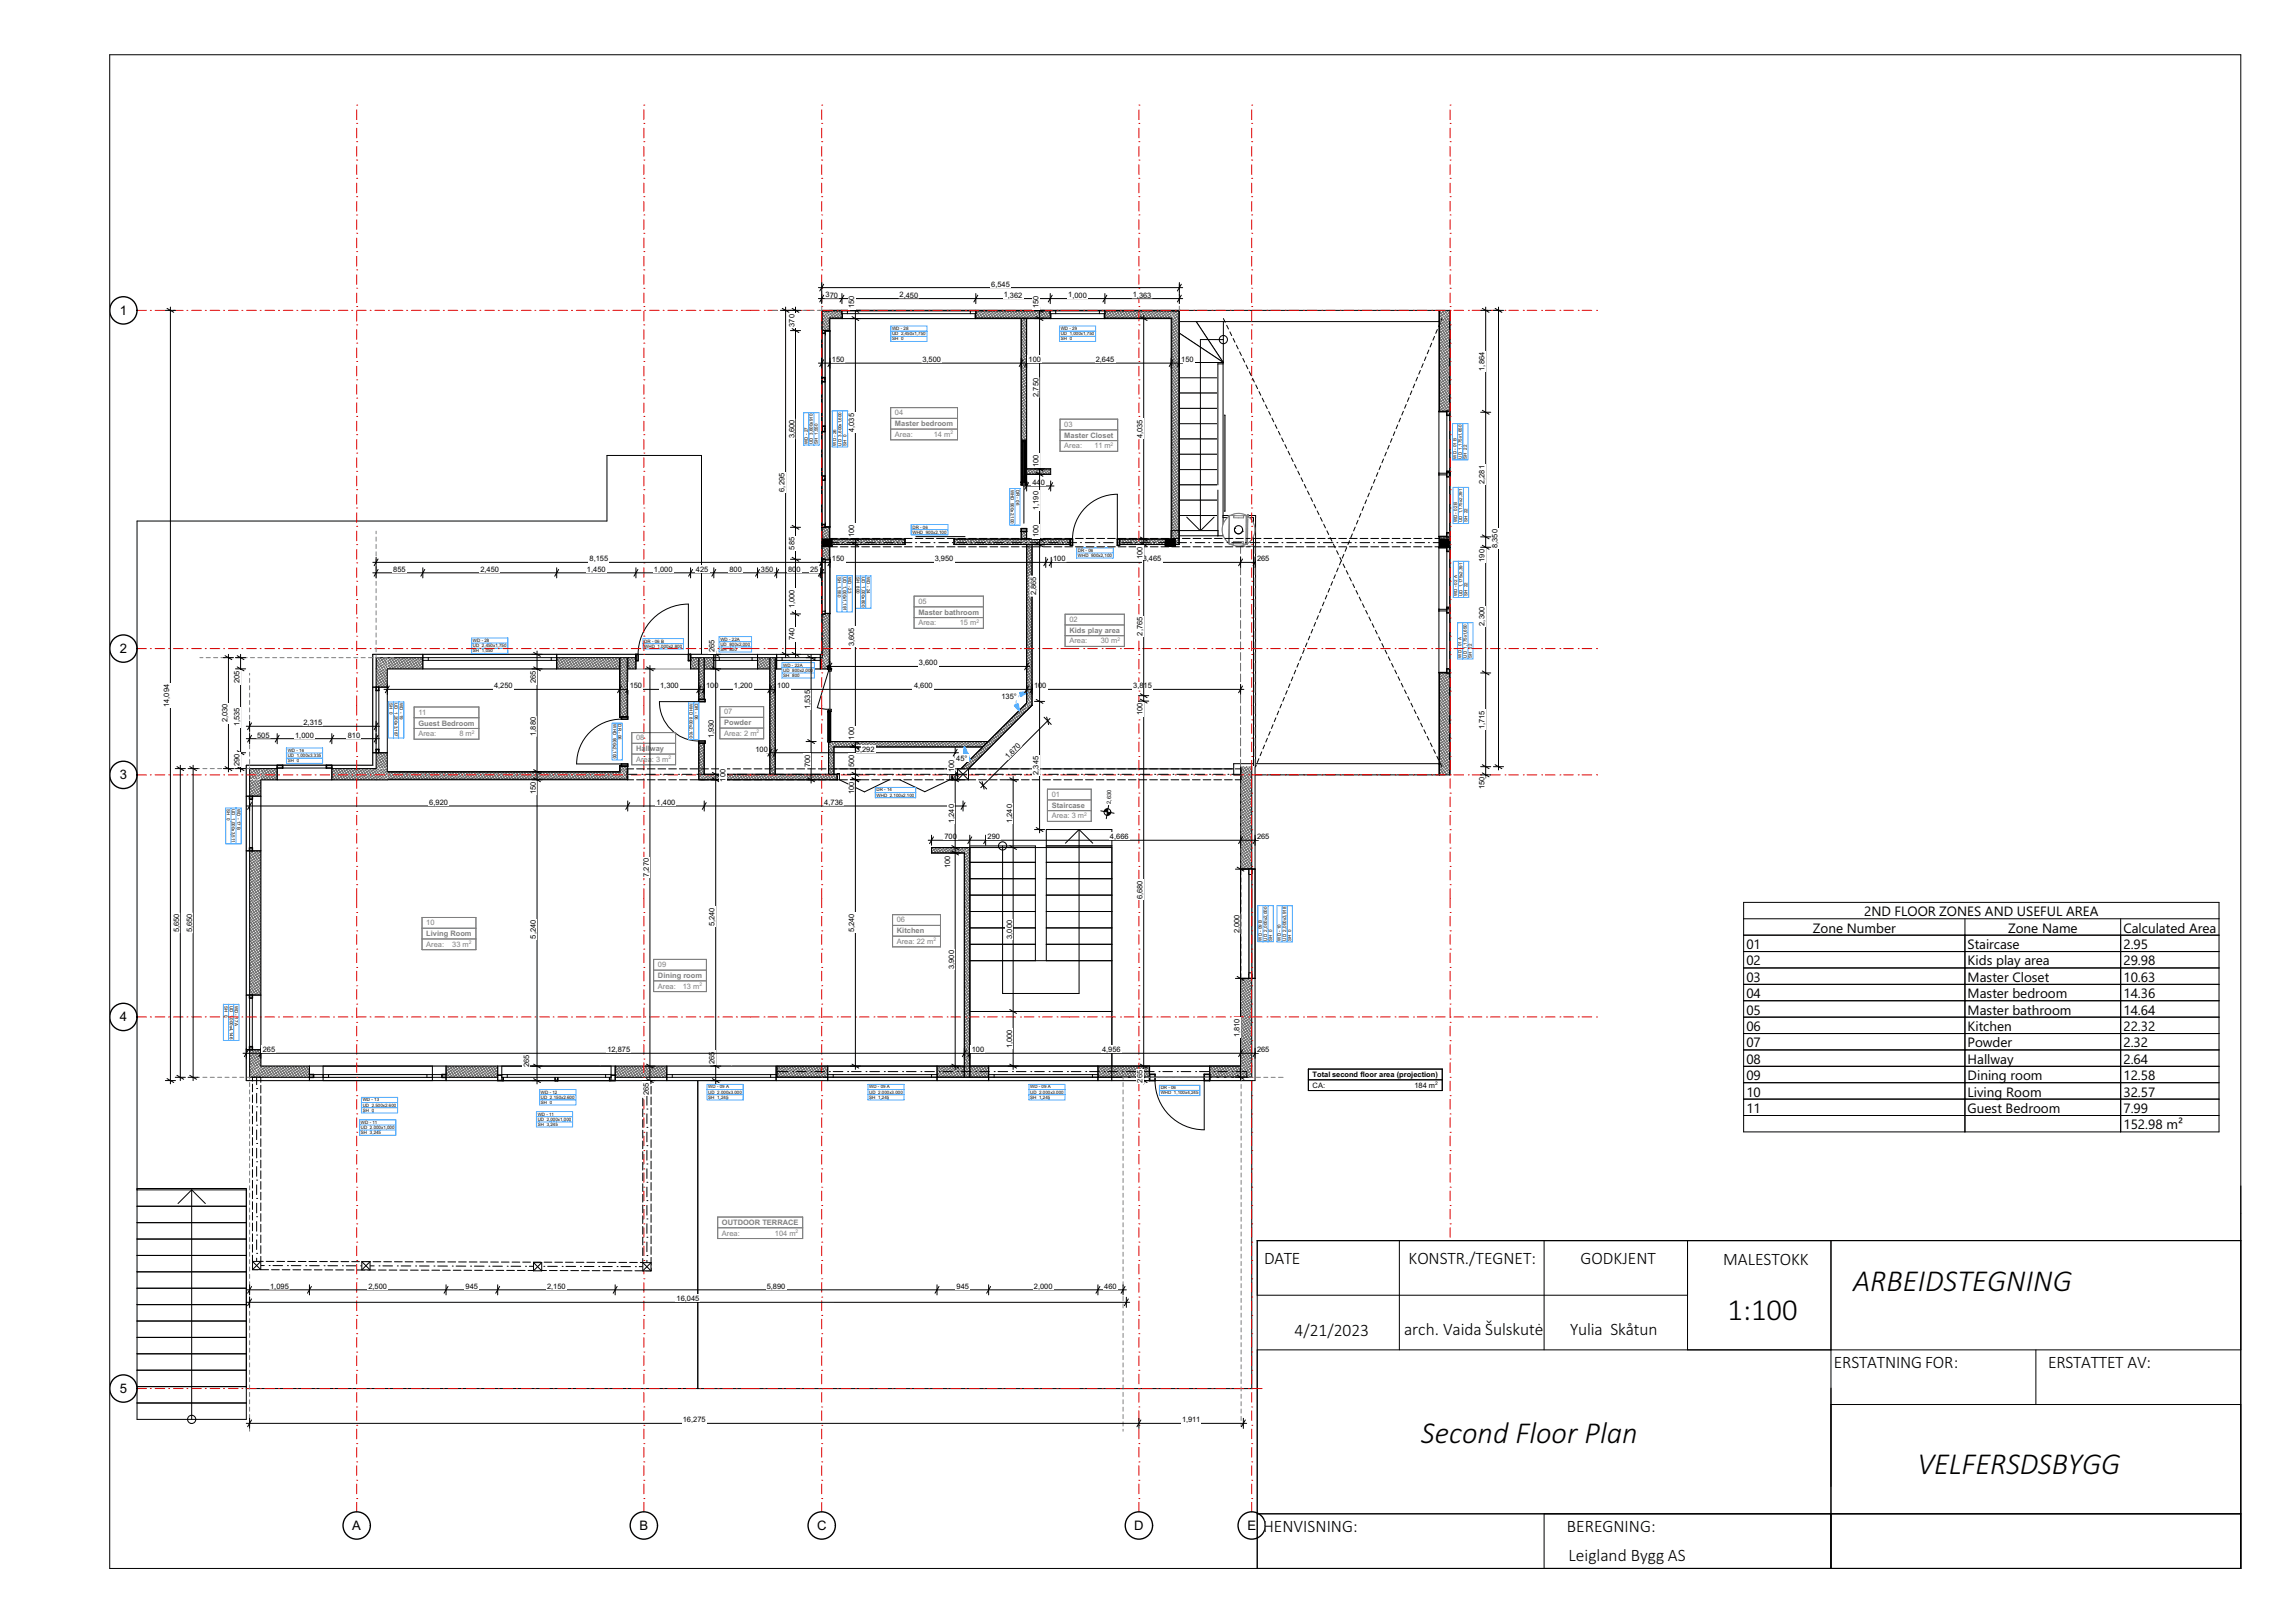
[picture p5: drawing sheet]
<svg xmlns="http://www.w3.org/2000/svg" width="420mm" height="297mm" viewBox="0 0 420 297" stroke-linecap="round" stroke-linejoin="round" font-family="sans-serif">
<defs><g id="words">
<g font-size="5.6">
<text x="339.1" y="236.2">ARBEIDSTEGNING</text>
<text x="316.2" y="241.5">1:100</text>
<text x="260.1" y="264.1">Second Floor Plan</text>
<text x="350.9" y="269.7">VELFERSDSBYGG</text>
</g>
<g font-size="3.2">
<text x="231.4" y="231.2">DATE</text>
<text x="257.8" y="231.2">KONSTR./TEGNET:</text>
<text x="289.3" y="231.2">GODKJENT</text>
<text x="315.4" y="231.5">MALESTOKK</text>
<text x="236.9" y="244.5">4/21/2023</text>
<text x="257" y="244.3">arch. Vaida Šulskutė</text>
<text x="287.3" y="244.3">Yulia Skåtun</text>
<text x="335.6" y="250.3">ERSTATNING FOR:</text>
<text x="374.8" y="250.3">ERSTATTET AV:</text>
<text x="231.1" y="280.3">HENVISNING:</text>
<text x="286.8" y="280.3">BEREGNING:</text>
<text x="287.1" y="285.7">Leigland Bygg AS</text>
</g>
<g font-size="2.5">
<text x="341.1" y="167.7">2ND FLOOR ZONES AND USEFUL AREA</text>
<text x="319.6" y="173.7">01</text>
<text x="331.8" y="170.7">Zone Number</text>
<text x="360.1" y="173.7">Staircase</text>
<text x="367.5" y="170.7">Zone Name</text>
<text x="388.6" y="170.7">Calculated Area</text>
<text x="388.6" y="173.7">2.95</text>
<text x="319.6" y="176.7">02</text>
<text x="319.6" y="179.7">03</text>
<text x="360.1" y="176.7">Kids play area</text>
<text x="360.1" y="179.7">Master Closet</text>
<text x="388.6" y="176.7">29.98</text>
<text x="388.6" y="179.7">10.63</text>
<text x="319.6" y="182.7">04</text>
<text x="319.6" y="185.7">05</text>
<text x="360.1" y="182.7">Master bedroom</text>
<text x="360.1" y="185.7">Master bathroom</text>
<text x="388.6" y="182.7">14.36</text>
<text x="388.6" y="185.7">14.64</text>
<text x="319.6" y="188.7">06</text>
<text x="319.6" y="191.7">07</text>
<text x="360.1" y="188.7">Kitchen</text>
<text x="360.1" y="191.7">Powder</text>
<text x="388.6" y="188.7">22.32</text>
<text x="388.6" y="191.7">2.32</text>
<text x="319.6" y="194.7">08</text>
<text x="319.6" y="197.7">09</text>
<text x="360.1" y="194.7">Hallway</text>
<text x="360.1" y="197.7">Dining room</text>
<text x="388.6" y="194.7">2.64</text>
<text x="388.6" y="197.7">12.58</text>
<text x="319.6" y="200.7">10</text>
<text x="319.6" y="203.7">11</text>
<text x="360.1" y="200.7">Living Room</text>
<text x="360.1" y="203.7">Guest Bedroom</text>
<text x="388.6" y="200.7">32.57</text>
<text x="388.6" y="203.7">7.99</text>
<text x="388.6" y="206.7">152.98 m²</text>
</g>
<g font-size="2.4">
<text x="21.9" y="57.6">1</text>
<text x="21.9" y="119.5">2</text>
<text x="21.9" y="142.6">3</text>
<text x="21.9" y="186.9">4</text>
<text x="21.9" y="254.9">5</text>
<text x="64.5" y="279.9">A</text>
<text x="117" y="279.9">B</text>
<text x="149.5" y="279.9">C</text>
<text x="207.6" y="279.9">D</text>
<text x="228.3" y="279.9">E</text>
</g>
<g font-size="1.4">
<text x="181.4" y="52.4">6,545</text>
<text x="145.4" y="59.8" transform="rotate(-90 145.4 59.8)">370</text>
<text x="151.1" y="54.4">370</text>
<text x="156.3" y="56.4" transform="rotate(-90 156.3 56.4)">150</text>
<text x="164.6" y="54.4">2,450</text>
<text x="183.7" y="54.4">1,362</text>
<text x="190" y="56.4" transform="rotate(-90 190 56.4)">150</text>
<text x="195.5" y="54.4">1,000</text>
<text x="207.3" y="54.4">1,363</text>
<text x="152.2" y="66.2">150</text>
<text x="168.8" y="66.2">3,500</text>
<text x="188.2" y="66.2">100</text>
<text x="200.5" y="66.2">2,645</text>
<text x="216.2" y="66.2">150</text>
<text x="271.7" y="67.8" transform="rotate(-90 271.7 67.8)">1,864</text>
<text x="190" y="72.6" transform="rotate(-90 190 72.6)">2,750</text>
<text x="145.4" y="80.2" transform="rotate(-90 145.4 80.2)">3,600</text>
<text x="156.3" y="79" transform="rotate(-90 156.3 79)">4,035</text>
<text x="209.1" y="80.2" transform="rotate(-90 209.1 80.2)">4,035</text>
<text x="143.6" y="90" transform="rotate(-90 143.6 90)">6,295</text>
<text x="188.9" y="88.7">440</text>
<text x="190" y="85.4" transform="rotate(-90 190 85.4)">100</text>
<text x="271.7" y="88.6" transform="rotate(-90 271.7 88.6)">2,281</text>
<text x="190" y="93.3" transform="rotate(-90 190 93.3)">1,190</text>
<text x="145.4" y="100.6" transform="rotate(-90 145.4 100.6)">585</text>
<text x="156.3" y="98.3" transform="rotate(-90 156.3 98.3)">100</text>
<text x="190" y="98.3" transform="rotate(-90 190 98.3)">100</text>
<text x="274" y="100.3" transform="rotate(-90 274 100.3)">8,350</text>
<text x="72" y="104.6">855</text>
<text x="87.9" y="104.6">2,450</text>
<text x="107.4" y="104.6">1,450</text>
<text x="107.9" y="102.7">8,155</text>
<text x="119.7" y="104.6">1,000</text>
<text x="127.4" y="104.6">425</text>
<text x="133.5" y="104.6">800</text>
<text x="139.2" y="104.6">350</text>
<text x="144.2" y="104.6">800</text>
<text x="148.3" y="104.6">25</text>
<text x="152.2" y="102.7">150</text>
<text x="171.1" y="102.7">3,950</text>
<text x="192.7" y="102.7">100</text>
<text x="209.1" y="102.3" transform="rotate(-90 209.1 102.3)">100</text>
<text x="209.1" y="102.7">3,465</text>
<text x="230" y="102.7">265</text>
<text x="271.7" y="102.8" transform="rotate(-90 271.7 102.8)">190</text>
<text x="145.4" y="111.3" transform="rotate(-90 145.4 111.3)">1,000</text>
<text x="189.6" y="109" transform="rotate(-90 189.6 109)">2,865</text>
<text x="130.8" y="119.4" transform="rotate(-90 130.8 119.4)">265</text>
<text x="145.4" y="117.2" transform="rotate(-90 145.4 117.2)">740</text>
<text x="156.3" y="118.2" transform="rotate(-90 156.3 118.2)">3,605</text>
<text x="209.1" y="116.3" transform="rotate(-90 209.1 116.3)">2,765</text>
<text x="271.7" y="114.5" transform="rotate(-90 271.7 114.5)">2,300</text>
<text x="43.8" y="125" transform="rotate(-90 43.8 125)">205</text>
<text x="90.4" y="126">4,250</text>
<text x="98.1" y="125" transform="rotate(-90 98.1 125)">265</text>
<text x="115.2" y="126">150</text>
<text x="120.8" y="126">1,300</text>
<text x="129.2" y="126">100</text>
<text x="134.3" y="126">1,200</text>
<text x="142.2" y="126">100</text>
<text x="167.3" y="126">4,600</text>
<text x="168.2" y="121.8">3,600</text>
<text x="189.2" y="126">100</text>
<text x="207.4" y="126">3,815</text>
<text x="31" y="129.4" transform="rotate(-90 31 129.4)">14,094</text>
<text x="148.2" y="129.7" transform="rotate(-90 148.2 129.7)">1,535</text>
<text x="183.3" y="127.9">135°</text>
<text x="209.1" y="130.9" transform="rotate(-90 209.1 130.9)">100</text>
<text x="41.6" y="132.2" transform="rotate(-90 41.6 132.2)">2,030</text>
<text x="43.8" y="132.9" transform="rotate(-90 43.8 132.9)">1,535</text>
<text x="47.1" y="135">505</text>
<text x="54" y="135">1,000</text>
<text x="55.5" y="132.7">2,315</text>
<text x="63.6" y="135">810</text>
<text x="98.1" y="134.6" transform="rotate(-90 98.1 134.6)">1,880</text>
<text x="130.6" y="135.1" transform="rotate(-90 130.6 135.1)">1,930</text>
<text x="138.2" y="137.5">100</text>
<text x="156.3" y="135.3" transform="rotate(-90 156.3 135.3)">100</text>
<text x="156.6" y="137.5">3,292</text>
<text x="271.7" y="133.4" transform="rotate(-90 271.7 133.4)">1,715</text>
<text x="43.8" y="140.2" transform="rotate(-90 43.8 140.2)">290</text>
<text x="132.8" y="143" transform="rotate(-90 132.8 143)">100</text>
<text x="148.2" y="140.3" transform="rotate(-90 148.2 140.3)">700</text>
<text x="156.3" y="140.3" transform="rotate(-90 156.3 140.3)">500</text>
<text x="174.6" y="141.3" transform="rotate(-90 174.6 141.3)">100</text>
<text x="175" y="139.2">45°</text>
<text x="184.5" y="138.9" transform="rotate(-45 184.5 138.9)">1,670</text>
<text x="190" y="141.8" transform="rotate(-90 190 141.8)">2,345</text>
<text x="78.6" y="147.3">6,920</text>
<text x="98.1" y="145.3" transform="rotate(-90 98.1 145.3)">150</text>
<text x="120.2" y="147.3">1,400</text>
<text x="150.9" y="147.3">4,736</text>
<text x="156.3" y="145.3" transform="rotate(-90 156.3 145.3)">100</text>
<text x="271.7" y="144.4" transform="rotate(-90 271.7 144.4)">150</text>
<text x="172.8" y="153.6">700</text>
<text x="174.6" y="150.6" transform="rotate(-90 174.6 150.6)">1,240</text>
<text x="180.7" y="153.6">290</text>
<text x="185.2" y="150.6" transform="rotate(-90 185.2 150.6)">1,240</text>
<text x="203.1" y="153.6">4,666</text>
<text x="230" y="153.6">265</text>
<text x="118.7" y="160.5" transform="rotate(-90 118.7 160.5)">7,270</text>
<text x="173.9" y="158.9" transform="rotate(-90 173.9 158.9)">100</text>
<text x="209.1" y="164.5" transform="rotate(-90 209.1 164.5)">6,680</text>
<text x="32.8" y="170.6" transform="rotate(-90 32.8 170.6)">5,650</text>
<text x="35.1" y="170.6" transform="rotate(-90 35.1 170.6)">5,650</text>
<text x="98.1" y="171.7" transform="rotate(-90 98.1 171.7)">5,240</text>
<text x="130.8" y="169.5" transform="rotate(-90 130.8 169.5)">5,240</text>
<text x="156.3" y="170.6" transform="rotate(-90 156.3 170.6)">5,240</text>
<text x="185.2" y="171.8" transform="rotate(-90 185.2 171.8)">3,000</text>
<text x="226.8" y="170.8" transform="rotate(-90 226.8 170.8)">2,000</text>
<text x="174.6" y="177.3" transform="rotate(-90 174.6 177.3)">3,900</text>
<text x="185.2" y="191.8" transform="rotate(-90 185.2 191.8)">1,000</text>
<text x="226.8" y="189.8" transform="rotate(-90 226.8 189.8)">1,810</text>
<text x="48.1" y="192.5">265</text>
<text x="96.8" y="195.3" transform="rotate(-90 96.8 195.3)">265</text>
<text x="111.2" y="192.5">12,875</text>
<text x="130.8" y="194.7" transform="rotate(-90 130.8 194.7)">265</text>
<text x="177.8" y="192.5">100</text>
<text x="201.7" y="192.5">4,956</text>
<text x="230" y="192.5">265</text>
<text x="240.2" y="197.1">Total second floor area (projection)</text>
<text x="118.7" y="200.4" transform="rotate(-90 118.7 200.4)">265</text>
<text x="209.1" y="198.1" transform="rotate(-90 209.1 198.1)">265</text>
<text x="240.2" y="199">CA:</text>
<text x="258.9" y="199">184 m</text>
<text x="49.4" y="235.8">1,095</text>
<text x="67.4" y="235.8">2,500</text>
<text x="85.2" y="235.8">945</text>
<text x="100.1" y="235.8">2,150</text>
<text x="123.8" y="238.1">16,045</text>
<text x="140.3" y="235.8">5,890</text>
<text x="175.1" y="235.8">945</text>
<text x="189.2" y="235.8">2,000</text>
<text x="202.1" y="235.8">460</text>
<text x="125" y="260.3">16,275</text>
<text x="216.3" y="260.3">1,911</text>
</g>
<g font-size="1.4" fill="#7f7f7f">
<text x="163.8" y="76">04</text>
<text x="163.8" y="78">Master bedroom</text>
<text x="163.8" y="79.9">Area:</text>
<text x="170.9" y="79.9">14 m</text>
<text x="194.8" y="78.1">03</text>
<text x="194.8" y="80.1">Master Closet</text>
<text x="194.8" y="82.1">Area:</text>
<text x="200.3" y="82.1">11 m</text>
<text x="168.1" y="110.5">05</text>
<text x="168.1" y="112.5">Master bathroom</text>
<text x="195.7" y="113.8">02</text>
<text x="168.1" y="114.4">Area:</text>
<text x="175.6" y="114.4">15 m</text>
<text x="195.7" y="115.8">Kids play area</text>
<text x="195.7" y="117.8">Area:</text>
<text x="201.4" y="117.8">30 m</text>
<text x="76.6" y="130.8">11</text>
<text x="132.5" y="130.7">07</text>
<text x="76.6" y="132.8">Guest Bedroom</text>
<text x="76.6" y="134.7">Area:</text>
<text x="84.1" y="134.7">8 m</text>
<text x="116.4" y="135.5">08</text>
<text x="116.4" y="137.4">Hallway</text>
<text x="132.5" y="132.7">Powder</text>
<text x="132.5" y="134.7">Area: 2 m</text>
<text x="116.4" y="139.4">Area</text>
<text x="119.3" y="139.4">: 3 m</text>
<text x="192.5" y="145.8">01</text>
<text x="192.5" y="147.8">Staircase</text>
<text x="192.5" y="149.8">Area: 3 m</text>
<text x="78" y="169.3">10</text>
<text x="78" y="171.3">Living Room</text>
<text x="78" y="173.2">Area:</text>
<text x="82.8" y="173.2">33 m</text>
<text x="164.1" y="168.8">06</text>
<text x="164.1" y="170.8">Kitchen</text>
<text x="164.1" y="172.7">Area: 22 m</text>
<text x="120.4" y="177">09</text>
<text x="120.4" y="179">Dining room</text>
<text x="120.4" y="180.9">Area:</text>
<text x="124.9" y="180.9">13 m</text>
<text x="132.1" y="224.1">OUTDOOR TERRACE</text>
<text x="132.1" y="226.1">Area:</text>
<text x="141.8" y="226.1">104 m</text>
</g>
<text font-size="1.4" fill="#fff" x="19.8" y="287.2">GSPublisherVersion 0.0.100.100</text>
<text font-size="1" x="203.3" y="147.1" transform="rotate(-90 203.3 147.1)">2,630</text>
<g font-size=".9" fill="#7f7f7f">
<text x="173.9" y="79.5">2</text>
<text x="203.3" y="81.6">2</text>
<text x="178.7" y="114">2</text>
<text x="204.5" y="117.3">2</text>
<text x="86.4" y="134.3">2</text>
<text x="138.5" y="134.2">2</text>
<text x="122.3" y="138.9">2</text>
<text x="198.4" y="149.3">2</text>
<text x="85.8" y="172.8">2</text>
<text x="170.8" y="172.3">2</text>
<text x="128" y="180.4">2</text>
<text x="145.6" y="225.6">2</text>
</g>
<text font-size=".9" x="262.7" y="198.5">2</text>
<g font-size=".8">
<text x="163.3" y="60.4">WD - 28</text>
<text x="163.3" y="61.3">UD 2,450x1,750</text>
<text x="163.3" y="62.3">SH 0</text>
<text x="194.1" y="60.4">WD - 29</text>
<text x="194.1" y="61.3">UD 1,000x1,750</text>
<text x="194.1" y="62.3">SH 0</text>
<text x="147.8" y="81.2" transform="rotate(-90 147.8 81.2)">WD - 27</text>
<text x="148.8" y="81.2" transform="rotate(-90 148.8 81.2)">UD 3,600x910</text>
<text x="149.7" y="81.2" transform="rotate(-90 149.7 81.2)">SH 1,550</text>
<text x="153" y="81.6" transform="rotate(-90 153 81.6)">WD - 26</text>
<text x="154" y="81.6" transform="rotate(-90 154 81.6)">UD 3,600x1,600</text>
<text x="154.9" y="81.6" transform="rotate(-90 154.9 81.6)">SH 0</text>
<text x="266.6" y="83.9" transform="rotate(-90 266.6 83.9)">WD - 01 B</text>
<text x="267.5" y="83.9" transform="rotate(-90 267.5 83.9)">UD 1,175x1,650</text>
<text x="268.4" y="83.9" transform="rotate(-90 268.4 83.9)">SH 22</text>
<text x="185" y="89.6" transform="rotate(90 185 89.6)">WHD 900x2,100</text>
<text x="185.9" y="89.6" transform="rotate(90 185.9 89.6)">DR - 06</text>
<text x="266.7" y="95.6" transform="rotate(-90 266.7 95.6)">WD - 02 B</text>
<text x="267.6" y="95.6" transform="rotate(-90 267.6 95.6)">UD 1,175x2,391</text>
<text x="268.6" y="95.6" transform="rotate(-90 268.6 95.6)">SH 22</text>
<text x="167" y="96.7">DR - 06</text>
<text x="167" y="97.7">WHD 900x2,100</text>
<text x="197.3" y="101">DR - 06</text>
<text x="197.3" y="101.9">WHD 900x2,100</text>
<text x="153.4" y="105.6" transform="rotate(90 153.4 105.6)">SH 1,550</text>
<text x="154.3" y="105.6" transform="rotate(90 154.3 105.6)">UD 1,000x1,191</text>
<text x="155.2" y="105.6" transform="rotate(90 155.2 105.6)">WD - 23</text>
<text x="156.8" y="105.6" transform="rotate(90 156.8 105.6)">SH 800</text>
<text x="157.7" y="105.6" transform="rotate(90 157.7 105.6)">UD 1,000x800</text>
<text x="158.6" y="105.6" transform="rotate(90 158.6 105.6)">WD - 24</text>
<text x="266.7" y="109.1" transform="rotate(-90 266.7 109.1)">WD - 02 A</text>
<text x="267.6" y="109.1" transform="rotate(-90 267.6 109.1)">UD 1,175x2,391</text>
<text x="268.6" y="109.1" transform="rotate(-90 268.6 109.1)">SH 22</text>
<text x="86.6" y="117.5">WD - 28</text>
<text x="86.6" y="118.4">UD 2,450x1,750</text>
<text x="86.6" y="119.4">SH 1,050</text>
<text x="117.9" y="117.6">DR - 06 B</text>
<text x="117.9" y="118.5">WHD 1,000x2,800</text>
<text x="131.8" y="118.2">UD 800x2,000</text>
<text x="131.8" y="119.1">SH 800</text>
<text x="131.8" y="117.2">WD - 22A</text>
<text x="143.3" y="122">WD - 22A</text>
<text x="143.3" y="122.9">UD 800x2,000</text>
<text x="143.3" y="123.9">SH 800</text>
<text x="267.5" y="120.4" transform="rotate(-90 267.5 120.4)">WD - 01 A</text>
<text x="268.4" y="120.4" transform="rotate(-90 268.4 120.4)">UD 1,175x1,650</text>
<text x="269.4" y="120.4" transform="rotate(-90 269.4 120.4)">SH 22</text>
<text x="71.3" y="128.7" transform="rotate(90 71.3 128.7)">SH 0</text>
<text x="72.2" y="128.7" transform="rotate(90 72.2 128.7)">UD 1,200x3,187</text>
<text x="73.2" y="128.7" transform="rotate(90 73.2 128.7)">WD - 19</text>
<text x="126.2" y="128.9" transform="rotate(90 126.2 128.9)">WHD 800x2,100</text>
<text x="127.2" y="128.9" transform="rotate(90 127.2 128.9)">DR - 06</text>
<text x="52.6" y="137.6">WD - 16</text>
<text x="112.2" y="132.6" transform="rotate(90 112.2 132.6)">WHD 900x2,100</text>
<text x="113.2" y="132.6" transform="rotate(90 113.2 132.6)">DR - 06</text>
<text x="52.6" y="138.5">UD 1,000x3,335</text>
<text x="52.6" y="139.5">SH 0</text>
<text x="41.5" y="148.1" transform="rotate(90 41.5 148.1)">SH 0</text>
<text x="42.5" y="148.1" transform="rotate(90 42.5 148.1)">UD 1,000x3,511</text>
<text x="43.4" y="148.1" transform="rotate(90 43.4 148.1)">WD - 17 B</text>
<text x="160.4" y="144.8">DR - 14</text>
<text x="160.4" y="145.8">WHD 2,100x2,100</text>
<text x="230.9" y="172.1" transform="rotate(-90 230.9 172.1)">WD - 09 B</text>
<text x="231.9" y="172.1" transform="rotate(-90 231.9 172.1)">UD 2,000x2,000</text>
<text x="232.8" y="172.1" transform="rotate(-90 232.8 172.1)">SH 0</text>
<text x="234.4" y="172.1" transform="rotate(-90 234.4 172.1)">WD - 10</text>
<text x="235.4" y="172.1" transform="rotate(-90 235.4 172.1)">UD 2,000x3,918</text>
<text x="236.3" y="172.1" transform="rotate(-90 236.3 172.1)">SH 0</text>
<text x="41.1" y="184" transform="rotate(90 41.1 184)">SH 0</text>
<text x="42" y="184" transform="rotate(90 42 184)">UD 1,000x4,146</text>
<text x="43" y="184" transform="rotate(90 43 184)">WD - 17 A</text>
<text x="66.4" y="201.6">WD - 13</text>
<text x="66.4" y="202.5">UD 2,500x2,600</text>
<text x="66.4" y="203.4">SH 0</text>
<text x="99" y="201.1">UD 2,150x2,600</text>
<text x="99" y="202">SH 0</text>
<text x="99" y="200.1">WD - 12</text>
<text x="129.6" y="201.1">SH 1,245</text>
<text x="129.6" y="199.2">WD - 09 A</text>
<text x="129.6" y="200.1">UD 2,000x3,000</text>
<text x="159.1" y="199.2">WD - 09 A</text>
<text x="159.1" y="200.1">UD 2,000x3,000</text>
<text x="159.1" y="201.1">SH 1,245</text>
<text x="188.5" y="199.2">WD - 09 A</text>
<text x="188.5" y="200.1">UD 2,000x3,000</text>
<text x="188.5" y="201.1">SH 1,245</text>
<text x="212.4" y="199.3">DR - 06</text>
<text x="212.4" y="200.3">WHD 1,100x4,245</text>
<text x="66.1" y="205.7">WD - 11</text>
<text x="66.1" y="206.6">UD 2,000x1,000</text>
<text x="66.1" y="207.5">SH 3,245</text>
<text x="98.4" y="204.1">WD - 11</text>
<text x="98.4" y="205.1">UD 2,000x1,000</text>
<text x="98.4" y="206">SH 3,245</text>
</g>
</g></defs>
<path d="M20.1 10h390v277h-390zM230.1 237h78.7M256.1 227v20M282.6 227v20M308.8 227v20M335.1 227v60M410.1 227h-180v60M230.1 247h180M335.1 257h75M372.6 247v10M230.1 277h180M282.6 277v10" fill="none" stroke="#000" stroke-width=".18"/>
<!-- layer: zone-old house -->
<path d="M151.9 58.3h35v40.3h-35zM188 58.3h26.3v40.3h-26.3zM151.9 99.9h.4v-.3h35.6v29l-7.1 7.1h-29.2v6h-9.7v-19.3h10zM188.9 99.6h26.9v-2.5h11.2v98h-23.5v-52.4h-28.3l13.7-13.6zM213.3 98.6h.1" fill="none" stroke="#fff" stroke-width=".18"/>
<!-- layer: ZONE -->
<g fill="none" stroke="#fff" stroke-width=".18">
<path d="M150.4 58.2v1.4M151.5 56.8h-1.1v.9M152.1 56.8h1.4M154 56.8h1.4M156 56.8h1.4M157.9 56.8h1.5M159.9 56.8h1.4M161.9 56.8h1.4M163.8 56.8h1.4M165.8 56.8h1.4M167.7 56.8h1.4M169.7 56.8h1.4"/>
<path d="M171.6 56.8h1.5M173.6 56.8h1.4M177 56.8h-1.4M177.5 56.8h1.4M179.5 56.8h1.4M181.4 56.8h1.4M183.4 56.8h1.4M185.3 56.8h1.4M187.3 56.8h1.4M190.7 56.8h-1.5M191.2 56.8h1.4M193.2 56.8h1.4"/>
<path d="M195.1 56.8h1.4M197.1 56.8h1.4M199 56.8h1.4M201 56.8h1.4M204.4 56.8h-1.5M204.9 56.8h1.4M206.9 56.8h1.4M208.8 56.8h1.4M210.8 56.8h1.4M212.7 56.8h1.4M214.7 56.8h1.1v1.3M215.8 58.7v1.4"/>
<path d="M150.4 73.9v1.4M150.4 75.8v1.4M150.4 77.8v1.4M150.4 79.7v1.5M150.4 60.2v1.4M150.4 62.1v1.4M150.4 64.1v1.4M150.4 66v1.5M150.4 68v1.4M150.4 70v1.4M150.4 71.9v1.4M215.8 60.6v1.4"/>
<path d="M215.8 62.6v1.4M215.8 64.5v1.4M215.8 66.5v1.4M215.8 68.4v1.4M215.8 70.4v1.4M215.8 72.3v1.5M215.8 74.3v1.4M215.8 76.3v1.4M215.8 78.2v1.4M150.4 81.7v1.4M150.4 83.7v1.4M150.4 85.6v1.4"/>
<path d="M150.4 87.6v1.4M150.4 89.5v1.4M150.4 91.5v1.4M150.4 93.4v1.4M150.4 95.4v1.4M150.4 97.3v1.5M150.4 99.3v1.4M215.8 95.8v1.3h.8M215.8 80.2v1.4M215.8 82.1v1.4M215.8 84.1v1.4M215.8 86v1.5"/>
<path d="M215.8 88v1.4M215.8 90v1.4M215.8 91.9v1.4M215.8 93.9v1.4M217.2 97.1h1.4M219.1 97.1h1.4M221.1 97.1h1.4M223 97.1h1.4M225 97.2h1.4M226.9 97.2h1.5M228.9 97.2h.8v1.1M229.7 98.8v1.4"/>
<path d="M68.9 119.7h-.7v1.1M69.5 119.7h1.4M71.4 119.7h1.4M73.4 119.7h1.4M75.3 119.7h1.5M77.3 119.7h1.4M79.3 119.7h1.4M81.2 119.7h1.4M83.2 119.7h1.4M85.1 119.7h1.4M87.1 119.7h1.4M89 119.7h1.4"/>
<path d="M91 119.7h1.4M92.9 119.7h1.5M94.9 119.7h1.4M96.9 119.7h1.4M98.8 119.7h1.4M100.8 119.7h1.4M102.7 119.7h1.4M104.7 119.7h1.4M106.6 119.7h1.5M108.6 119.7h1.4M110.6 119.7h1.4M112.5 119.7h1.4"/>
<path d="M114.5 119.7h1.4M116.4 119.7h1.4M118.4 119.7h1.4M120.3 119.7h1.4M122.3 119.7h1.4M124.2 119.7h1.5M126.2 119.7h1.4M128.2 119.7h1.4M130.1 119.7h1.4M132.1 119.7h1.4M134 119.7h1.4M136 119.7h1.4"/>
<path d="M137.9 119.7h1.5M139.9 119.7h1.4M141.9 119.7h1.4M143.8 119.7h1.4M145.8 119.7h1.4M147.7 119.7h1.4M150.4 101.3v1.4M150.4 103.2v1.4M150.4 105.2v1.4M150.4 107.1v1.4M150.4 109.1v1.4M150.4 111v1.5"/>
<path d="M150.4 113v1.4M150.4 115v1.4M150.4 116.9v1.4M150.4 118.9v.8h-.7M229.7 100.8v1.4M229.7 102.7v1.4M229.7 104.7v1.4M229.7 106.6v1.5M229.7 108.6v1.4M229.7 110.6v1.4M229.7 112.5v1.4M229.7 114.5v1.4"/>
<path d="M229.7 116.4v1.4M229.7 118.4v1.4M68.2 121.4v1.4M68.2 123.3v1.4M68.2 125.3v1.4M68.2 127.2v1.4M68.2 129.2v1.4M68.2 131.1v1.5M68.2 133.1v1.4M68.2 135.1v1.4M68.2 137v1.4M68.2 139v1h-.5"/>
<path d="M229.7 120.3v1.5M229.7 122.3v1.4M229.7 124.3v1.4M229.7 126.2v1.4M229.7 128.2v1.4M229.7 130.1v1.4M229.7 132.1v1.4M229.7 134v1.4M229.7 136v1.4M229.7 137.9v1.5M229.7 139.9v1.4M45.1 141.8v1.4"/>
<path d="M45.1 143.7v1.5M45.1 145.7v1.4M45.1 147.7v1.4M45.1 149.6v1.4M45.1 151.6v1.4M45.1 153.5v1.4M45.1 155.5v1.4M45.1 157.4v1.4M45.1 159.4v1.4M45.6 140h-.5v1.2M46.2 140h1.4M48.1 140h1.4"/>
<path d="M50.1 140h1.4M52 140h1.4M54 140h1.4M55.9 140h1.5M57.9 140h1.4M59.9 140h1.4M61.8 140h1.4M63.8 140h1.4M65.7 140h1.4M109.9 142.7v52.4M127.9 142.7h.1M133.9 142.7v52.4"/>
<path d="M176.5 142.7v52.4h-128.8v-52.4h155.8v9.1h-12v3.3h-15M229.7 141.9v1.4M229.7 143.8v1.4M229.7 145.8v1.4M229.7 147.7v1.4M229.7 149.7v1.4M229.7 151.6v1.4M229.7 153.6v1.4M229.7 155.5v1.5M229.7 157.5v1.4M229.7 159.5v1.4M45.1 161.3v1.5"/>
<path d="M45.1 163.3v1.4M45.1 165.3v1.4M45.1 167.2v1.4M45.1 169.2v1.4M45.1 171.1v1.4M45.1 173.1v1.4M45.1 175v1.4M45.1 177v1.4M45.1 178.9v1.5M229.7 161.4v1.4M229.7 163.4v1.4M229.7 165.3v1.4"/>
<path d="M229.7 167.3v1.4M229.7 169.2v1.5M229.7 171.2v1.4M229.7 173.2v1.4M229.7 175.1v1.4M229.7 177.1v1.4M229.7 179v1.4M45.1 180.9v1.4M45.1 182.9v1.4M45.1 184.8v1.4M45.1 186.8v1.4M45.1 188.7v1.4"/>
<path d="M45.1 190.7v1.4M45.1 196.6v1.1h1M45.1 192.6v1.5M45.1 194.6v1.4M46.7 197.7h1.4M48.6 197.7h1.4M50.6 197.7h1.4M52.5 197.7h1.4M54.5 197.7h1.4M56.4 197.7h1.4M58.4 197.7h1.4M60.3 197.7h1.5"/>
<path d="M62.3 197.7h1.4M64.3 197.7h1.4M66.2 197.7h1.4M68.2 197.7h1.4M70.1 197.7h1.4M72.1 197.7h1.4M74 197.7h1.5M76 197.7h1.4M78 197.7h1.4M79.9 197.7h1.4M81.9 197.7h1.4M83.8 197.7h1.4"/>
<path d="M85.8 197.7h1.4M87.7 197.7h1.4M89.7 197.7h1.4M91.6 197.7h1.5M93.6 197.7h1.4M95.6 197.7h1.4M97.5 197.7h1.4M99.5 197.7h1.4M101.4 197.7h1.4M103.4 197.7h1.4M105.3 197.7h1.4M107.3 197.7h1.4"/>
<path d="M109.2 197.7h1.5M111.2 197.7h1.4M113.2 197.7h1.4M115.1 197.7h1.4M117.1 197.7h1.4M119 197.7h1.4M121 197.7h1.4M122.9 197.7h1.5M124.9 197.7h1.4M126.9 197.7h1.4M128.8 197.7h1.4M130.8 197.7h1.4"/>
<path d="M132.7 197.7h1.4M134.7 197.7h1.4M136.6 197.7h1.4M138.6 197.7h1.4M140.5 197.7h1.5M142.5 197.7h1.4M144.5 197.7h1.4M146.4 197.7h1.4M148.4 197.7h1.4M150.3 197.7h1.4M152.3 197.7h1.4M154.2 197.7h1.5"/>
<path d="M156.2 197.7h1.4M158.2 197.7h1.4M160.1 197.7h1.4M162.1 197.7h1.4M164 197.7h1.4M166 197.7h1.4M167.9 197.7h1.4M169.9 197.7h1.4M171.8 197.7h1.5M173.8 197.7h1.4M175.8 197.7h1.4M177.7 197.7h1.4"/>
<path d="M179.7 197.7h1.4M181.6 197.7h1.4M183.6 197.7h1.4M185.5 197.7h1.4M187.5 197.7h1.4M189.4 197.7h1.5M191.4 197.7h1.4M193.4 197.7h1.4M195.3 197.7h1.4M197.3 197.7h1.4M199.2 197.7h1.4M201.2 197.7h1.4"/>
<path d="M203.1 197.7h1.5M205.1 197.7h1.8M207.4 197.7h1.4M209.4 197.7h1.4M211.3 197.7h1.4M214.7 197.7h-1.4M215.2 197.7h1.5M217.2 197.7h1.4M219.2 197.7h1.4M221.1 197.7h1.4M223.1 197.7h1.4M225 197.7h1.4"/>
<path d="M227 197.7h1.4M229.7 196.6v1.1h-.8M229.7 181v1.4M229.7 182.9v1.4M229.7 184.9v1.4M229.7 186.8v1.5M229.7 188.8v1.4M229.7 190.8v1.4M229.7 192.7v1.4M229.7 194.7v1.4"/>
</g>
<!-- layer: 2nd floor.new -->
<path d="M47.7 142.7h23.2v-20.3h81v18.3h75.2v54.4h-23.6v-40h-26v40h-129.8z" fill="none" stroke="#000" stroke-width=".18"/>
<!-- layer: ZONE -->
<path d="M45.1 197.7h184.6v56.6l-184.6-.1z" fill-rule="evenodd" fill="#fff"/>
<path d="M70.9 122.4h42.5v18.8h-42.5zM114.9 122.4h13v20.3h-13zM128.9 122.4h12v19.3h-12zM45.1 197.7h184.6v56.6l-184.6-.1z" fill="none" stroke="#fff" stroke-width=".18"/>
<!-- layer: stair -->
<path d="M218.5 58.3h5.4v8z" fill-rule="evenodd" fill="#fff"/>
<path d="M218.5 58.3h5.4v8z" fill="none" stroke="#000" stroke-width=".18"/>
<!-- layer: stair -->
<path d="M215.8 58.3h2.7l5.3 8-8-5.3z" fill-rule="evenodd" fill="#fff"/>
<path d="M215.8 58.3h2.7l5.3 8-8-5.3z" fill="none" stroke="#000" stroke-width=".18"/>
<!-- layer: stair -->
<path d="M215.8 61l8 5.3h-8z" fill-rule="evenodd" fill="#fff"/>
<path d="M215.8 61l8 5.3h-8z" fill="none" stroke="#000" stroke-width=".18"/>
<!-- layer: stair -->
<path d="M215.8 66.3h8v2.8h-8z" fill-rule="evenodd" fill="#fff"/>
<path d="M215.8 66.3h8v2.8h-8z" fill="none" stroke="#000" stroke-width=".18"/>
<!-- layer: stair -->
<path d="M215.8 69.1h8v2.8h-8z" fill-rule="evenodd" fill="#fff"/>
<path d="M215.8 69.1h8v2.8h-8z" fill="none" stroke="#000" stroke-width=".18"/>
<!-- layer: stair -->
<path d="M215.8 71.9h8v2.8h-8z" fill-rule="evenodd" fill="#fff"/>
<path d="M215.8 71.9h8v2.8h-8z" fill="none" stroke="#000" stroke-width=".18"/>
<!-- layer: stair -->
<path d="M215.8 74.7h8v2.8h-8z" fill-rule="evenodd" fill="#fff"/>
<path d="M215.8 74.7h8v2.8h-8z" fill="none" stroke="#000" stroke-width=".18"/>
<!-- layer: stair -->
<path d="M215.8 77.5h8v2.8h-8z" fill-rule="evenodd" fill="#fff"/>
<path d="M215.8 77.5h8v2.8h-8z" fill="none" stroke="#000" stroke-width=".18"/>
<!-- layer: stair -->
<path d="M215.8 80.3h8v2.8h-8z" fill-rule="evenodd" fill="#fff"/>
<path d="M215.8 80.3h8v2.8h-8z" fill="none" stroke="#000" stroke-width=".18"/>
<!-- layer: stair -->
<path d="M215.8 83.1h8v2.8h-8z" fill-rule="evenodd" fill="#fff"/>
<path d="M215.8 83.1h8v2.8h-8z" fill="none" stroke="#000" stroke-width=".18"/>
<!-- layer: stair -->
<path d="M215.8 85.9h8v2.8h-8z" fill-rule="evenodd" fill="#fff"/>
<path d="M215.8 85.9h8v2.8h-8z" fill="none" stroke="#000" stroke-width=".18"/>
<!-- layer: stair -->
<path d="M215.8 88.7h8v2.8h-8z" fill-rule="evenodd" fill="#fff"/>
<path d="M215.8 88.7h8v2.8h-8z" fill="none" stroke="#000" stroke-width=".18"/>
<!-- layer: stair -->
<path d="M215.8 91.5h8v2.8h-8z" fill-rule="evenodd" fill="#fff"/>
<path d="M215.8 91.5h8v2.8h-8z" fill="none" stroke="#000" stroke-width=".18"/>
<!-- layer: stair -->
<path d="M215.8 94.3h8v2.8h-8z" fill-rule="evenodd" fill="#fff"/>
<g fill="none" stroke="#000" stroke-width=".18">
<path d="M223.9 62.1h-4.2v35M215.8 94.3h8v2.8h-8zM217.2 94.6l2.5 2.5M222.2 94.6l-2.5 2.5M177.5 157.8h12M191.5 154.8h12M191.5 157.8h12M197.5 151.8v30h-14v-27M197.5 151.8l-2.5 2.5M197.5 151.8l2.5 2.5M177.5 160.8h12M177.5 163.8h12"/>
<path d="M177.5 166.8h12M177.5 169.8h12M177.5 172.8h12M177.5 175.8h26M189.5 175.8v-21h-12v30.3h26v-33.3h-12v24M191.5 169.8h12M191.5 172.8h12M191.5 160.8h12M191.5 163.8h12M191.5 166.8h12"/>
<circle cx="223.9" cy="62.1" r=".75"/>
<circle cx="183.5" cy="154.8" r=".75"/>
</g>
<!-- layer: Wall 1 -->
<g fill="#fff">
<path d="M263.3 141.7l.1 .1z" fill-rule="evenodd"/>
<path d="M263.4 141.7h1.9v.1h-1.9z" fill-rule="evenodd"/>
</g>
<path d="M263.7 141.7l.1 .1M263.9 141.7l-.2 .1M264.2 141.7l.1 .1M264.6 141.7l-.2 .1M264.7 141.7l.1 .1M265.2 141.7l.1 .1M265.3 141.7l-.2 .1" fill="none" stroke="#6a6a6a" stroke-width=".18"/>
<g fill="#fff">
<path d="M265.3 141.7l.1 .1z"/>
<path d="M263.3 139.7l.1 .1z"/>
<path d="M263.4 139.8l1.9 1.9h-1.9z"/>
<path d="M263.3 139.8h.1v1.9h-.1z" fill-rule="evenodd"/>
</g>
<path d="M263.4 139.9l1.3 1.8M263.6 140l-.2 .1M263.4 141.3l.3 .4M263.8 140.3l-.4 .3 .8 1.1M264.1 140.5l-.7 .5M264.4 140.8l-1 .7M264.6 141.7l.4-.3 .2 .3M264.7 141.1l-.8 .6M265.3 141.7h.1" fill="none" stroke="#6a6a6a" stroke-width=".18"/>
<g fill="#fff">
<path d="M265.3 56.8h.1l-.1 .1z"/>
<path d="M263.4 56.8h1.9v.1h-1.9z" fill-rule="evenodd"/>
</g>
<path d="M263.4 56.9h.1M263.8 56.8l-.2 .1M263.9 56.8v.1M264.3 56.8l.1 .1M264.5 56.8l-.2 .1M264.8 56.8l.1 .1M265.2 56.8l-.2 .1" fill="none" stroke="#6a6a6a" stroke-width=".18"/>
<g fill="#fff">
<path d="M263.3 58.7h.1l-.1 .1z"/>
<path d="M263.4 56.9h1.9l-1.9 1.8z"/>
<path d="M263.3 56.8l.1 .1z" fill-rule="evenodd"/>
</g>
<path d="M263.4 57.6l.5 .7M263.4 58.3l.2 .3M263.4 56.9l.8 1.1M263.6 56.9l-.2 .1M263.9 56.9l.6 .8M264.2 57.9l-.8 .6M264.3 56.9l-.9 .6M264.4 56.9l.4 .5M264.9 56.9l.2 .2M265 56.9l-1.6 1.1" fill="none" stroke="#6a6a6a" stroke-width=".18"/>
<g fill="#fff">
<path d="M263.3 56.9h.1v1.8h-.1z" fill-rule="evenodd"/>
<path d="M265.3 123.1h.1v18.7l-.1-.1z" fill-rule="evenodd"/>
<path d="M265.3 98.2h.1v1.9h-.1z" fill-rule="evenodd"/>
<path d="M265.3 56.9l.1-.1v18.4h-.1z" fill-rule="evenodd"/>
<path d="M263.3 123.1h.1v16.7l-.1-.1z" fill-rule="evenodd"/>
<path d="M263.3 98.2h.1v1.9h-.1z" fill-rule="evenodd"/>
<path d="M263.3 58.8l.1-.1v16.5h-.1z" fill-rule="evenodd"/>
<path d="M263.4 123.1h1.9v18.6l-1.9-1.9z" fill-rule="evenodd"/>
</g>
<g fill="none" stroke="#6a6a6a" stroke-width=".18">
<path d="M263.4 126.6l1.9 2.7M263.4 127.3l1.9 2.7-1.9 1.3M263.4 128l1.9 2.7M263.4 128.7l1.9 2.7M263.4 129.4l1.9 2.7M263.4 130.1l1.9 2.7M263.4 130.8l1.9 2.6M263.4 131.5l1.9 2.6M263.4 132.9l1.9 2.6M263.4 133.6l1.9 2.6M263.4 134.3l1.9 2.6M263.4 135l1.9 2.6"/>
<path d="M263.4 135.7l1.9 2.6M263.4 136.4l1.9 2.6M263.4 137.1l1.9 2.6-1.2 .8M263.4 137.8l1.9 2.6M263.4 138.5l1.9 2.6M263.4 139.2l1.6 2.2 .3-.2M263.4 123.8l1.9 2.7M263.4 124.5l1.9 2.7M263.4 125.2l1.9 2.7M263.4 123.1l1.9 2.7M263.9 123.1l-.5 .4M263.9 123.1l1.4 2-1.9 1.3"/>
<path d="M264.4 123.1l.9 1.3M264.6 123.1l-1.2 .8M264.9 123.1l.4 .6M265.3 123.1l-1.9 1.3M265.3 130.9l-1.9 1.3 1.9 2.6M265.3 126.1l-1.9 1.3M265.3 126.6l-1.9 1.2M265.3 127l-1.9 1.3M265.3 127.5l-1.9 1.3M265.3 128l-1.9 1.3M265.3 128.5l-1.9 1.3M265.3 129l-1.9 1.3"/>
<path d="M265.3 129.5l-1.9 1.3M265.3 130.5l-1.9 1.3M265.3 131.4l-1.9 1.3M265.3 131.9l-1.9 1.3M265.3 132.4l-1.9 1.3M265.3 132.9l-1.9 1.3M265.3 133.4l-1.9 1.3M265.3 133.9l-1.9 1.3M265.3 134.4l-1.9 1.3M265.3 134.9l-1.9 1.2M265.3 135.3l-1.9 1.3M265.3 135.8l-1.9 1.3"/>
<path d="M265.3 136.3l-1.9 1.3M265.3 136.8l-1.9 1.3M265.3 137.3l-1.9 1.3M265.3 137.8l-1.9 1.3M265.3 138.3l-1.9 1.3M265.3 138.8l-1.7 1.2M265.3 139.2l-1.5 1.1M265.3 124.6l-1.9 1.3 1.9 2.7M265.3 123.6l-1.9 1.3M265.3 124.1l-1.9 1.3M265.3 125.6l-1.9 1.3M265.3 140.2l-.9 .6"/>
<path d="M265.3 140.7l-.6 .4M265.3 141.7h.1"/>
</g>
<path d="M263.4 98.2h1.9v1.9h-1.9zM263.5 98.6v1.3h1.8v-1.3z" fill-rule="evenodd" fill="#fff"/>
<g fill="none" stroke="#6a6a6a" stroke-width=".18">
<path d="M263.4 98.7l.1 .1M263.4 99.4v.1M263.5 99h-.1M263.5 99.9l-.1 .1M263.6 98.2l.3 .4M263.8 99.9l.1 .2 .3-.2M263.9 98.2l-.5 .3M264.1 98.2l.3 .4M264.3 99.9l.1 .2M264.6 98.2l-.6 .4M264.6 98.2l.2 .4M264.8 99.9l.1 .2"/>
<path d="M264.9 99.9l-.3 .2M265 98.2l.3 .4M265.3 98.2l-.6 .4M265.3 99.9v.1M265.3 99.3h.1M265.3 98.7h.1M265.3 99.2h.1M265.3 99.7h.1M263.4 100.1h.1"/>
</g>
<path d="M265.3 56.9v18.3h-1.9v-16.5z" fill-rule="evenodd" fill="#fff"/>
<g fill="none" stroke="#6a6a6a" stroke-width=".18">
<path d="M263.4 59.7l1.9 2.6M263.6 58.6l1.7 2.3M263.9 58.3l1.4 1.9M264.2 58l1.1 1.5M264.5 57.7l.8 1.1M264.8 57.4l.5 .7M265.1 57.1l.2 .3M265.3 57.7l-1.9 1.3 1.9 2.6-1.9 1.3M265.3 57.2l-1.1 .7M265.3 58.2l-1.9 1.3M265.3 58.7l-1.9 1.3M265.3 59.2l-1.9 1.3"/>
<path d="M265.3 59.7l-1.9 1.2M263.4 60.4l1.9 2.6M263.4 61.1l1.9 2.6M263.4 61.8l1.9 2.6M263.4 62.5l1.9 2.6M263.4 63.2l1.9 2.6M263.4 64.6l1.9 2.6M263.4 65.3l1.9 2.6M263.4 66l1.9 2.6M263.4 66.6l1.9 2.7M263.4 67.3l1.9 2.7M263.4 68l1.9 2.7"/>
<path d="M263.4 68.7l1.9 2.7-1.9 1.3M263.4 69.4l1.9 2.7M263.4 70.1l1.9 2.7M263.4 70.8l1.9 2.7M263.4 71.5l1.9 2.7M263.4 72.2l1.9 2.7M263.4 72.9l1.7 2.3M263.4 73.6l1.2 1.6M263.4 74.3l.7 .9M263.4 75l.2 .2M265.3 62.6l-1.9 1.3 1.9 2.6M265.3 60.1l-1.9 1.3"/>
<path d="M265.3 60.6l-1.9 1.3M265.3 61.1l-1.9 1.3M265.3 62.1l-1.9 1.3M265.3 63.1l-1.9 1.3M265.3 63.6l-1.9 1.3M265.3 64l-1.9 1.3M265.3 64.5l-1.9 1.3M265.3 65l-1.9 1.3M265.3 65.5l-1.9 1.3M265.3 66l-1.9 1.3M265.3 66.5l-1.9 1.3M265.3 67l-1.9 1.3"/>
<path d="M265.3 67.5l-1.9 1.3M265.3 68l-1.9 1.2M265.3 68.4l-1.9 1.3M265.3 68.9l-1.9 1.3M265.3 69.4l-1.9 1.3M265.3 69.9l-1.9 1.3M265.3 70.4l-1.9 1.3M265.3 70.9l-1.9 1.3M265.3 71.9l-1.9 1.3M265.3 72.3l-1.9 1.3M265.3 72.8l-1.9 1.3M265.3 73.3l-1.9 1.3"/>
<path d="M265.3 73.8l-1.9 1.3M265.3 74.3l-1.4 .9M265.3 74.8l-.7 .4"/>
</g>
<g fill="#fff">
<path d="M263.3 100.2l2.1-.1v11.8l-2.1-.1z" fill-rule="evenodd"/>
<path d="M263.3 100.1h1.5v.1h-1.5z" fill-rule="evenodd"/>
<path d="M263.3 75.3l2.1-.1v11.8l-2.1-.1z" fill-rule="evenodd"/>
<path d="M263.3 75.2h1.5v.1h-1.5z" fill-rule="evenodd"/>
<path d="M263.3 86.6l2.1-.1v11.7l-2.1-.1z" fill-rule="evenodd"/>
<path d="M263.3 98.1h1.5v.1h-1.5z" fill-rule="evenodd"/>
<path d="M263.3 111.5l2.1-.1v11.7l-2.1-.1z" fill-rule="evenodd"/>
<path d="M263.3 123h1.5v.1h-1.5z" fill-rule="evenodd"/>
</g>
<!-- layer: Wall 4 -->
<path d="M263.3 139.7v2.1h2.1M263.4 139.8v2M265.3 141.7v.1" fill="none" stroke="#000" stroke-width=".18"/>
<!-- layer: Wall 2 -->
<path d="M263.4 56.8v1.9M265.3 56.8v.1M265.4 56.8h-2.1v2" fill="none" stroke="#000" stroke-width=".18"/>
<!-- layer: Wall 1 -->
<path d="M263.3 58.8v16.5h1.5v-.1M265.3 56.9v18.3M265.4 56.8v18.4h-2v-16.5M264.8 98.2v-.1h-1.5v13.7M265.3 98.2v1.9M264.8 100.1v.1h-1.5M265.4 100.1h-2v-1.9h2v13.7M263.4 139.8v-16.7h2v18.7M264.8 123.1v-.1h-1.5v16.7M265.3 123.1v18.6" fill="none" stroke="#000" stroke-width=".18"/>
<g fill="#fff">
<path d="M264.8 100.1h.5v.8h-.5z" fill-rule="evenodd"/>
<path d="M264.8 111.1h.5v.8h-.5z" fill-rule="evenodd"/>
<path d="M264.8 100.9h.5v10.2h-.5z" fill-rule="evenodd"/>
</g>
<path d="M264.8 100.1v.8h.5v-.8M264.8 111.9v-.8h.5v.8" fill="none" stroke="#000" stroke-width=".3"/>
<path d="M263.3 75.3v11.6M265.4 75.2v11.8M263.3 100.1v.1h1.5M264.8 100.9v10.2M264.8 100.1h.6M264.8 111.9h.6M264.8 111.8h-1.5v.1M265.3 100.9v10.2" fill="none" stroke="#000" stroke-width=".18"/>
<g fill="#fff">
<path d="M264.8 86.2h.5v.8h-.5z" fill-rule="evenodd"/>
<path d="M264.8 75.2h.5v.8h-.5z" fill-rule="evenodd"/>
<path d="M264.8 76h.5v10.2h-.5z" fill-rule="evenodd"/>
</g>
<path d="M264.8 75.2v.8h.5v-.8M264.8 87v-.8h.5v.8" fill="none" stroke="#000" stroke-width=".3"/>
<path d="M263.3 75.2v.1h1.5M264.8 76v10.2M264.8 75.2h.6M265.3 76v10.2M263.3 86.6v11.5M263.3 86.9h1.5M264.8 87h.6M265.4 86.5v11.7" fill="none" stroke="#000" stroke-width=".18"/>
<g fill="#fff">
<path d="M264.8 97.5h.5v.7h-.5z" fill-rule="evenodd"/>
<path d="M264.8 86.5h.5v.7h-.5z" fill-rule="evenodd"/>
<path d="M264.8 87.2h.5v10.3h-.5z" fill-rule="evenodd"/>
</g>
<path d="M264.8 86.5v.7h.5v-.7M264.8 98.2v-.7h.5v.7" fill="none" stroke="#000" stroke-width=".3"/>
<path d="M263.3 86.5v.1h1.5M264.8 87.2v10.3M264.8 98.2h.6M264.8 86.5h.6M264.8 98.1h-1.5v.1M265.3 87.2v10.3M263.3 111.5v11.5M265.4 111.4v11.7" fill="none" stroke="#000" stroke-width=".18"/>
<g fill="#fff">
<path d="M264.8 111.4h.5v.7h-.5z" fill-rule="evenodd"/>
<path d="M264.8 122.4h.5v.7h-.5z" fill-rule="evenodd"/>
<path d="M264.8 112.1h.5v10.3h-.5z" fill-rule="evenodd"/>
</g>
<path d="M264.8 111.4v.7h.5v-.7M264.8 123.1v-.7h.5v.7" fill="none" stroke="#000" stroke-width=".3"/>
<path d="M263.3 111.4v.1h1.5M264.8 112.1v10.3M264.8 111.4h.6M265.3 112.1v10.3M264.8 123.1h.6M264.8 123h-1.5v.1" fill="none" stroke="#000" stroke-width=".18"/>
<!-- layer: stair -->
<path d="M224 76h.2v17.5h-.2z" fill-rule="evenodd" fill="#fff"/>
<path d="M224 76h.2v17.5h-.2z" fill="none" stroke="#000" stroke-width=".18"/>
<!-- layer: Wall 3 -->
<g fill="#fff">
<path d="M151.9 56.8h64.2v.1h-64.2z" fill-rule="evenodd"/>
<path d="M151.9 58.2h64.2v.1h-64.2z" fill-rule="evenodd"/>
<path d="M151.9 56.9h64.2v1.3h-64.2z" fill-rule="evenodd"/>
</g>
<path d="M151.9 56.8h64.2v1.5h-64.2z" fill="none" stroke="#000" stroke-width=".18"/>
<!-- layer: Wall interior 3 -->
<g fill="#fff">
<path d="M223.8 66.6v31.4z" fill-rule="evenodd"/>
<path d="M222.9 66.6v31.4z" fill-rule="evenodd"/>
<path d="M222.9 66.6h.9v31.4h-.9z" fill-rule="evenodd"/>
</g>
<path d="M222.9 88.7v-22.1h.9v31.4h-.9v-8.3" fill="none" stroke="#000" stroke-width=".18"/>
<!-- layer: Wall interior 10 -->
<g fill="#fff">
<path d="M215.8 98h7.1z" fill-rule="evenodd"/>
<path d="M215.8 97.1h7.1z" fill-rule="evenodd"/>
<path d="M215.8 97.1h7.1v.9h-7.1z" fill-rule="evenodd"/>
</g>
<path d="M215.8 97.1h7.1v.9h-7.1z" fill="none" stroke="#000" stroke-width=".18"/>
<!-- layer: Wall 2 -->
<g fill="#fff">
<path d="M215.8 56.8h47.5v.1h-47.5z" fill-rule="evenodd"/>
<path d="M215.8 58.7h47.5v.1h-47.5z" fill-rule="evenodd"/>
<path d="M215.8 56.9h47.5v1.8h-47.5z" fill-rule="evenodd"/>
</g>
<path d="M215.8 56.8h47.5v2h-47.5z" fill="none" stroke="#000" stroke-width=".18"/>
<!-- layer: Wall 4 -->
<g fill="#fff">
<path d="M225.8 141.7h37.5v.1h-37.5z" fill-rule="evenodd"/>
<path d="M225.8 139.7h37.5v.1h-37.5z" fill-rule="evenodd"/>
<path d="M225.8 139.8h37.5v1.9h-37.5z" fill-rule="evenodd"/>
</g>
<path d="M229.4 139.7h-3.6v2.1h37.5v-2.1h-33.5" fill="none" stroke="#000" stroke-width=".18"/>
<!-- layer: columns -->
<g fill="#000">
<path d="M213.3 98.6h1.8v1.3h-1.8z" fill-rule="evenodd"/>
<path d="M263.5 98.6h1.8v1.3h-1.8z" fill-rule="evenodd"/>
</g>
<path d="M213.3 98.6h1.8v1.3h-1.8zM263.5 98.6h1.8v1.3h-1.8z" fill="none" stroke="#000" stroke-width=".25"/>
<!-- layer: Wall 1 -->
<path d="M266 102.7h2.8v6.6h-2.8z" fill-rule="evenodd" fill="#fff"/>
<path d="M266 102.7h2.8v6.6h-2.8zM266.9 102.7v6.6M267.8 102.7v6.6" fill="none" stroke="#40a5ff" stroke-width=".18"/>
<path d="M265.8 77.5h2.8v6.6h-2.8z" fill-rule="evenodd" fill="#fff"/>
<path d="M265.8 77.5h2.8v6.6h-2.8zM266.8 77.5v6.6M267.7 77.5v6.6" fill="none" stroke="#40a5ff" stroke-width=".18"/>
<path d="M265.9 89.2h2.9v6.6h-2.9z" fill-rule="evenodd" fill="#fff"/>
<path d="M265.9 89.2h2.9v6.6h-2.9zM266.9 89.2v6.6M267.8 89.2v6.6" fill="none" stroke="#40a5ff" stroke-width=".18"/>
<path d="M266.7 114h2.9v6.6h-2.9z" fill-rule="evenodd" fill="#fff"/>
<path d="M266.7 114h2.9v6.6h-2.9zM267.7 114v6.6M268.6 114v6.6" fill="none" stroke="#40a5ff" stroke-width=".18"/>
<!-- layer: 2nd terrace floor.new -->
<path d="M25.1 95.3h86v-12h17.3v36.4h-60.2v20.3h-23.1v57.7h184v56.4h-184v-36.4h-20zM127.7 197.7v56.4M177.5 185.1h26v10h-26zM177.5 197.7h.1" fill="none" stroke="#000" stroke-width=".18"/>
<g fill="none" stroke="#000" stroke-width=".18">
<path d="M25.1 217.5h20v42.2h-20zM35.1 217.7v42M35.1 217.7l-2.5 2.5M35.1 217.7l2.5 2.5M25.1 238.7h20M25.1 235.7h20M25.1 232.7h20M25.1 229.7h20M25.1 226.7h20M25.1 223.7h20M25.1 220.7h20M25.1 256.7h20"/>
<path d="M25.1 253.7h20M25.1 250.7h20M25.1 247.7h20M25.1 244.7h20M25.1 241.7h20"/>
<circle cx="35.1" cy="259.7" r=".75"/>
</g>
<!-- layer: Railing -->
<g fill="#fff">
<path d="M229.4 94.3h.4v.4h-.4z" fill-rule="evenodd"/>
<path d="M229.4 94.7h.4v45.6h-.4z" fill-rule="evenodd"/>
</g>
<path d="M229.4 94.3h.4M229.4 94.7v45.6h.4v-45.6" fill="none" stroke="#000" stroke-width=".18"/>
<g fill="#fff">
<path d="M229.8 94.3v.4z" fill-rule="evenodd"/>
<path d="M223.8 94.3h5.6v.4h-5.6z" fill-rule="evenodd"/>
</g>
<path d="M229.4 94.7h-5.6v-.4h6v.4M229.8 94.7h.1" fill="none" stroke="#000" stroke-width=".18"/>
<!-- layer: Wall 2nd floor interior 4.new -->
<g fill="#fff">
<path d="M152.3 99.6h13.3z" fill-rule="evenodd"/>
<path d="M174.6 99.6h21.3z" fill-rule="evenodd"/>
<path d="M204.9 99.6h8.4z" fill-rule="evenodd"/>
<path d="M215.1 99.6h.6z" fill-rule="evenodd"/>
<path d="M215.7 99.6h.1z" fill-rule="evenodd"/>
<path d="M151.8 98.6l13.8 .1z" fill-rule="evenodd"/>
<path d="M174.6 98.6l21.3 .1z" fill-rule="evenodd"/>
<path d="M204.9 98.6l8.4 .1z" fill-rule="evenodd"/>
<path d="M152.3 98.7h13.3v.9h-13.3z" fill-rule="evenodd"/>
</g>
<g fill="none" stroke="#6a6a6a" stroke-width=".18">
<path d="M152.3 99l.4 .6M152.4 98.7h-.1M152.5 98.7l.7 .9M153 98.7l.7 .9M153.1 98.7l-.8 .5M153.5 98.7l.7 .9M153.8 98.7l-1.4 .9M154 98.7l.7 .9M155 98.7l.7 .9M155.2 98.7l-1.4 .9M155.5 98.7l.7 .9M155.9 98.7l-1.4 .9"/>
<path d="M156 98.7l.6 .9M156.4 98.7l.7 .9M156.6 98.7l-1.4 .9-.7-.9-1.4 .9M156.9 98.7l.7 .9M157.3 98.7l-1.4 .9M157.4 98.7l.7 .9M157.9 98.7l.7 .9M158 98.7l-1.4 .9M158.4 98.7l.7 .9M158.7 98.7l-1.4 .9M158.9 98.7l.7 .9M159.9 98.7l.6 .9"/>
<path d="M160.1 98.7l-1.4 .9M160.3 98.7l.7 .9M160.8 98.7l-1.4 .9M160.8 98.7l.7 .9M161.3 98.7l.7 .9M161.5 98.7l-1.4 .9-.7-.9-1.4 .9M161.8 98.7l.7 .9M162.2 98.7l-1.4 .9M162.3 98.7l.7 .9M162.8 98.7l.7 .9M162.9 98.7l-1.4 .9M163.3 98.7l.7 .9"/>
<path d="M163.6 98.7l-1.4 .9M163.8 98.7l.7 .9M164.7 98.7l.7 .9M164.9 98.7l-1.4 .9M165.2 98.7l.4 .5-.7 .4-.6-.9-1.4 .9M165.6 98.7l-1.4 .9"/>
</g>
<path d="M174.6 98.7h21.3v.9h-21.3z" fill-rule="evenodd" fill="#fff"/>
<g fill="none" stroke="#6a6a6a" stroke-width=".18">
<path d="M174.6 98.8l.6 .8M174.7 98.7h-.1M175 98.7l.7 .9M175.4 98.7l-.8 .5M175.5 98.7l.7 .9M176 98.7l.7 .9M176.1 98.7l-1.4 .9-.1-.1M176.5 98.7l.6 .9M176.8 98.7l-1.4 .9M177 98.7l.6 .9M177.4 98.7l.7 .9M177.5 98.7l-1.4 .9"/>
<path d="M177.9 98.7l.7 .9M178.2 98.7l-1.4 .9M178.4 98.7l.7 .9M179.4 98.7l.7 .9M179.6 98.7l-1.4 .9M179.9 98.7l.7 .9M180.3 98.7l-1.4 .9M180.4 98.7l.7 .9M180.9 98.7l.6 .9M181 98.7l-1.4 .9-.7-.9-1.4 .9M181.3 98.7l.7 .9M181.7 98.7l-1.4 .9"/>
<path d="M181.8 98.7l.7 .9M182.3 98.7l.7 .9M182.4 98.7l-1.4 .9M182.8 98.7l.7 .9M183.1 98.7l-1.4 .9M183.3 98.7l.7 .9M184.3 98.7l.7 .9M184.5 98.7l-1.4 .9M184.8 98.7l.6 .9M185.2 98.7l-1.4 .9M185.3 98.7l.6 .9M185.7 98.7l.7 .9"/>
<path d="M185.9 98.7l-1.4 .9-.7-.9-1.4 .9M186.2 98.7l.7 .9M186.6 98.7l-1.4 .9M186.7 98.7l.7 .9M187.2 98.7l.7 .9M187.3 98.7l-1.4 .9M187.7 98.7l.7 .9M188 98.7l-1.4 .9M188.2 98.7l.7 .9M189.2 98.7l.6 .9M189.4 98.7l-1.4 .9M189.6 98.7l.7 .9"/>
<path d="M190.1 98.7l-1.4 .9M190.1 98.7l.7 .9M190.6 98.7l.7 .9M190.7 98.7l-1.3 .9-.7-.9-1.4 .9M191.1 98.7l.7 .9M191.4 98.7l-1.4 .9M191.6 98.7l.7 .9M192.1 98.7l.7 .9M192.1 98.7l-1.4 .9M192.6 98.7l.7 .9M192.8 98.7l-1.4 .9M193.1 98.7l.7 .9"/>
<path d="M193.5 98.7l-1.4 .9M193.6 98.7l.6 .9M194 98.7l.7 .9M194.2 98.7l-1.4 .9M194.5 98.7l.7 .9M194.9 98.7l-1.4 .9M195 98.7l.7 .9M195.5 98.7l.4 .5M195.6 98.7l-1.4 .9M195.9 99.5l-.3 .1M195.9 99l-1 .6"/>
</g>
<path d="M204.9 98.7h8.4v.9h-8.4z" fill-rule="evenodd" fill="#fff"/>
<g fill="none" stroke="#6a6a6a" stroke-width=".18">
<path d="M204.9 98.8l.6 .8M205.3 98.7l.7 .9M205.4 98.7l-.5 .3M205.8 98.7l.6 .9M206.1 98.7l-1.2 .8 .1 .1M206.2 98.7l.7 .9M206.7 98.7l.7 .9M206.8 98.7l-1.4 .9M207.2 98.7l.7 .9M207.5 98.7l-1.4 .9M207.7 98.7l.7 .9M208.2 98.7l-1.4 .9"/>
<path d="M208.2 98.7l.7 .9M208.7 98.7l.7 .9M208.9 98.7l-1.4 .9M209.2 98.7l.7 .9M209.6 98.7l-1.4 .9M209.7 98.7l.7 .9M210.2 98.7l.6 .9M210.3 98.7l-1.4 .9M210.6 98.7l.7 .9M211 98.7l-1.4 .9M211.1 98.7l.7 .9M211.6 98.7l.7 .9"/>
<path d="M211.7 98.7l-1.4 .9M212.1 98.7l.7 .9M212.4 98.7l-1.4 .9M212.6 98.7l.7 .9M213.3 98.9l-.2-.2-1.4 .9M213.3 99l-.9 .6M213.3 99.5l-.2 .1"/>
</g>
<g fill="#fff">
<path d="M165.6 98.6v1z" fill-rule="evenodd"/>
<path d="M174.6 98.6v1z" fill-rule="evenodd"/>
</g>
<path d="M151.8 98.6h13.8v1h-13.3M174.6 98.6l21.3 .1v.9h-21.3zM174.6 98.6v1M204.5 90.4a8.2 8.2 0 0 0-8.2 8.2M213.3 98.6h-8.4v1h8.4M215.1 99.6h.6" fill="none" stroke="#000" stroke-width=".18"/>
<g fill="#fff">
<path d="M195.9 98.6h.4v1.2h-.4z" fill-rule="evenodd"/>
<path d="M204.5 98.6h.4v1.2h-.4z" fill-rule="evenodd"/>
</g>
<path d="M195.9 98.6h.4v1.2h-.4zM204.5 98.6h.4v1.2h-.4z" fill="none" stroke="#000" stroke-width=".3"/>
<path d="M165.6 99.6h.1M165.6 98.6v1M167.6 98.2h9M174.6 98.6v1M195.9 98.6v1M204.5 90.4v8.2M204.9 98.6v1" fill="none" stroke="#000" stroke-width=".18"/>
<!-- layer: Wall 20.new -->
<g fill="#fff">
<path d="M45.7 197.1v.6h-.6z"/>
<path d="M47.7 195.1v2h-2z"/>
</g>
<path d="M45.7 197.1h.1M46 196.8l.2 .3M46.3 196.6l.4 .5M46.6 196.3l.6 .8M46.8 196l.9 1.1M47.1 195.7l.6 .8M47.4 195.4l.3 .4-1.8 1.3M47.7 195.1v.1M47.7 195.4l-.9 .7M47.7 196.4l-1.1 .7M47.7 196.8l-.4 .3" fill="none" stroke="#6a6a6a" stroke-width=".18"/>
<g fill="#fff">
<path d="M45.1 140h.6v.6z"/>
<path d="M45.7 140.6h2v2.1z"/>
</g>
<path d="M45.7 140.6v.1M46.2 140.6l1.2 1.7M46.4 140.6l-.4 .3M46.7 140.6l1 1.6-.3 .2M47.1 140.6l-.8 .6M47.2 140.6l.5 .9M47.7 140.6v.2M47.7 140.7l-1.2 .8M47.7 141.2l-.9 .6M47.7 141.7l-.6 .4M47.7 142.6v.1" fill="none" stroke="#6a6a6a" stroke-width=".18"/>
<g fill="#fff">
<path d="M45.1 140l.6 .6h-.6z"/>
<path d="M45.1 197.1h.6l-.6 .6z"/>
<path d="M45.7 140.6l2 2.1h-2z"/>
<path d="M45.1 192.1h.6v5h-.6z" fill-rule="evenodd"/>
<path d="M45.1 155.7h.6v26.4h-.6z" fill-rule="evenodd"/>
<path d="M45.1 140.6h.6v5.1h-.6z" fill-rule="evenodd"/>
</g>
<path d="M45.7 141.3l.9 1.4M45.7 142l.5 .7M45.7 140.7h.1M45.7 140.7l1.4 2M46 140.9l-.3 .3M46.3 141.2l-.6 .4M46.5 141.5l-.8 .6M46.8 141.8l-1.1 .8M47.1 142.1l-.8 .6M47.4 142.3l.2 .4M47.4 142.4l-.4 .3M47.7 142.7h.1" fill="none" stroke="#6a6a6a" stroke-width=".18"/>
<path d="M45.7 192.1h2v3h-2z" fill-rule="evenodd" fill="#fff"/>
<g fill="none" stroke="#6a6a6a" stroke-width=".18">
<path d="M45.7 192.2l2 2.9M45.7 193.6l1 1.5M45.7 194.3l.5 .8M45.7 195v.1M46.1 192.1l1.6 2.4M46.2 192.1l-.5 .3M46.6 192.1l1.1 1.7M46.8 192.1l-1.1 .8 1.5 2.2M47.1 192.1l.6 1M47.7 192.4l-.2-.3-1.8 1.3M47.7 192.5l-2 1.4M47.7 192.9l-2 1.5"/>
<path d="M47.7 193.4l-2 1.5M47.7 193.9l-1.6 1.2M47.7 194.4l-1 .7M47.7 194.9l-.3 .2"/>
</g>
<path d="M45.7 155.7h2v26.4h-2z" fill-rule="evenodd" fill="#fff"/>
<g fill="none" stroke="#6a6a6a" stroke-width=".18">
<path d="M45.7 156l2 2.9M45.7 156.7l2 2.9M45.7 157.4l2 2.9M45.7 158.1l2 2.9M45.7 158.8l2 2.9-2 1.4M45.7 159.4l2 3M45.8 155.7l-.1 .1M46 155.7l1.7 2.5M46.5 155.7l1.2 1.8M46.5 155.7l-.8 .6M47 155.7l.7 1.1-2 1.4M47.2 155.7l-1.5 1.1"/>
<path d="M47.4 155.7l.3 .4M47.7 155.8l-2 1.5M47.7 156.3l-2 1.5M47.7 157.3l-2 1.4M47.7 157.8l-2 1.4M47.7 158.3l-2 1.4M47.7 158.8l-2 1.4M47.7 159.3l-2 1.4M47.7 159.7l-2 1.5M45.7 160.1l2 3M45.7 160.8l2 3M45.7 161.5l2 3"/>
<path d="M45.7 162.2l2 3M45.7 162.9l2 3M45.7 163.6l2 3-2 1.4M45.7 164.3l2 3M45.7 165l2 3M45.7 165.7l2 3M45.7 166.4l2 2.9M45.7 167.1l2 2.9M45.7 167.8l2 2.9M45.7 169.2l2 2.9M45.7 169.9l2 2.9M45.7 170.6l2 2.9"/>
<path d="M45.7 171.3l2 2.9M45.7 172l2 2.9M45.7 172.7l2 2.9M45.7 174.1l2 2.9M45.7 174.8l2 2.9M45.7 175.5l2 2.9M45.7 176.2l2 2.9M45.7 176.9l2 2.9M45.7 177.6l2 2.9M45.7 178.3l2 2.9-1.2 .9M45.7 179l2 2.9M45.7 179.7l1.7 2.4"/>
<path d="M47.7 160.2l-2 1.5M47.7 160.7l-2 1.5M47.7 161.2l-2 1.4M47.7 162.2l-2 1.4M47.7 162.7l-2 1.4M47.7 163.2l-2 1.4M47.7 163.6l-2 1.5M47.7 164.1l-2 1.5M47.7 167.1l-2 1.4 2 2.9M47.7 171.9l-2 1.5 2 2.9-2 1.5M47.7 164.6l-2 1.5M47.7 165.1l-2 1.4"/>
<path d="M47.7 165.6l-2 1.4M47.7 166.1l-2 1.4M47.7 167.6l-2 1.4M47.7 168l-2 1.5M47.7 168.5l-2 1.5M47.7 169l-2 1.5M47.7 169.5l-2 1.4M47.7 170l-2 1.4M47.7 170.5l-2 1.4M47.7 171l-2 1.4M47.7 171.5l-2 1.4M47.7 172.4l-2 1.5"/>
<path d="M47.7 172.9l-2 1.5M47.7 173.4l-2 1.4M47.7 173.9l-2 1.4M47.7 174.4l-2 1.4M47.7 174.9l-2 1.4M47.7 175.4l-2 1.4M47.7 175.9l-2 1.4M47.7 176.8l-2 1.5M47.7 177.3l-2 1.5M47.7 177.8l-2 1.4M47.7 178.3l-2 1.4M47.7 178.8l-2 1.4"/>
<path d="M47.7 179.3l-2 1.4M47.7 179.8l-2 1.4M45.7 180.4l1.2 1.7M45.7 181.1l.7 1M45.7 181.8l.2 .3M47.7 180.2l-2 1.5M47.7 180.7l-1.9 1.4M47.7 181.7l-.5 .4"/>
</g>
<path d="M45.7 142.7h2v3h-2z" fill-rule="evenodd" fill="#fff"/>
<g fill="none" stroke="#6a6a6a" stroke-width=".18">
<path d="M45.7 142.7l2 2.9M45.7 143.4l1.6 2.3M45.7 144.1l1.1 1.6M45.7 144.8l.6 .9M45.7 145.5l.1 .2M46.2 142.7l1.5 2.2M46.3 142.7l-.6 .4M46.6 142.7l1.1 1.5M47 142.7l-1.3 .9M47.1 142.7l.6 .8M47.6 142.7l.1 .1M47.7 142.7l-2 1.4"/>
<path d="M47.7 143.1l-2 1.5M47.7 143.6l-2 1.5M47.7 144.1l-2 1.4M47.7 144.6l-1.5 1.1M47.7 145.1l-.8 .6M47.7 145.6l-.1 .1"/>
</g>
<path d="M45.7 195.1h2l-2 2z" fill="#fff"/>
<path d="M45.7 195.7l.6 .9M45.7 196.4l.3 .4M45.7 197.1h.1M45.7 195.1l.9 1.2M46.1 195.1l-.4 .3M46.2 195.1l.6 .9M46.7 195.1l.4 .6M46.7 195.1l-1 .7M46.8 196.1l-1.1 .7M47.2 195.1l.2 .3M47.4 195.1l-1.7 1.2M47.7 195.1h.1" fill="none" stroke="#6a6a6a" stroke-width=".18"/>
<g fill="#fff">
<path d="M45.1 182.1h2.6v10h-2.6z" fill-rule="evenodd"/>
<path d="M45.1 145.7h2.6v10h-2.6z" fill-rule="evenodd"/>
</g>
<!-- layer: Wall 19.new -->
<path d="M45.1 197.7h.6M45.7 197.1h2" fill="none" stroke="#000" stroke-width=".18"/>
<!-- layer: Wall 20.new -->
<path d="M45.7 140h-.6v5.7h2.6v-3M45.7 155.7v26.4M47.7 140.6h-2v5.1M45.1 182.1h2.6M45.1 192.1h2.6M45.7 192.1v5M47.7 195.1v-39.4h-2.6v42" fill="none" stroke="#000" stroke-width=".18"/>
<g fill="#fff">
<path d="M45.7 191.5h.5v.6h-.5z" fill-rule="evenodd"/>
<path d="M45.7 182.1h.5v.5h-.5z" fill-rule="evenodd"/>
<path d="M45.7 182.6h.5v8.9h-.5z" fill-rule="evenodd"/>
</g>
<path d="M45.7 182.1v.5h.5v-.5M45.7 192.1v-.6h.5v.6" fill="none" stroke="#000" stroke-width=".3"/>
<path d="M45.1 145.7v10M47.7 145.7v10M45.1 192.1h2.6M45.1 182.1h2.6M45.7 182.6v8.9M46.2 182.6v8.9" fill="none" stroke="#000" stroke-width=".18"/>
<g fill="#fff">
<path d="M45.7 155.1h.5v.6h-.5z" fill-rule="evenodd"/>
<path d="M45.7 145.7h.5v.5h-.5z" fill-rule="evenodd"/>
<path d="M45.7 146.2h.5v8.9h-.5z" fill-rule="evenodd"/>
</g>
<path d="M45.7 145.7v.5h.5v-.5M45.7 155.7v-.6h.5v.6" fill="none" stroke="#000" stroke-width=".3"/>
<path d="M45.1 145.7h2.6M45.1 155.7h2.6M45.7 146.2v8.9M46.2 146.2v8.9" fill="none" stroke="#000" stroke-width=".18"/>
<!-- layer: Wall 21.new -->
<g fill="#fff">
<path d="M68.2 119.7l.6 .6h-.6z"/>
<path d="M68.8 120.3l2.1 2.1h-2.1z"/>
</g>
<path d="M68.8 120.7l1.2 1.7M68.8 121.4l.7 1M68.8 122.1l.3 .3M68.9 120.5h-.1M69.2 120.8l-.4 .2M69.5 121l-.7 .5M69.7 121.2l.8 1.2M69.8 121.3l-1 .7M70.1 121.6l-1.1 .8M70.4 121.9l-.7 .5M70.7 122.2l-.3 .2" fill="none" stroke="#6a6a6a" stroke-width=".18"/>
<g fill="#fff">
<path d="M150.4 119.7l.1 .2z"/>
<path d="M150.7 120.3h1.1v1.9z"/>
</g>
<path d="M151.1 121l.7 1M151.1 120.3l.7 1M151.4 120.3l-.5 .4M151.6 120.3l.2 .3M151.8 120.6l-.7 .4M151.8 121.1l-.5 .3M151.8 121.5l-.3 .2M151.8 122l-.1 .1" fill="none" stroke="#6a6a6a" stroke-width=".18"/>
<g fill="#fff">
<path d="M68.2 119.7h.6v.6z"/>
<path d="M150.4 119.7l.1 .6h-.1z" fill-rule="evenodd"/>
<path d="M140.9 119.7h1.2v.6h-1.2z" fill-rule="evenodd"/>
<path d="M150.1 119.7h.3v.6h-.3z" fill-rule="evenodd"/>
<path d="M140.9 119.7v.6z" fill-rule="evenodd"/>
<path d="M127.9 119.7h2.7v.6h-2.7z" fill-rule="evenodd"/>
<path d="M138.6 119.7h2.3v.6h-2.3z" fill-rule="evenodd"/>
<path d="M127.9 119.7v.6z" fill-rule="evenodd"/>
<path d="M113.5 119.7h2.9v.6h-2.9z" fill-rule="evenodd"/>
<path d="M126.4 119.7h1.5v.6h-1.5z" fill-rule="evenodd"/>
<path d="M113.4 119.7h.1v.6h-.1z" fill-rule="evenodd"/>
<path d="M68.8 119.7h8.6v.6h-8.6z" fill-rule="evenodd"/>
<path d="M101.9 119.7h11.5v.6h-11.5z" fill-rule="evenodd"/>
<path d="M150.5 120.3h.2l.9 1.6v.5h-1.1z" fill-rule="evenodd"/>
</g>
<path d="M150.5 120.8l1.1 1.6M150.5 121.5l.6 .9M150.5 122.2l.1 .2M150.6 120.3l.5 .7M150.7 120.3l-.2 .2M150.9 120.7l-.4 .3M151.1 121l-.6 .5M151.3 121.4l-.8 .6M151.5 121.7l-.9 .7M151.6 122.1l-.3 .3" fill="none" stroke="#6a6a6a" stroke-width=".18"/>
<path d="M141.9 120.3h.2v2.1h-.2z" fill-rule="evenodd" fill="#fff"/>
<path d="M141.9 120.4l.2 .4M141.9 121.1l.2 .4-.2 .1M141.9 121.8l.2 .4M142.1 120.5l-.2 .2M142.1 121l-.2 .2M142.1 122l-.2 .1" fill="none" stroke="#6a6a6a" stroke-width=".18"/>
<path d="M150.1 120.3h.4v2.1h-.4z" fill-rule="evenodd" fill="#fff"/>
<path d="M150.1 121l.4 .5M150.1 121.7l.4 .5M150.1 120.3l.4 .5M150.5 120.5l-.4 .3M150.5 121l-.4 .2M150.5 121.5l-.4 .2M150.5 122l-.4 .2" fill="none" stroke="#6a6a6a" stroke-width=".18"/>
<path d="M128.9 120.3h1.7v2.1h-1.7z" fill-rule="evenodd" fill="#fff"/>
<g fill="none" stroke="#6a6a6a" stroke-width=".18">
<path d="M128.9 120.7l1.2 1.7M128.9 121.4l.7 1M128.9 122.1l.2 .3M129.1 120.3l-.2 .2M129.1 120.3l1.5 2.1M129.6 120.3l1 1.5M129.8 120.3l-.9 .7M130.1 120.3l.5 .8M130.5 120.3l-1.6 1.2M130.6 120.3v.1M130.6 121.7l-1 .7M130.6 122.2l-.3 .2"/>
<path d="M130.6 120.7l-1.7 1.3M130.6 121.2l-1.6 1.2"/>
</g>
<path d="M138.6 120.3h2.3v2.1h-2.3z" fill-rule="evenodd" fill="#fff"/>
<g fill="none" stroke="#6a6a6a" stroke-width=".18">
<path d="M138.6 122l.3 .4M138.6 120.6l1.3 1.8M138.6 121.3l.8 1.1M138.9 120.3l-.3 .2M138.9 120.3l1.4 2.1M139.4 120.3l1.5 2M139.5 120.3l-.9 .7M139.9 120.3l1 1.5M140.2 120.3l-1.6 1.2M140.4 120.3l.5 .8M140.9 120.3l-2.3 1.7M140.9 120.9l-2.2 1.5"/>
<path d="M140.9 121.4l-1.5 1M140.9 121.9l-.8 .5"/>
</g>
<path d="M114.9 120.3h1.5v2.1h-1.5z" fill-rule="evenodd" fill="#fff"/>
<path d="M114.9 120.9l1 1.5M114.9 121.6l.5 .8M114.9 122.3l.1 .1M115 120.3l1.4 2M115.1 120.3l-.2 .2M115.5 120.3l.9 1.3M115.8 120.3l-.9 .7M116 120.3l.4 .6M116.4 120.5l-1.5 1M116.4 120.9l-1.5 1.1M116.4 121.4l-1.4 1M116.4 121.9l-.7 .5" fill="none" stroke="#6a6a6a" stroke-width=".18"/>
<path d="M126.4 120.3h1.5v2.1h-1.5z" fill-rule="evenodd" fill="#fff"/>
<path d="M126.4 120.6l1.3 1.8M126.4 122l.3 .4M126.7 120.3l1.2 1.7M127 120.3l-.6 .5M127.2 120.3l.7 1M127.9 120.6l-.2-.3-1.3 1 .8 1.1M127.9 120.7l-1.5 1.1M127.9 121.2l-1.5 1M127.9 121.7l-1 .7M127.9 122.2l-.3 .2" fill="none" stroke="#6a6a6a" stroke-width=".18"/>
<path d="M70.9 120.3h6.5v2.1h-6.5z" fill-rule="evenodd" fill="#fff"/>
<g fill="none" stroke="#6a6a6a" stroke-width=".18">
<path d="M70.9 120.8l1.1 1.6M70.9 121.5l.6 .9M70.9 122.2l.1 .2M71 120.3l1.5 2.1 2.9-2.1M71.1 122.4l2.9-2.1 1.4 2.1M71.2 120.3l-.3 .3M71.5 120.3l1.5 2.1M71.9 120.3l-1 .8M72 120.3l1.4 2.1M72.5 120.3l1.4 2.1M72.6 120.3l-1.7 1.3M73 120.3l1.4 2.1"/>
<path d="M73.3 120.3l-2.4 1.7M73.5 120.3l1.4 2.1M74.5 120.3l1.4 2.1M74.7 120.3l-2.9 2.1M74.9 120.3l1.5 2.1M75.4 120.3l1.5 2.1M75.9 120.3l1.5 2.1M76.1 120.3l-2.9 2.1M76.4 120.3l1 1.4M76.8 120.3l-2.9 2.1M76.9 120.3l.5 .7M77.4 121.4l-1.4 1"/>
<path d="M77.4 121.9l-.8 .5M77.4 122.4h-.1M77.4 120.4l-2.8 2M77.4 120.9l-2.1 1.5"/>
</g>
<path d="M101.9 120.3h11.5v2.1h-11.5z" fill-rule="evenodd" fill="#fff"/>
<g fill="none" stroke="#6a6a6a" stroke-width=".18">
<path d="M101.9 120.5l1.3 1.9M101.9 121.2l.8 1.2M101.9 120.3v.1M102.3 120.3l1.4 2.1M102.6 120.3l-.7 .5M102.8 120.3l1.4 2.1M103.3 120.3l1.4 2.1M103.3 120.3l-1.4 1M103.8 120.3l1.4 2.1M104 120.3l-2.1 1.6 .4 .5M104.2 120.3l1.5 2.1M104.7 120.3l-2.8 2"/>
<path d="M104.7 120.3l1.5 2.1M105.2 120.3l1.5 2.1 2.9-2.1M105.2 122.4l2.9-2.1 1.5 2.1M105.4 120.3l-2.9 2.1M105.7 120.3l1.4 2.1M106.1 120.3l-3 2.1M106.2 120.3l1.4 2.1M106.7 120.3l1.4 2.1M106.8 120.3l-3 2.1M107.2 120.3l1.4 2.1M107.5 120.3l-3 2.1M107.7 120.3l1.4 2.1"/>
<path d="M108.6 120.3l1.5 2.1M108.9 120.3l-3 2.1M109.1 120.3l1.5 2.1M109.6 120.3l1.4 2.1M110.1 120.3l1.4 2.1M110.3 120.3l-3 2.1M110.6 120.3l1.4 2.1M111 120.3l-3 2.1M111.1 120.3l1.4 2.1M111.6 120.3l1.4 2.1M111.7 120.3l-3 2.1M112.1 120.3l1.3 1.9"/>
<path d="M112.4 120.3l-3 2.1M112.5 120.3l.9 1.2-1.2 .9M113.4 120.8l-.4-.5-2.9 2.1M113.4 120.6l-2.6 1.8M113.4 121.1l-1.9 1.3M113.4 122.1l-.5 .3"/>
</g>
<path d="M68.8 120.3h2.1v2.1z" fill="#fff"/>
<path d="M69.1 120.3l.6 .9M69.1 120.3l-.2 .2M69.6 120.3l1.3 1.9M69.8 120.3l-.6 .5M70.1 120.3l.8 1.2M70.5 120.3l-1 .7M70.5 120.3l.4 .5M70.9 120.6l-1.1 .7M70.9 121.1l-.8 .5M70.9 121.6l-.5 .3M70.9 122l-.2 .2" fill="none" stroke="#6a6a6a" stroke-width=".18"/>
<g fill="#fff">
<path d="M142.1 119.7h8v2.7h-8z" fill-rule="evenodd"/>
<path d="M77.4 119.7h24.5v2.7h-24.5z" fill-rule="evenodd"/>
<path d="M130.6 119.7h8v2.7h-8z" fill-rule="evenodd"/>
</g>
<!-- layer: Wall 20.new -->
<path d="M68.2 119.7v.6M68.8 120.3v2.1" fill="none" stroke="#000" stroke-width=".18"/>
<!-- layer: Wall 23.new -->
<path d="M150.5 119.7v.2M151.8 120.3v1.9" fill="none" stroke="#000" stroke-width=".18"/>
<!-- layer: Wall 21.new -->
<path d="M68.2 119.7h9.2v2.7h-6.5M142.1 119.7v2.7M150.1 119.7v2.7M150.4 119.7h-11.8v2.7h2.3v-2.1M150.5 119.9v.4h-.4M68.8 120.3h8.6M101.9 120.3h11.5v2.1h-11.5v-2.7h14.5v2.7h-1.5v-2.1h1.5M113.5 120.3h1.3M126.4 120.3h4.2M127.9 120.3v2.1h-1.5v-2.7h4.2v2.7h-1.7v-2.1M138.6 120.3h3.5M141.9 120.3v2.1h9.7" fill="none" stroke="#000" stroke-width=".18"/>
<circle cx="151.9" cy="122.4" r=".25" fill="#000"/>
<path d="M151.6 121.9v.5" fill="none" stroke="#000" stroke-width=".5"/>
<g fill="#fff">
<path d="M149.1 120.3h1v.5h-1z" fill-rule="evenodd"/>
<path d="M142.1 120.3h1v.5h-1z" fill-rule="evenodd"/>
<path d="M143.1 120.3h6v.5h-6z" fill-rule="evenodd"/>
</g>
<path d="M77.4 119.7h24.5M142.1 119.7v2.7M150.1 119.7v2.7M77.4 122.4h24.5M142.1 120.3h8M142.1 120.8h8M143.1 120.3v.5M149.1 120.3v.5" fill="none" stroke="#000" stroke-width=".18"/>
<g fill="#fff">
<path d="M100.9 120.3h1v.5h-1z" fill-rule="evenodd"/>
<path d="M77.4 120.3h1v.5h-1z" fill-rule="evenodd"/>
<path d="M78.4 120.3h22.5v.5h-22.5z" fill-rule="evenodd"/>
</g>
<path d="M77.4 119.7v2.7M101.9 119.7v2.7M130.6 119.7h8M77.4 120.3h24.5M77.4 120.8h24.5M78.4 120.3v.5M100.9 120.3v.5M130.6 122.4h8" fill="none" stroke="#000" stroke-width=".18"/>
<g fill="#fff">
<path d="M137.6 120.3h1v.5h-1z" fill-rule="evenodd"/>
<path d="M130.6 120.3h1v.5h-1z" fill-rule="evenodd"/>
<path d="M131.6 120.3h6v.5h-6z" fill-rule="evenodd"/>
</g>
<path d="M126 110.5a9.2 9.2 0 0 0-9.2 9.2M130.6 119.7v2.7M138.6 119.7v2.7M130.6 120.3h8M130.6 120.8h8M131.6 120.3v.5M137.6 120.3v.5" fill="none" stroke="#000" stroke-width=".18"/>
<g fill="#fff">
<path d="M116.4 119.7h.4v1.2h-.4z" fill-rule="evenodd"/>
<path d="M126 119.7h.4v1.2h-.4z" fill-rule="evenodd"/>
</g>
<path d="M116.4 119.7h.4v1.2h-.4zM126 119.7h.4v1.2h-.4z" fill="none" stroke="#000" stroke-width=".3"/>
<path d="M116.4 119.7v2.7M126 110.5v9.2M126.4 119.7v2.7" fill="none" stroke="#000" stroke-width=".18"/>
<!-- layer: Wall 2nd floor interior 3.new -->
<path d="M151.6 135.7l1 1h-1z" fill="#fff"/>
<path d="M151.6 135.7l.7 1M151.6 136.4l.2 .3M151.7 135.8h-.1M152 136.1l-.4 .2M152.3 136.3l-.5 .4M152.6 136.6l-.1 .1" fill="none" stroke="#6a6a6a" stroke-width=".18"/>
<g fill="#fff">
<path d="M151.6 135.7h29.2z" fill-rule="evenodd"/>
<path d="M152.6 136.7h27.2z" fill-rule="evenodd"/>
<path d="M152.6 135.7h28.2l-1 1h-27.2z" fill-rule="evenodd"/>
</g>
<g fill="none" stroke="#6a6a6a" stroke-width=".18">
<path d="M152.6 135.7l.7 1M152.6 136.4l.2 .3M153.1 135.7l.7 1M153.2 135.7l-.6 .4M153.6 135.7l.7 1M153.9 135.7l-1.3 .9M154.1 135.7l.6 1M154.6 135.7l.6 1M154.6 135.7l-1.4 1M155 135.7l.7 1M155.3 135.7l-1.4 1M155.5 135.7l.7 1"/>
<path d="M156 135.7l-1.4 1M156 135.7l.7 1M156.5 135.7l.7 1M156.7 135.7l-1.4 1M157 135.7l.7 1M157.4 135.7l-1.4 1M157.5 135.7l.7 1M158 135.7l.7 1M158.1 135.7l-1.4 1M158.5 135.7l.6 1M158.8 135.7l-1.4 1M158.9 135.7l.7 1"/>
<path d="M159.9 135.7l.7 1M160.2 135.7l-1.4 1M160.4 135.7l.7 1M160.8 135.7l-1.4 1M160.9 135.7l.7 1M161.4 135.7l.7 1M161.5 135.7l-1.4 1-.7-1-1.3 1M161.9 135.7l.7 1M162.2 135.7l-1.4 1M162.4 135.7l.7 1M162.9 135.7l.6 1M162.9 135.7l-1.4 1"/>
<path d="M163.3 135.7l.7 1M163.6 135.7l-1.4 1M163.8 135.7l.7 1M164.8 135.7l.7 1M165 135.7l-1.4 1M165.3 135.7l.7 1M165.7 135.7l-1.4 1M165.8 135.7l.7 1M166.3 135.7l.7 1M166.4 135.7l-1.4 1-.7-1-1.4 1M166.8 135.7l.6 1M167.1 135.7l-1.4 1"/>
<path d="M167.2 135.7l.7 1M167.7 135.7l.7 1M167.8 135.7l-1.4 1M168.2 135.7l.7 1M168.5 135.7l-1.4 1M168.7 135.7l.7 1M169.2 135.7l.7 1M169.2 135.7l-1.4 1M169.7 135.7l.7 1M169.9 135.7l-1.4 1M170.2 135.7l.7 1M170.6 135.7l-1.4 1"/>
<path d="M170.7 135.7l.7 1M171.2 135.7l.6 1M171.3 135.7l-1.4 1M171.6 135.7l.7 1M172 135.7l-1.4 1M172.1 135.7l.7 1M172.6 135.7l.7 1M172.7 135.7l-1.4 1M173.1 135.7l.7 1M173.4 135.7l-1.4 1M173.6 135.7l.7 1M174.6 135.7l.7 1"/>
<path d="M174.8 135.7l-1.4 1M175.1 135.7l.6 1M175.5 135.7l-1.4 1M175.5 135.7l.7 1M176 135.7l.7 1M176.2 135.7l-1.4 1-.7-1-1.4 1M176.5 135.7l.7 1M176.9 135.7l-1.4 1M177 135.7l.7 1M177.5 135.7l.7 1M177.6 135.7l-1.4 1M178 135.7l.7 1"/>
<path d="M178.3 135.7l-1.4 1M178.5 135.7l.7 1M179.5 135.7l.5 .8M179.7 135.7l-1.4 1M179.9 135.7l.4 .5M180.2 136.3l-.5 .4-.7-1-1.4 1M180.4 135.7l-1.4 1M180.4 135.7l.2 .2"/>
</g>
<path d="M151.6 135.7h1v1z" fill="#fff"/>
<path d="M151.8 135.7l-.1 .1M152.1 135.7l.5 .7M152.5 135.7l-.5 .4M152.6 135.7h.1M152.6 136.1l-.3 .2M152.6 136.6h.1" fill="none" stroke="#6a6a6a" stroke-width=".18"/>
<path d="M151.6 136.7v-1h29.2l-1 1h-27.2M152.6 136.7h.1" fill="none" stroke="#000" stroke-width=".18"/>
<!-- layer: Wall 23.new -->
<g fill="#fff">
<path d="M150.4 56.8l.1 .1z"/>
<path d="M151.8 58.2l.1 .1z"/>
<path d="M150.5 56.9h1.3v1.3z"/>
</g>
<path d="M150.6 57v-.1l.4 .5M151.1 56.9l.7 .9M151.4 56.9l-.6 .4M151.6 56.9l.2 .2M151.8 57.1l-.7 .4M151.8 57.6l-.4 .2M151.8 58.1h-.1" fill="none" stroke="#6a6a6a" stroke-width=".18"/>
<g fill="#fff">
<path d="M150.4 56.8l.1 .1z"/>
<path d="M151.8 58.2l.1 .1z"/>
<path d="M150.5 56.9l1.3 1.3h-1.3z"/>
<path d="M150.4 96.5h.1v3.1h-.1z" fill-rule="evenodd"/>
<path d="M150.4 56.9h.1v3.6h-.1z" fill-rule="evenodd"/>
<path d="M151.8 96.5h.1v2.1h-.1z" fill-rule="evenodd"/>
<path d="M151.8 58.3h.1v2.2h-.1z" fill-rule="evenodd"/>
</g>
<path d="M150.5 57.4l.6 .8M150.5 58.1l.1 .1M150.6 57h-.1M150.8 57.3l-.3 .2M151 57.4l.6 .8M151.1 57.5l-.6 .5M151.4 57.8l-.5 .4M151.7 58.1l-.1 .1" fill="none" stroke="#6a6a6a" stroke-width=".18"/>
<path d="M150.5 96.5h1.3v2.1h-1.3v1z" fill-rule="evenodd" fill="#fff"/>
<g fill="none" stroke="#6a6a6a" stroke-width=".18">
<path d="M150.5 97.1l1.1 1.5M150.5 97.8l.6 .8M150.5 98.5l.1 .1M150.5 99h.1M150.5 99.2h.1M150.5 99.5h.1M150.5 96.5l1.3 1.8M150.6 96.5l-.1 .1M151 96.5l.8 1.1M151.3 96.5l-.8 .6M151.5 96.5l.3 .4M151.8 96.6l-1.3 1"/>
<path d="M151.8 97.1l-1.3 .9M151.8 97.6l-1.3 .9M151.8 98.1l-.8 .5M151.8 98.6h-.1"/>
</g>
<path d="M150.5 58.2h1.3v2.3h-1.3z" fill-rule="evenodd" fill="#fff"/>
<path d="M150.5 58.8l1.2 1.7M150.6 58.2l1.2 1.7M150.9 58.2l-.4 .3M151.1 58.2l.7 1M151.6 58.2l.2 .3M151.6 58.2l-1.1 .8M151.8 58.6l-1.3 .9 .7 1M151.8 59l-1.3 1M151.8 59.5l-1.3 .9M150.5 60.2l.2 .3M151.8 60l-.7 .5" fill="none" stroke="#6a6a6a" stroke-width=".18"/>
<g fill="#fff">
<path d="M150.4 60.5l1.5 .1v35.8h-.9v.1h-.6z" fill-rule="evenodd"/>
<path d="M151 96.4h.9v.1h-.9z" fill-rule="evenodd"/>
<path d="M151 60.5l.9 .1z" fill-rule="evenodd"/>
<path d="M150.4 60.5l1.5 .1v35.8h-.9v.1h-.6z" fill-rule="evenodd"/>
<path d="M151 96.4l.9 .1z" fill-rule="evenodd"/>
<path d="M151 60.5h.9v.1h-.9z" fill-rule="evenodd"/>
</g>
<!-- layer: Wall 26.new -->
<path d="M150.4 56.8h.1M150.5 56.9h1.3M151.8 58.2h.1" fill="none" stroke="#000" stroke-width=".18"/>
<!-- layer: Wall 23.new -->
<path d="M150.4 56.8v42.8M150.5 56.9v3.6M151.8 58.2v2.3h-1.4M151.9 58.3v2.2M151 60.5h.1M151.9 60.6v35.8M150.4 96.5h1.4v2.1M150.5 96.5v3.1M151 96.5h.1M151.9 96.5v2.1" fill="none" stroke="#000" stroke-width=".18"/>
<g fill="#fff">
<path d="M150.5 95.7h.5v.8h-.5z" fill-rule="evenodd"/>
<path d="M150.5 60.5h.5v.7h-.5z" fill-rule="evenodd"/>
<path d="M150.5 61.2h.5v34.5h-.5z" fill-rule="evenodd"/>
</g>
<path d="M150.5 60.5v.7h.5v-.7M150.5 96.5v-.8h.5v.8" fill="none" stroke="#000" stroke-width=".3"/>
<path d="M150.5 61.2v34.5M151 61.2v34.5M151 60.5h-.6v36h.6M151 60.6h.9M151.9 60.5v36M151 96.4h.9" fill="none" stroke="#000" stroke-width=".18"/>
<g fill="#fff">
<path d="M150.5 96h.5v.5h-.5z" fill-rule="evenodd"/>
<path d="M150.5 87.6h.5v.3h-.5z" fill-rule="evenodd"/>
<path d="M150.5 87.9h.5v8.1h-.5z" fill-rule="evenodd"/>
<path d="M150.5 87.1h.5v.5h-.5z" fill-rule="evenodd"/>
<path d="M150.5 78.5h.5v.5h-.5z" fill-rule="evenodd"/>
<path d="M150.5 79h.5v8.1h-.5z" fill-rule="evenodd"/>
<path d="M150.5 78h.5v.5h-.5z" fill-rule="evenodd"/>
<path d="M150.5 69.4h.5v.5h-.5z" fill-rule="evenodd"/>
<path d="M150.5 69.9h.5v8.1h-.5z" fill-rule="evenodd"/>
<path d="M150.5 69.1h.5v.3h-.5z" fill-rule="evenodd"/>
<path d="M150.5 60.5h.5v.5h-.5z" fill-rule="evenodd"/>
<path d="M150.5 61h.5v8.1h-.5z" fill-rule="evenodd"/>
</g>
<path d="M150.5 78h.5v1h-.5zM150.5 60.5v.5h.5v-.5M150.5 69.1h.5v.8h-.5zM150.5 87.1h.5v.8h-.5zM150.5 96.5v-.5h.5v.5" fill="none" stroke="#000" stroke-width=".3"/>
<path d="M150.4 60.5h.6M150.5 79v8.1M150.5 61v8.1M150.5 69.9v8.1M151 79v8.1M151 61v8.1M151 69.9v8.1M151.9 60.5v.1h-.9M150.4 96.5h.6M150.5 87.9v8.1M151 87.9v8.1M151 96.4h.9v.1" fill="none" stroke="#000" stroke-width=".18"/>
<!-- layer: Wall 2nd floor interior 10.new -->
<g fill="#fff">
<path d="M141.9 120.3v2.1z" fill-rule="evenodd"/>
<path d="M140.9 120.3h1v2.1h-1z" fill-rule="evenodd"/>
</g>
<path d="M140.9 121.1l.9 1.3M140.9 121.8l.4 .6M140.9 120.3l1 1.5M141.4 120.3l.5 .8M141.6 120.3l-.7 .6M141.8 120.3l.1 .1M141.9 120.7l-1 .7M141.9 121.2l-1 .7M141.9 121.7l-1 .6M141.9 122.1l-.4 .3" fill="none" stroke="#6a6a6a" stroke-width=".18"/>
<g fill="#fff">
<path d="M140.9 120.3v2.1z" fill-rule="evenodd"/>
<path d="M141.9 122.4v19.3z" fill-rule="evenodd"/>
<path d="M140.9 122.4v19.3z" fill-rule="evenodd"/>
<path d="M140.9 122.4h1v19.3h-1z" fill-rule="evenodd"/>
</g>
<g fill="none" stroke="#6a6a6a" stroke-width=".18">
<path d="M140.9 122.5l1 1.4M140.9 123.2l1 1.4-1 .7 1 1.4M140.9 123.9l1 1.4M140.9 124.6l1 1.4M140.9 126l1 1.4M140.9 126.7l1 1.4M140.9 127.4l1 1.4M140.9 128.1l1 1.4M140.9 128.7l1 1.4M140.9 129.4l1 1.4M140.9 130.8l1 1.4M140.9 131.5l1 1.4"/>
<path d="M140.9 132.2l1 1.4M140.9 132.9l1 1.4-1 .7 1 1.4M140.9 133.6l1 1.4M140.9 134.3l1 1.4M140.9 135.7l1 1.4M140.9 136.4l1 1.4M140.9 137.1l1 1.4M140.9 137.8l1 1.4-1 .7 1 1.4M140.9 138.5l1 1.4M140.9 139.2l1 1.4M141.3 122.4l.6 .8M141.5 122.4l-.6 .4"/>
<path d="M141.8 122.4l.1 .1M141.9 129.5l-1 .6 1 1.4M141.9 122.6l-1 .7M141.9 123.1l-1 .7M141.9 123.6l-1 .7M141.9 124.1l-1 .7M141.9 125.1l-1 .7M141.9 125.6l-1 .6M141.9 126l-1 .7M141.9 126.5l-1 .7M141.9 127l-1 .7M141.9 127.5l-1 .7"/>
<path d="M141.9 128l-1 .7M141.9 128.5l-1 .7M141.9 129l-1 .7M141.9 130l-1 .6M141.9 130.4l-1 .7M141.9 130.9l-1 .7M141.9 131.4l-1 .7M141.9 131.9l-1 .7M141.9 132.4l-1 .7M141.9 132.9l-1 .7M141.9 133.4l-1 .7M141.9 133.9l-1 .6"/>
<path d="M141.9 134.8l-1 .7M141.9 135.3l-1 .7M141.9 135.8l-1 .7M141.9 136.3l-1 .7M141.9 136.8l-1 .7M141.9 137.3l-1 .7M141.9 137.8l-1 .7M141.9 138.3l-1 .6M141.9 138.7l-1 .7M141.9 139.7l-1 .7M140.9 140.6l.8 1.1M141.9 141.2l-.7 .5-.3-.4"/>
<path d="M141.9 140.2l-1 .7M141.9 140.7l-1 .7M141.9 141.7h-.1"/>
</g>
<!-- layer: Wall 21.new -->
<path d="M140.9 122.4v-2.1h1v2.1" fill="none" stroke="#000" stroke-width=".18"/>
<!-- layer: Wall 2nd floor interior 10.new -->
<path d="M140.9 122.4v19.3h1v-19.3" fill="none" stroke="#000" stroke-width=".18"/>
<!-- layer: Wall 18.new -->
<g fill="none" stroke="#6a6a6a" stroke-width=".18">
<path d="M227.8 100h-.8v1.3M228.3 100h1.4v1.3M227 101.8v1.4M227 103.8v1.4M227 105.7v1.4M227 107.7v1.4M227 109.6v1.5M227 111.6v1.4M227 113.6v1.4M227 115.5v1.4M227 117.5v1.4M227 119.4v1.4"/>
<path d="M229.7 101.8v1.4M229.7 103.8v1.4M229.7 105.7v1.4M229.7 107.7v1.4M229.7 109.6v1.5M229.7 111.6v1.4M229.7 113.6v1.4M229.7 115.5v1.4M229.7 117.5v1.4M229.7 119.4v1.4M227 121.4v1.4M227 123.3v1.4"/>
<path d="M227 125.3v1.4M227 127.2v1.5M227 129.2v1.4M227 131.2v1.4M227 133.1v1.4M227 135.1v1.4M227 137v1.4M227 139v1.3M229.7 121.4v1.4M229.7 123.3v1.4M229.7 125.3v1.4M229.7 127.2v1.5"/>
<path d="M229.7 129.2v1.4M229.7 131.2v1.4M229.7 133.1v1.4M229.7 135.1v1.4M229.7 137v1.4M229.7 139v1.3"/>
</g>
<!-- layer: Wall 17.new -->
<g fill="#fff">
<path d="M229.1 197.1l.6 .6h-.6z"/>
<path d="M227 195.1l2.1 2h-2.1z"/>
</g>
<path d="M227 195.3l1.3 1.8M227 196l.8 1.1M227 196.7l.4 .4M227.2 195.2l-.2 .1M227.5 195.5l-.5 .3M227.7 195.8l-.7 .5M228 196.1l-1 .7M228.2 196.3l.6 .8M228.3 196.4l-1.1 .7M228.6 196.7l-.7 .4M228.9 197l-.3 .1" fill="none" stroke="#6a6a6a" stroke-width=".18"/>
<g fill="#fff">
<path d="M229.1 197.1h.6v.6z"/>
<path d="M227 195.1h2.1v2z"/>
<path d="M229.1 179h.6v18.1h-.6z" fill-rule="evenodd"/>
<path d="M229.1 140.3h.6v18.7h-.6z" fill-rule="evenodd"/>
</g>
<path d="M227.2 195.2l.2-.1 .8 1.2M227.9 195.1l1.2 1.7-.2 .2M228.1 195.1l-.6 .4M228.4 195.1l.7 1M228.8 195.1l-1.1 .7M228.9 195.1l.2 .3M229.1 195.4l-1.1 .7M229.1 195.8l-.8 .6M229.1 196.3l-.5 .4" fill="none" stroke="#6a6a6a" stroke-width=".18"/>
<path d="M227 179h2.1v16.1h-2.1z" fill-rule="evenodd" fill="#fff"/>
<g fill="none" stroke="#6a6a6a" stroke-width=".18">
<path d="M227 179.2l2.1 3-2.1 1.4M227 179.9l2.1 3M227.3 179l-.3 .2M227.4 179l1.7 2.5M227.9 179l1.2 1.8M228 179l-1 .7M228.4 179l.7 1.1M228.7 179l-1.7 1.2M228.8 179l.3 .4M229.1 179.2l-2.1 1.5M229.1 179.7l-2.1 1.5M227 180.6l2.1 3"/>
<path d="M227 181.3l2.1 3M227 182l2.1 3M227 182.7l2.1 3M227 183.4l2.1 3M227 184.1l2.1 3-2.1 1.4M227 184.8l2.1 3M227 185.5l2.1 3M227 186.2l2.1 2.9M227 186.9l2.1 2.9M227 187.6l2.1 2.9M227 188.3l2.1 2.9M227 189.7l2.1 2.9"/>
<path d="M227 190.4l2.1 2.9M227 191.1l2.1 2.9M227 191.8l2.1 2.9M227 192.5l1.9 2.6M227 193.2l1.4 1.9M227 193.9l.9 1.2M229.1 187.5l-2.1 1.5 2.1 2.9-2.1 1.5M229.1 193.9l-1.7 1.2-.4-.5M229.1 180.2l-2.1 1.5M229.1 180.7l-2.1 1.4M229.1 181.2l-2.1 1.4M229.1 181.7l-2.1 1.4"/>
<path d="M229.1 182.7l-2.1 1.4M229.1 183.2l-2.1 1.4M229.1 183.6l-2.1 1.5M229.1 184.1l-2.1 1.5M229.1 184.6l-2.1 1.5M229.1 185.1l-2.1 1.4M229.1 185.6l-2.1 1.4M229.1 186.1l-2.1 1.4M229.1 186.6l-2.1 1.4M229.1 188l-2.1 1.5M229.1 188.5l-2.1 1.5M229.1 189l-2.1 1.4"/>
<path d="M229.1 189.5l-2.1 1.4M229.1 190l-2.1 1.4M229.1 190.5l-2.1 1.4M229.1 191l-2.1 1.4M229.1 191.5l-2.1 1.4M229.1 192.4l-2.1 1.5M229.1 192.9l-2.1 1.5M229.1 193.4l-2.1 1.4M229.1 194.4l-1 .7M229.1 194.9l-.3 .2"/>
</g>
<path d="M227 140.3h2.1v18.7h-2.1z" fill-rule="evenodd" fill="#fff"/>
<g fill="none" stroke="#6a6a6a" stroke-width=".18">
<path d="M227 140.9l2.1 2.9M227 142.3l2.1 2.9M227 143l2.1 2.9M227 143.7l2.1 2.9M227 144.4l2.1 2.9M227 145.1l2.1 2.9-2.1 1.4M227 145.8l2.1 2.9M227 146.5l2.1 2.9M227 147.2l2.1 2.9M227 147.9l2.1 2.9M227 148.6l2.1 2.9M227 149.3l2.1 2.9"/>
<path d="M227 150l2.1 2.9M227 150.7l2.1 2.9M227 151.4l2.1 2.9M227 152l2.1 3M227 152.7l2.1 3M227 153.4l2.1 3M227 154.1l2.1 3M227 154.8l2.1 3-1.8 1.2M227 155.5l2.1 3M227 156.9l1.5 2.1M227 157.6l1 1.4M227 158.3l.5 .7"/>
<path d="M227 159h.1M227.1 140.3l2 2.8-2.1 1.4M227.5 140.3l-.5 .3M227.6 140.3l1.5 2.1M228.1 140.3l1 1.4M228.2 140.3l-1.2 .8M228.6 140.3l.5 .7M228.9 140.3l-1.9 1.3 2.1 2.9M229.1 140.3h.1M229.1 154.8l-2.1 1.4 2 2.8M229.1 140.7l-2.1 1.4M229.1 141.2l-2.1 1.4"/>
<path d="M229.1 141.6l-2.1 1.5M229.1 142.1l-2.1 1.5M229.1 142.6l-2.1 1.5M229.1 143.6l-2.1 1.4M229.1 144.1l-2.1 1.4M229.1 144.6l-2.1 1.4M229.1 145.1l-2.1 1.4M229.1 145.6l-2.1 1.4M229.1 146l-2.1 1.5M229.1 146.5l-2.1 1.5M229.1 147l-2.1 1.5M229.1 147.5l-2.1 1.4"/>
<path d="M229.1 148.5l-2.1 1.4M229.1 149l-2.1 1.4M229.1 149.5l-2.1 1.4M229.1 149.9l-2.1 1.5M229.1 150.4l-2.1 1.5M229.1 150.9l-2.1 1.5M229.1 151.4l-2.1 1.4M229.1 151.9l-2.1 1.4M229.1 152.4l-2.1 1.4M229.1 152.9l-2.1 1.4M229.1 153.4l-2.1 1.4M229.1 153.9l-2.1 1.4"/>
<path d="M229.1 154.3l-2.1 1.5M229.1 155.3l-2.1 1.5M229.1 155.8l-2.1 1.4M229.1 156.3l-2.1 1.4M229.1 156.8l-2.1 1.4M229.1 157.3l-2.1 1.4M229.1 158.2l-1.1 .8M229.1 158.7l-.4 .3"/>
</g>
<g fill="#fff">
<path d="M227 159h2.7v20h-2.7z" fill-rule="evenodd"/>
<path d="M227 159h2.7v20h-2.7z" fill-rule="evenodd"/>
</g>
<path d="M227 159h2.7M227 140.3v54.8M229.1 140.3v18.7M229.7 140.3v57.4h-.6M227 179h2.7M229.1 179v18.1h-2.1" fill="none" stroke="#000" stroke-width=".18"/>
<g fill="#fff">
<path d="M228.6 178.3h.5v.7h-.5z" fill-rule="evenodd"/>
<path d="M228.6 159h.5v.8h-.5z" fill-rule="evenodd"/>
<path d="M228.6 159.8h.5v18.5h-.5z" fill-rule="evenodd"/>
</g>
<path d="M228.6 159v.8h.5v-.8M228.6 179v-.7h.5v.7" fill="none" stroke="#000" stroke-width=".3"/>
<path d="M227 159h2.7v20h-2.7zM228.6 159.8v18.5M229.1 159.8v18.5" fill="none" stroke="#000" stroke-width=".18"/>
<g fill="#fff">
<path d="M228.6 178h.5v1h-.5z" fill-rule="evenodd"/>
<path d="M228.6 159h.5v1h-.5z" fill-rule="evenodd"/>
<path d="M228.6 160h.5v18h-.5z" fill-rule="evenodd"/>
</g>
<path d="M227 159h2.7M228.6 159v20M229.1 159v20M227 179h2.7M228.6 178h.5M228.6 160h.5" fill="none" stroke="#000" stroke-width=".18"/>
<!-- layer: Wall 2nd floor interior 7.new -->
<g fill="#fff">
<path d="M114.8 142.6l.1 .1z"/>
<path d="M113.4 141.2l.1 .1z"/>
<path d="M113.5 141.3h1.3v1.3z"/>
</g>
<path d="M113.5 141.3l.2 .2M113.8 141.3l-.2 .1M114 141.3l.8 1.1M114.8 141.7l-.3-.4-.6 .4M114.8 141.6l-.6 .4M114.8 142.1l-.3 .2M114.8 142.6h.1" fill="none" stroke="#6a6a6a" stroke-width=".18"/>
<g fill="#fff">
<path d="M113.4 141.2l.1 .1z"/>
<path d="M114.8 142.6l.1 .1z"/>
<path d="M113.5 141.3l1.3 1.3h-1.3z"/>
<path d="M70.9 141.2h42.5v.1h-42.5z" fill-rule="evenodd"/>
<path d="M70.9 142.6h43.9v.1h-43.9z" fill-rule="evenodd"/>
</g>
<path d="M113.5 141.9l.5 .7M113.6 141.4l-.1 .1M113.7 141.5l.8 1.1M113.9 141.7l-.4 .3M114.2 142l-.7 .5M114.5 142.3l-.5 .3M114.8 142.6h-.1" fill="none" stroke="#6a6a6a" stroke-width=".18"/>
<path d="M70.9 141.3h42.6v1.3h-42.6z" fill-rule="evenodd" fill="#fff"/>
<g fill="none" stroke="#6a6a6a" stroke-width=".18">
<path d="M70.9 141.7l.6 .9M70.9 142.4l.1 .2M71.1 141.3l.9 1.3M71.3 141.3l-.4 .3M71.5 141.3l1 1.3M72 141.3l-1.1 .8M72 141.3l.9 1.3M72.5 141.3l.9 1.3M72.7 141.3l-1.8 1.3M73 141.3l.9 1.3M73.4 141.3l-1.9 1.3M73.5 141.3l.9 1.3"/>
<path d="M73.6 142.6l1.9-1.3 .9 1.3M74 141.3l.9 1.3M74.1 141.3l-1.9 1.3M74.5 141.3l.9 1.3M74.8 141.3l-1.9 1.3M75 141.3l.9 1.3M75.9 141.3l1 1.3M76.2 141.3l-1.9 1.3M76.4 141.3l.9 1.3M76.9 141.3l-1.9 1.3M76.9 141.3l.9 1.3M77.4 141.3l.9 1.3"/>
<path d="M77.5 141.3l-1.8 1.3M77.9 141.3l.9 1.3M78.2 141.3l-1.8 1.3M78.4 141.3l.9 1.3M78.9 141.3l.9 1.3M78.9 141.3l-1.8 1.3M79.4 141.3l.9 1.3M79.6 141.3l-1.8 1.3M79.8 141.3l1 1.3M80.8 141.3l.9 1.3M81 141.3l-1.8 1.3M81.3 141.3l.9 1.3"/>
<path d="M81.7 141.3l-1.8 1.3M81.8 141.3l.9 1.3M82.3 141.3l.9 1.3M82.4 141.3l-1.8 1.3M82.8 141.3l.9 1.3M83.1 141.3l-1.9 1.3-.9-1.3-1.8 1.3M83.3 141.3l.9 1.3M83.8 141.3l.9 1.3M83.8 141.3l-1.8 1.3M84.2 141.3l1 1.3M84.5 141.3l-1.8 1.3M84.7 141.3l.9 1.3"/>
<path d="M85.7 141.3l.9 1.3M85.9 141.3l-1.8 1.3M86.2 141.3l.9 1.3M86.6 141.3l-1.8 1.3M86.7 141.3l.9 1.3M87.2 141.3l.9 1.3M87.3 141.3l-1.8 1.3M87.7 141.3l.9 1.3M88 141.3l-1.9 1.3-.9-1.3-1.8 1.3M88.1 141.3l1 1.3M88.2 142.6l1.9-1.3 .9 1.3M88.6 141.3l.9 1.3"/>
<path d="M88.7 141.3l-1.8 1.3M89.1 141.3l.9 1.3M89.4 141.3l-1.9 1.3M89.6 141.3l.9 1.3M90.6 141.3l.9 1.3M90.8 141.3l-1.9 1.3M91.1 141.3l.9 1.3M91.5 141.3l-1.9 1.3M91.6 141.3l.9 1.3M92.1 141.3l.9 1.3M92.2 141.3l-1.9 1.3M92.5 141.3l1 1.3"/>
<path d="M92.9 141.3l-1.9 1.3M93 141.3l.9 1.3M93.5 141.3l.9 1.3M93.6 141.3l-1.9 1.3M94 141.3l.9 1.3M94.3 141.3l-1.9 1.3M94.5 141.3l.9 1.3M95.5 141.3l.9 1.3M95.7 141.3l-1.9 1.3M96 141.3l.9 1.3M96.4 141.3l-1.9 1.3M96.4 141.3l1 1.3"/>
<path d="M96.9 141.3l.9 1.3M97.1 141.3l-1.9 1.3M97.4 141.3l.9 1.3M97.8 141.3l-1.9 1.3-.9-1.3-1.9 1.3M97.9 141.3l.9 1.3M98.4 141.3l.9 1.3M98.5 141.3l-1.9 1.3M98.9 141.3l.9 1.3M99.2 141.3l-1.9 1.3M99.4 141.3l.9 1.3M100.4 141.3l.9 1.3M100.6 141.3l-1.9 1.3"/>
<path d="M100.8 141.3l1 1.3M101.3 141.3l-1.9 1.3M101.3 141.3l.9 1.3M101.8 141.3l.9 1.3M102 141.3l-1.9 1.3M102.3 141.3l.9 1.3M102.7 141.3l-1.9 1.3-.9-1.3-1.9 1.3M102.8 141.3l.9 1.3M103.3 141.3l.9 1.3M103.4 141.3l-1.9 1.3M103.8 141.3l.9 1.3M104.1 141.3l-1.9 1.3"/>
<path d="M104.3 141.3l.9 1.3M104.7 141.3l-1.8 1.3M104.8 141.3l.9 1.3M105.2 141.3l.9 1.3M105.4 141.3l-1.8 1.3M105.7 141.3l.9 1.3M106.1 141.3l-1.8 1.3M106.2 141.3l.9 1.3M106.7 141.3l.9 1.3M106.8 141.3l-1.8 1.3M107.2 141.3l.9 1.3M107.5 141.3l-1.8 1.3"/>
<path d="M107.7 141.3l.9 1.3M107.8 142.6l1.8-1.3 .9 1.3M108.2 141.3l.9 1.3M108.2 141.3l-1.8 1.3M108.7 141.3l.9 1.3M108.9 141.3l-1.8 1.3M109.1 141.3l1 1.3M110.1 141.3l.9 1.3M110.3 141.3l-1.8 1.3M110.6 141.3l.9 1.3M111 141.3l-1.8 1.3M111.1 141.3l.9 1.3"/>
<path d="M111.6 141.3l.9 1.3M111.7 141.3l-1.8 1.3M112.1 141.3l.9 1.3M112.4 141.3l-1.8 1.3M112.6 141.3l.9 1.3M113.1 141.3l.4 .6M113.1 141.3l-1.8 1.3M113.5 141.5l-1.5 1.1M113.5 142l-.8 .6M113.5 142.5l-.1 .1"/>
</g>
<!-- layer: Wall 2nd floor interior 8.new -->
<path d="M113.5 141.2v.1M114.8 141.3v1.3M114.9 142.6v.1" fill="none" stroke="#000" stroke-width=".18"/>
<!-- layer: Wall 2nd floor interior 7.new -->
<path d="M70.9 142.6h43.9M70.9 141.3h42.6M70.9 142.7h44M70.9 141.2h42.5" fill="none" stroke="#000" stroke-width=".18"/>
<!-- layer: Wall 2nd floor interior 10.new -->
<path d="M128.9 141.7v1h-1z" fill="#fff"/>
<path d="M128.1 142.5l.1 .2M128.4 142.2l.3 .5M128.6 141.9l.3 .4M128.9 142l-1 .6M128.9 142.5l-.3 .2" fill="none" stroke="#6a6a6a" stroke-width=".18"/>
<g fill="#fff">
<path d="M128.9 120.3v2.1z" fill-rule="evenodd"/>
<path d="M127.9 120.3h1v2.1h-1z" fill-rule="evenodd"/>
</g>
<path d="M127.9 120.6l1 1.4M127.9 121.3l.7 1.1M127.9 122l.2 .4M128.2 120.3l.7 1M128.4 120.3l-.5 .4M128.7 120.3l.2 .3M128.9 120.5l-1 .7M128.9 121l-1 .7M128.9 121.5l-1 .7M128.9 122l-.6 .4" fill="none" stroke="#6a6a6a" stroke-width=".18"/>
<g fill="#fff">
<path d="M127.9 141.7h1l-1 1z"/>
<path d="M127.9 120.3v2.1z" fill-rule="evenodd"/>
<path d="M128.9 136v5.7z" fill-rule="evenodd"/>
<path d="M128.9 122.4v5.6z" fill-rule="evenodd"/>
<path d="M127.9 136v6.7z" fill-rule="evenodd"/>
<path d="M127.9 122.4v5.6z" fill-rule="evenodd"/>
</g>
<path d="M127.9 142.3l.2 .2M127.9 142.6v.1M128 141.7l.4 .5M128.5 141.7l.1 .2M128.6 141.7l-.7 .5" fill="none" stroke="#6a6a6a" stroke-width=".18"/>
<path d="M127.9 136h1v5.7h-1z" fill-rule="evenodd" fill="#fff"/>
<g fill="none" stroke="#6a6a6a" stroke-width=".18">
<path d="M127.9 136.3l.5-.3 .5 .7M127.9 136.7l1 1.4-1 .7 1 1.4M127.9 137.4l1 1.4M127.9 138.1l1 1.4M127.9 139.5l1 1.4M127.9 136l1 1.4M128.9 136.1l-1 .7M128.9 136.6l-1 .7M128.9 137.1l-1 .7M128.9 137.6l-1 .7M128.9 138.6l-1 .7M128.9 139.1l-1 .6"/>
<path d="M128.9 139.5l-1 .7M127.9 140.2l1 1.4M127.9 140.9l.6 .8M127.9 141.6l.1 .1M128.9 140l-1 .7M128.9 140.5l-1 .7M128.9 141l-1 .7M128.9 141.5l-.3 .2"/>
</g>
<path d="M127.9 122.4h1v5.6h-1z" fill-rule="evenodd" fill="#fff"/>
<g fill="none" stroke="#6a6a6a" stroke-width=".18">
<path d="M127.9 122.7l1 1.4M127.9 123.4l1 1.4M127.9 124.8l1 1.4M127.9 125.5l1 1.4M127.9 126.2l1 1.4M127.9 126.9l.7 1.1M127.9 127.6l.3 .4M128.1 122.4l.8 1-1 .7 1 1.4M128.3 122.4l-.4 .3M128.6 122.4l.3 .3M128.9 122.5l-1 .6M128.9 122.9l-1 .7"/>
<path d="M128.9 123.9l-1 .7M128.9 124.4l-1 .7M128.9 124.9l-1 .7M128.9 125.4l-1 .7M128.9 125.9l-1 .7M128.9 126.4l-1 .6M128.9 126.8l-1 .7M128.9 127.3l-1 .7M128.9 127.8l-.3 .2"/>
</g>
<!-- layer: Wall 2nd floor interior 3.new -->
<path d="M128.9 141.7h.1M128.9 142.7h-1" fill="none" stroke="#000" stroke-width=".18"/>
<!-- layer: Wall 21.new -->
<path d="M127.9 122.4v-2.1h1v2.1" fill="none" stroke="#000" stroke-width=".18"/>
<!-- layer: Wall 2nd floor interior 10.new -->
<path d="M120.7 128.4a7.2 7.2 0 0 0 7.2 7.2M127.9 122.4v5.6h1v-5.6M128.9 141.7v-5.7h-1v6.7" fill="none" stroke="#000" stroke-width=".18"/>
<g fill="#fff">
<path d="M127.9 135.6h1.1v.4h-1.1z" fill-rule="evenodd"/>
<path d="M127.9 128h1.1v.4h-1.1z" fill-rule="evenodd"/>
</g>
<path d="M127.9 128h1.1v.4h-1.1zM127.9 135.6h1.1v.4h-1.1z" fill="none" stroke="#000" stroke-width=".3"/>
<path d="M120.7 128.4h7.2M127.9 136h1M127.9 128h1" fill="none" stroke="#000" stroke-width=".18"/>
<!-- layer: Wall 2nd floor interior 8.new -->
<g fill="#fff">
<path d="M114.8 120.3h.1v2.1h-.1z" fill-rule="evenodd"/>
<path d="M113.5 120.3h1.3v2.1h-1.3z" fill-rule="evenodd"/>
</g>
<path d="M113.5 121l1 1.4M113.5 121.7l.5 .7M113.5 122.4h.1M113.5 120.3l1.3 1.8M113.7 120.3l-.2 .2M114 120.3l.8 1.1M114.4 120.3l-.9 .7M114.5 120.3l.3 .5M114.8 120.6l-1.3 .9M114.8 121.1l-1.3 .9M114.8 121.6l-1.2 .8M114.8 122.1l-.5 .3" fill="none" stroke="#6a6a6a" stroke-width=".18"/>
<g fill="#fff">
<path d="M113.4 120.3h.1v2.1h-.1z" fill-rule="evenodd"/>
<path d="M114.8 140.2h.1v2.4h-.1z" fill-rule="evenodd"/>
<path d="M114.8 122.4h.1v8.8h-.1z" fill-rule="evenodd"/>
<path d="M113.4 140.2h.1v1h-.1z" fill-rule="evenodd"/>
<path d="M113.4 122.4h.1v8.8h-.1z" fill-rule="evenodd"/>
<path d="M113.5 140.2h1.3v1.1h-1.3z" fill-rule="evenodd"/>
</g>
<path d="M113.5 140.5l.5 .8M113.5 141.2v.1M113.7 140.2l.8 1.1 .3-.2M114 140.2l-.5 .4M114.2 140.2l.6 .8M114.7 140.2l-1.2 .8M114.7 140.2l.1 .1M114.8 140.6l-1 .7" fill="none" stroke="#6a6a6a" stroke-width=".18"/>
<path d="M113.5 122.4h1.3v8.8h-1.3z" fill-rule="evenodd" fill="#fff"/>
<g fill="none" stroke="#6a6a6a" stroke-width=".18">
<path d="M113.5 123.1l1.3 1.8M113.5 123.8l1.3 1.8M113.5 124.5l1.3 1.8M113.5 125.2l1.3 1.8M113.5 125.9l1.3 1.8M113.5 126.6l1.3 1.8-1.3 .9 1.3 1.9M113.5 127.3l1.3 1.8M113.5 128l1.3 1.8M113.5 128.7l1.3 1.8M113.5 130.1l.8 1.1 .5-.3M113.5 130.7l.3 .5M113.5 122.4l1.3 1.8"/>
<path d="M113.6 122.4l-.1 .1M114 122.4l.8 1.1-1.3 .9M114.3 122.4l-.8 .6M114.5 122.4l.3 .4M114.8 122.6l-1.3 .9M114.8 123l-1.3 1M114.8 124l-1.3 .9M114.8 124.5l-1.3 .9M114.8 125l-1.3 .9M114.8 125.5l-1.3 .9M114.8 126l-1.3 .9M114.8 126.5l-1.3 .9"/>
<path d="M114.8 126.9l-1.3 1M114.8 127.4l-1.3 .9M114.8 127.9l-1.3 .9M114.8 128.9l-1.3 .9M114.8 129.4l-1.3 .9M114.8 129.9l-1.3 .9M114.8 130.4l-1.2 .8"/>
</g>
<g fill="#fff">
<path d="M113.4 131.2h.3v.1h-.3z" fill-rule="evenodd"/>
<path d="M113.4 140.1h.3v.1h-.3z" fill-rule="evenodd"/>
</g>
<!-- layer: Wall 21.new -->
<path d="M113.4 120.3v2.1M113.5 122.4v-2.1h1.3v2.1M114.9 120.3v2.1" fill="none" stroke="#000" stroke-width=".18"/>
<!-- layer: Wall 2nd floor interior 8.new -->
<path d="M113.4 122.4v8.9h.3v-.1M113.5 122.4v8.8h1.4v-8.8M113.7 131.6a8.2 8.2 0 0 0-8.2 8.2M114.8 122.4v8.8M113.5 141.3v-1.1h1.4v2.4M113.7 140.2v-.1h-.3v1.1M114.8 140.2v2.4" fill="none" stroke="#000" stroke-width=".18"/>
<g fill="#fff">
<path d="M113.7 131.2h1.2v.4h-1.2z" fill-rule="evenodd"/>
<path d="M113.7 139.8h1.2v.4h-1.2z" fill-rule="evenodd"/>
</g>
<path d="M113.7 131.2h1.2v.4h-1.2zM113.7 139.8h1.2v.4h-1.2z" fill="none" stroke="#000" stroke-width=".3"/>
<path d="M105.5 139.8h8.2M113.4 131.2v.1h.3M113.7 131.2h1.2M113.7 140.2h1.2M113.7 140.1h-.3v.1" fill="none" stroke="#000" stroke-width=".18"/>
<!-- layer: Wall 19.new -->
<g fill="#fff">
<path d="M45.7 197.1h10.9v.6h-10.9z" fill-rule="evenodd"/>
<path d="M81.6 197.1h9.5v.6h-9.5z" fill-rule="evenodd"/>
<path d="M112.6 197.1h9.4v.6h-9.4z" fill-rule="evenodd"/>
<path d="M142 197.1h9.5v.6h-9.5z" fill-rule="evenodd"/>
<path d="M171.5 197.1h6v.6h-6z" fill-rule="evenodd"/>
<path d="M177.5 197.1v.6z" fill-rule="evenodd"/>
<path d="M177.5 197.1h3.4v.6h-3.4z" fill-rule="evenodd"/>
<path d="M200.9 197.1h2.6v.6h-2.6z" fill-rule="evenodd"/>
<path d="M47.7 195.1h8.9v2h-8.9z" fill-rule="evenodd"/>
</g>
<g fill="none" stroke="#6a6a6a" stroke-width=".18">
<path d="M47.7 195.2l1.4 1.9M47.7 196.5l.4 .6M48.1 195.1l-.4 .3M48.2 195.1l1.4 2M48.7 195.1l1.4 2 2.9-2M48.7 197.1l2.9-2 1.4 2M48.8 195.1l-1.1 .7 .9 1.3M49.2 195.1l1.4 2M49.5 195.1l-1.8 1.3M49.6 195.1l1.5 2M50.1 195.1l1.5 2M50.2 195.1l-2.5 1.7"/>
<path d="M50.6 195.1l1.5 2M50.9 195.1l-2.9 2M51.1 195.1l1.4 2M52.1 195.1l1.4 2M52.3 195.1l-2.9 2M52.6 195.1l1.4 2M53.1 195.1l1.4 2M53.5 195.1l1.5 2 1.6-1.1-.6-.9M53.7 195.1l-2.9 2M54 195.1l1.5 2M54.4 195.1l-2.9 2M54.5 195.1l1.5 2"/>
<path d="M55 195.1l1.4 2M55.1 195.1l-2.9 2M55.5 195.1l1.1 1.6M55.8 195.1l-2.9 2M56.5 195.1l.1 .2M56.5 195.1l-2.9 2M56.6 195.5l-2.3 1.6M56.6 196.5l-.9 .6M56.6 197l-.2 .1"/>
</g>
<path d="M81.6 195.1h9.5v2h-9.5z" fill-rule="evenodd" fill="#fff"/>
<g fill="none" stroke="#6a6a6a" stroke-width=".18">
<path d="M81.6 195.5l1.2 1.6M81.6 196.1l.7 1M81.6 196.8l.2 .3M81.9 195.1l1.4 2M82.3 195.1l-.7 .5M82.4 195.1l1.4 2M82.8 195.1l1.5 2 2.9-2M82.9 197.1l2.9-2 1.4 2M83 195.1l-1.4 1M83.3 195.1l1.5 2M83.7 195.1l-2.1 1.4M83.8 195.1l1.5 2"/>
<path d="M84.3 195.1l1.4 2M84.4 195.1l-2.8 1.9M84.8 195.1l1.4 2M85.1 195.1l-2.9 2M85.3 195.1l1.4 2M86.3 195.1l1.4 2M86.5 195.1l-2.9 2M86.8 195.1l1.4 2M87.2 195.1l1.5 2M87.7 195.1l1.5 2 1.9-1.3M87.9 195.1l-2.9 2M88.2 195.1l1.5 2"/>
<path d="M88.6 195.1l-2.9 2M88.7 195.1l1.4 2M89.2 195.1l1.4 2M89.3 195.1l-2.9 2M89.7 195.1l1.4 2M90 195.1l-2.9 2M90.2 195.1l.9 1.3M91.1 195.7l-.4-.6-2.9 2M91.1 195.3l-2.6 1.8M91.1 196.3l-1.3 .8M91.1 196.8l-.6 .3"/>
</g>
<path d="M112.6 195.1h9.4v2h-9.4z" fill-rule="evenodd" fill="#fff"/>
<g fill="none" stroke="#6a6a6a" stroke-width=".18">
<path d="M112.6 195.7l1 1.4M112.6 196.4l.5 .7M112.6 197.1h.1M112.6 195.1l1.5 2M113 195.1l-.4 .3M113.1 195.1l1.5 2M113.6 195.1l1.4 2M113.7 195.1l-1.1 .8M114.1 195.1l1.4 2M114.4 195.1l-1.8 1.3M114.6 195.1l1.4 2M115.1 195.1l1.4 2"/>
<path d="M115.1 195.1l-2.5 1.8M115.6 195.1l1.4 2M115.8 195.1l-2.9 2M116.1 195.1l1.4 2M116.5 195.1l-2.9 2M116.5 195.1l1.5 2M117 195.1l1.5 2 2.9-2M117 197.1l3-2 1.4 2M117.2 195.1l-2.9 2M117.5 195.1l1.5 2M117.9 195.1l-2.9 2M118 195.1l1.4 2"/>
<path d="M118.5 195.1l1.4 2M118.6 195.1l-3 2M119 195.1l1.4 2M119.3 195.1l-3 2M119.5 195.1l1.4 2M120.4 195.1l1.5 2M120.7 195.1l-3 2M120.9 195.1l1.1 1.6M121.4 195.1l.6 .9M121.9 195.1l.1 .2M122 195.1l-2.9 2M122 195.6l-2.2 1.5"/>
<path d="M122 196.1l-1.5 1M122 196.6l-.8 .5M122 197.1h-.1"/>
</g>
<path d="M142 195.1h9.5v2h-9.5z" fill-rule="evenodd" fill="#fff"/>
<g fill="none" stroke="#6a6a6a" stroke-width=".18">
<path d="M142 196.7l2.4-1.6 1.4 2M142 195.2l1.4 1.9M142 195.9l.9 1.2M142 196.6l.4 .5M142.3 195.1l-.3 .2M142.4 195.1l1.5 2M142.9 195.1l1.4 2M143 195.1l-1 .7M143.4 195.1l1.4 2M143.7 195.1l-1.7 1.2M143.9 195.1l1.4 2M144.9 195.1l1.4 2 3-2 1.4 2"/>
<path d="M145.1 195.1l-3 2M145.4 195.1l1.4 2M145.8 195.1l-3 2M145.8 195.1l1.5 2M146.3 195.1l1.5 2M146.5 195.1l-3 2M146.8 195.1l1.5 2M147.2 195.1l-3 2M147.3 195.1l1.4 2M147.8 195.1l1.4 2M147.9 195.1l-3 2M148.3 195.1l1.4 2"/>
<path d="M148.6 195.1l-3 2M148.8 195.1l1.4 2M149.7 195.1l1.5 2M150 195.1l-3 2M150.2 195.1l1.3 1.8M150.7 195.1l-3 2M150.7 195.1l.8 1.1M151.2 195.1l.3 .4-2.4 1.6M151.4 195.1l-3 2M151.5 196l-1.7 1.1M151.5 196.5l-1 .6M151.5 197l-.3 .1"/>
</g>
<path d="M171.5 195.1h5v2h-5z" fill-rule="evenodd" fill="#fff"/>
<g fill="none" stroke="#6a6a6a" stroke-width=".18">
<path d="M171.5 196.6l2.2-1.5 1.4 2M171.5 195.5l1.2 1.6M171.5 196.8l.2 .3M171.6 195.1l-.1 .1M171.7 195.1l1.5 2M172.2 195.1l1.4 2M172.3 195.1l-.8 .6M172.7 195.1l1.4 2M173 195.1l-1.5 1 .7 1M173.2 195.1l1.4 2M174.2 195.1l1.4 2M174.4 195.1l-2.9 2"/>
<path d="M174.7 195.1l1.4 2M175.1 195.1l-3 2M175.1 195.1l1.4 1.9M175.6 195.1l.9 1.2M175.8 195.1l-3 2M176.1 195.1l.4 .5-2.3 1.5M176.5 195.1l-3 2M176.5 196.1l-1.6 1M176.5 196.5l-.9 .6M176.5 197l-.2 .1"/>
</g>
<path d="M177.5 195.1h3.4v2h-3.4z" fill-rule="evenodd" fill="#fff"/>
<g fill="none" stroke="#6a6a6a" stroke-width=".18">
<path d="M177.5 195.8l1.1-.7 1.4 2M177.5 195.6l1 1.5M177.5 197l.1 .1M177.6 195.1l1.4 2M177.9 195.1l-.4 .3M178.1 195.1l1.4 2M179 195.1l1.5 2 .4-.3M179.2 195.1l-1.7 1.2 .5 .8M179.5 195.1l1.4 2M179.9 195.1l-2.4 1.7M180 195.1l.9 1.3M180.5 195.1l.4 .6"/>
<path d="M180.6 195.1l-2.9 2M180.9 195.4l-2.5 1.7M180.9 195.9l-1.8 1.2M180.9 196.4l-1.1 .7"/>
</g>
<path d="M200.9 195.1h2.6v2h-2.6z" fill-rule="evenodd" fill="#fff"/>
<g fill="none" stroke="#6a6a6a" stroke-width=".18">
<path d="M200.9 195.7l1.1 1.4M200.9 196.4l.6 .7M200.9 197.1h.1M201 195.1l1.5 2M201.5 195.1l1.4 2M201.6 195.1l-.7 .4M202 195.1l1.4 2M202.3 195.1l-1.4 .9M202.5 195.1l1 1.4M203.5 195.1h.1M203.5 195.8l-.5-.7-2.1 1.4M203.5 195.2l-2.6 1.8"/>
<path d="M203.5 195.7l-2.1 1.4M203.5 196.2l-1.4 .9M203.5 196.7l-.7 .4"/>
</g>
<g fill="#fff">
<path d="M151.5 195.1h20v2.6h-20z" fill-rule="evenodd"/>
<path d="M180.9 195.1h20v2.6h-20z" fill-rule="evenodd"/>
<path d="M56.6 195.1h25v2.6h-25z" fill-rule="evenodd"/>
<path d="M59.1 195.1h20v2.6h-20z" fill-rule="evenodd"/>
<path d="M122 195.1h20v2.6h-20z" fill-rule="evenodd"/>
<path d="M91.1 195.1h21.5v2.6h-21.5z" fill-rule="evenodd"/>
<path d="M91.8 195.1h20v2.6h-20z" fill-rule="evenodd"/>
</g>
<g fill="none" stroke="#000" stroke-width=".18">
<path d="M45.7 197.1h10.9M47.7 195.1h8.9v2.6h-10.9M81.6 197.1h9.5M81.6 195.1h9.5v2.6h-9.5zM112.6 197.1h9.4M112.6 195.1h9.4v2.6h-9.4zM142 197.1h9.5M151.5 195.1v2.6M171.5 197.1h9.4M171.5 195.1v2.6M176.5 197.1v-2h-34.5v2.6h38.9v-2.6h-3.4v2M200.9 197.1h2.6"/>
<path d="M200.9 195.1h2.6v2.6h-2.6z"/>
</g>
<g fill="#fff">
<path d="M151.5 196.6h1v.5h-1z" fill-rule="evenodd"/>
<path d="M170.5 196.6h1v.5h-1z" fill-rule="evenodd"/>
<path d="M152.5 196.6h18v.5h-18z" fill-rule="evenodd"/>
</g>
<path d="M151.5 197.1h20M151.5 196.6h20M151.5 195.1v2.6M152.5 196.6v.5M170.5 196.6v.5M171.5 195.1v2.6M180.9 197.7h20M180.9 195.1h20" fill="none" stroke="#000" stroke-width=".18"/>
<g fill="#fff">
<path d="M180.9 196.6h1v.5h-1z" fill-rule="evenodd"/>
<path d="M199.9 196.6h1v.5h-1z" fill-rule="evenodd"/>
<path d="M181.9 196.6h18v.5h-18z" fill-rule="evenodd"/>
</g>
<path d="M56.6 197.7h25M56.6 195.1h25M180.9 197.1h20M180.9 196.6h20M180.9 195.1v2.6M181.9 196.6v.5M199.9 196.6v.5M200.9 195.1v2.6" fill="none" stroke="#000" stroke-width=".18"/>
<g fill="#fff">
<path d="M80.9 196.6h.7v.5h-.7z" fill-rule="evenodd"/>
<path d="M56.6 196.6h.8v.5h-.8z" fill-rule="evenodd"/>
<path d="M57.4 196.6h23.5v.5h-23.5z" fill-rule="evenodd"/>
</g>
<path d="M56.6 196.6h.8v.5h-.8M81.6 196.6h-.7v.5h.7" fill="none" stroke="#000" stroke-width=".3"/>
<path d="M56.6 195.1v2.6M57.4 197.1h23.5M57.4 196.6h23.5M59.1 197.7h20M59.1 195.1h20M81.6 195.1v2.6" fill="none" stroke="#000" stroke-width=".18"/>
<g fill="#fff">
<path d="M78.1 196.6h1v.5h-1z" fill-rule="evenodd"/>
<path d="M59.1 196.6h1v.5h-1z" fill-rule="evenodd"/>
<path d="M60.1 196.6h18v.5h-18z" fill-rule="evenodd"/>
</g>
<path d="M59.1 197.1h20M59.1 196.6h20M59.1 195.1v2.6M60.1 196.6v.5M78.1 196.6v.5M79.1 195.1v2.6M122 197.7h20M122 195.1h20" fill="none" stroke="#000" stroke-width=".18"/>
<g fill="#fff">
<path d="M122 196.6h1v.5h-1z" fill-rule="evenodd"/>
<path d="M141 196.6h1v.5h-1z" fill-rule="evenodd"/>
<path d="M123 196.6h18v.5h-18z" fill-rule="evenodd"/>
</g>
<path d="M91.1 197.7h21.5M91.1 195.1h21.5M122 197.1h20M122 196.6h20M122 195.1v2.6M123 196.6v.5M141 196.6v.5M142 195.1v2.6" fill="none" stroke="#000" stroke-width=".18"/>
<g fill="#fff">
<path d="M111.6 196.7h1v1h-1z" fill-rule="evenodd"/>
<path d="M101.6 196.7h.5v1h-.5z" fill-rule="evenodd"/>
<path d="M102.1 196.7h9.5v1h-9.5z" fill-rule="evenodd"/>
<path d="M101.6 196.7h.5v1h-.5z" fill-rule="evenodd"/>
<path d="M91.1 196.7h1v1h-1z" fill-rule="evenodd"/>
<path d="M92.1 196.7h9.5v1h-9.5z" fill-rule="evenodd"/>
</g>
<path d="M91.1 196.7h1v1h-1M101.6 196.7h.5v1h-.5zM112.6 196.7h-1v1h1" fill="none" stroke="#000" stroke-width=".3"/>
<path d="M91.1 195.1v2.6M91.8 197.7h20M91.8 195.1h20M92.1 196.7h9.5M102.1 196.7h9.5M112.6 195.1v2.6" fill="none" stroke="#000" stroke-width=".18"/>
<g fill="#fff">
<path d="M110.8 196.6h1v.5h-1z" fill-rule="evenodd"/>
<path d="M91.8 196.6h1v.5h-1z" fill-rule="evenodd"/>
<path d="M92.8 196.6h18v.5h-18z" fill-rule="evenodd"/>
</g>
<path d="M91.8 197.1h20M91.8 196.6h20M91.8 195.1v2.6M92.8 196.6v.5M110.8 196.6v.5M111.8 195.1v2.6" fill="none" stroke="#000" stroke-width=".18"/>
<!-- layer: Wall 2nd floor interior 15.new -->
<g fill="#fff">
<path d="M187.9 97.2v1.4z" fill-rule="evenodd"/>
<path d="M187.9 58.3v29.9z" fill-rule="evenodd"/>
<path d="M186.9 97.2v1.4z" fill-rule="evenodd"/>
<path d="M186.9 58.3v29.9z" fill-rule="evenodd"/>
<path d="M186.9 97.2h1v1.4h-1z" fill-rule="evenodd"/>
</g>
<path d="M186.9 97.5l.8 1.1M186.9 98.2l.3 .4M187.2 97.2l-.3 .3M187.2 97.2l.7 1-.6 .4M187.7 97.2l.2 .3M187.9 97.3l-1 .6M187.9 97.7l-1 .7" fill="none" stroke="#6a6a6a" stroke-width=".18"/>
<path d="M186.9 58.3h1v29.9h-.3v-7.5h-.5v7.5h-.2z" fill-rule="evenodd" fill="#fff"/>
<g fill="none" stroke="#6a6a6a" stroke-width=".18">
<path d="M186.9 58.5l1 1.4M186.9 59.2l1 1.4M187 58.3l-.1 .1M187.3 58.3l.6 .9-1 .7 1 1.4M187.7 58.3l-.8 .6M187.8 58.3l.1 .2M187.9 58.7l-1 .7M187.9 59.7l-1 .6M186.9 60.5l1 1.4M186.9 61.2l1 1.4M186.9 61.9l1 1.4M186.9 62.6l1 1.4-1 .7 1 1.4"/>
<path d="M186.9 63.3l1 1.4M186.9 64l1 1.4M186.9 65.4l1 1.4M186.9 66.1l1 1.4M186.9 66.8l1 1.4M186.9 67.5l1 1.4M186.9 68.2l1 1.4M186.9 68.9l1 1.4M186.9 70.3l1 1.4M186.9 71l1 1.4M186.9 71.7l1 1.4M186.9 72.4l1 1.4-1 .7 1 1.4"/>
<path d="M186.9 73.1l1 1.4M186.9 73.8l1 1.4M186.9 75.2l1 1.4M186.9 75.9l1 1.4M186.9 76.6l1 1.4M186.9 77.3l1 1.4-1 .7 1 1.4M186.9 78l1 1.4M186.9 78.7l1 1.4M187.9 68.9l-1 .7 1 1.4M187.9 60.1l-1 .7M187.9 60.6l-1 .7M187.9 61.1l-1 .7"/>
<path d="M187.9 61.6l-1 .7M187.9 62.1l-1 .7M187.9 62.6l-1 .7M187.9 63.1l-1 .7M187.9 63.6l-1 .6M187.9 64.5l-1 .7M187.9 65l-1 .7M187.9 65.5l-1 .7M187.9 66l-1 .7M187.9 66.5l-1 .7M187.9 67l-1 .7M187.9 67.5l-1 .7"/>
<path d="M187.9 68l-1 .6M187.9 68.4l-1 .7M187.9 69.4l-1 .7M187.9 69.9l-1 .7M187.9 70.4l-1 .7M187.9 70.9l-1 .7M187.9 71.4l-1 .7M187.9 71.9l-1 .6M187.9 72.4l-1 .6M187.9 72.8l-1 .7M187.9 73.3l-1 .7M187.9 74.3l-1 .7"/>
<path d="M187.9 74.8l-1 .7M187.9 75.3l-1 .7M187.9 75.8l-1 .7M187.9 76.3l-1 .6M187.9 76.7l-1 .7M187.9 77.2l-1 .7M187.9 77.7l-1 .7M187.9 78.2l-1 .7M187.9 79.2l-1 .7M187.9 79.7l-1 .7M186.9 80.1l.4 .6M186.9 80.8l.2 .3"/>
<path d="M186.9 81.5l.2 .3M186.9 82.2l.2 .3M186.9 82.9l.2 .3M186.9 83.6l.2 .3M186.9 85l.2 .3M186.9 85.7l.2 .3M186.9 86.4l.2 .3M186.9 87.1l.2 .3M186.9 87.7l.2 .4M187.1 84.1l-.2 .2 .2 .3-.2 .2M187.1 81.2l-.2 .1M187.1 81.7l-.2 .1"/>
<path d="M187.1 82.1l-.2 .2M187.1 82.6l-.2 .2M187.1 83.1l-.2 .2M187.1 83.6l-.2 .2M187.1 85.1l-.2 .1M187.1 85.6l-.2 .1M187.1 86.1l-.2 .1M187.1 86.5l-.2 .2M187.1 87l-.2 .2M187.1 87.5l-.2 .2M187.1 88l-.2 .2M187.6 81.1l.3 .4"/>
<path d="M187.6 81.8l.3 .4M187.6 82.5l.3 .4M187.6 83.2l.3 .4-.3 .1M187.6 83.9l.3 .4M187.6 84.6l.3 .4M187.6 85.3l.3 .4M187.6 86l.3 .4M187.6 87.4l.3 .4M187.6 88.1l.1 .1M187.9 86.5l-.3 .2 .3 .4M187.9 80.2l-1 .6M187.9 80.7l-.3 .1"/>
<path d="M187.9 81.1l-.3 .2M187.9 81.6l-.3 .2M187.9 82.1l-.3 .2M187.9 82.6l-.3 .2M187.9 83.1l-.3 .2M187.9 84.1l-.3 .1M187.9 84.6l-.3 .1M187.9 85l-.3 .2M187.9 85.5l-.3 .2M187.9 86l-.3 .2M187.9 87l-.3 .2M187.9 87.5l-.3 .2"/>
<path d="M187.9 88l-.3 .1"/>
</g>
<path d="M187.9 58.3v29.9h-.3M187.1 88.2h-.2v-29.9h1v29.9M187.9 97.2v1.4h-1v-1.4h1v1.4" fill="none" stroke="#000" stroke-width=".18"/>
<path d="M187.1 88.2v-7.5h.5v7.5" fill="none" stroke="#000" stroke-width=".5"/>
<g fill="#fff">
<path d="M186.9 96.7h1v.5h-1z" fill-rule="evenodd"/>
<path d="M187.6 88.2h.3v.5h-.3z" fill-rule="evenodd"/>
<path d="M186.9 88.2h.2v.5h-.2z" fill-rule="evenodd"/>
</g>
<path d="M186.9 88.2h.2v.5h-.2zM186.9 96.7h1v.5h-1zM187.6 88.2h.3v.5h-.3z" fill="none" stroke="#000" stroke-width=".3"/>
<path d="M186.9 97.2h1M186.9 88.2h.2M187.4 87.1v8.6M187.6 88.2h.3" fill="none" stroke="#000" stroke-width=".18"/>
<!-- layer: Wall 22.new -->
<g fill="#fff">
<path d="M215.7 56.8h.1l-.1 .1z"/>
<path d="M214.3 58.2h.1l-.1 .1z"/>
<path d="M214.4 56.9h1.3l-1.3 1.3z"/>
</g>
<path d="M214.4 57.3l.4 .5M214.4 58l.1 .1M214.6 58l-.2 .1M214.6 56.9l.5 .7M214.8 56.9l-.4 .3M215.1 56.9l.3 .4M215.5 56.9l-1.1 .8M215.6 56.9v.1" fill="none" stroke="#6a6a6a" stroke-width=".18"/>
<g fill="#fff">
<path d="M215.7 56.9l.1-.1z"/>
<path d="M214.4 58.2l-.1 .1z"/>
<path d="M215.7 56.9h.1v41.7h-.1z" fill-rule="evenodd"/>
<path d="M214.3 58.3h.1v40.3h-.1z" fill-rule="evenodd"/>
<path d="M214.4 58.2h1.3v40.4h-1.3z" fill-rule="evenodd"/>
</g>
<g fill="none" stroke="#6a6a6a" stroke-width=".18">
<path d="M214.4 58.7l1.3 1.9M214.4 59.4l1.3 1.9M214.5 58.2l1.2 1.7M215 58.2l.7 1-1.3 .9 1.3 1.9M215.1 58.2l-.7 .4M215.5 58.2l.2 .3M215.7 58.2l-1.3 .9M215.7 58.7l-1.3 .9M215.7 59.7l-1.3 .9M214.4 60.8l1.3 1.9M214.4 61.5l1.3 1.9M214.4 62.2l1.3 1.9"/>
<path d="M214.4 62.9l1.3 1.9M214.4 63.6l1.3 1.9M214.4 64.3l1.3 1.9M214.4 65l1.3 1.9M214.4 65.7l1.3 1.9M214.4 66.4l1.3 1.9M214.4 67.1l1.3 1.9-1.3 .9M214.4 67.8l1.3 1.9M214.4 68.5l1.3 1.9M214.4 69.2l1.3 1.9M214.4 69.9l1.3 1.8M214.4 70.6l1.3 1.8"/>
<path d="M214.4 71.3l1.3 1.8M214.4 72l1.3 1.8-1.3 1 1.3 1.8M214.4 72.7l1.3 1.8M214.4 73.4l1.3 1.8M214.4 74.1l1.3 1.8M214.4 75.5l1.3 1.8M214.4 76.2l1.3 1.8M214.4 76.9l1.3 1.8-1.3 .9 1.3 1.9M214.4 77.6l1.3 1.8M214.4 78.3l1.3 1.8M214.4 79l1.3 1.8M215.7 60.2l-1.3 .9"/>
<path d="M215.7 60.7l-1.3 .9M215.7 61.1l-1.3 1M215.7 61.6l-1.3 .9M215.7 62.1l-1.3 .9M215.7 62.6l-1.3 .9M215.7 63.1l-1.3 .9M215.7 63.6l-1.3 .9M215.7 64.1l-1.3 .9M215.7 64.6l-1.3 .9M215.7 65.1l-1.3 .9M215.7 65.5l-1.3 .9M215.7 66l-1.3 .9"/>
<path d="M215.7 66.5l-1.3 .9M215.7 67l-1.3 .9M215.7 67.5l-1.3 .9M215.7 68l-1.3 .9M215.7 68.5l-1.3 .9M215.7 69.4l-1.3 1M215.7 69.9l-1.3 .9M215.7 70.4l-1.3 .9M215.7 70.9l-1.3 .9M215.7 71.4l-1.3 .9M215.7 71.9l-1.3 .9M215.7 72.4l-1.3 .9"/>
<path d="M215.7 72.9l-1.3 .9M215.7 73.4l-1.3 .9M215.7 74.3l-1.3 .9M215.7 74.8l-1.3 .9M215.7 75.3l-1.3 .9M215.7 75.8l-1.3 .9M215.7 76.3l-1.3 .9M215.7 76.8l-1.3 .9M215.7 77.3l-1.3 .9M215.7 77.7l-1.3 1M215.7 78.2l-1.3 .9M215.7 79.2l-1.3 .9"/>
<path d="M215.7 79.7l-1.3 .9M214.4 88l1.3 1.9M214.4 88.7l1.3 1.9M214.4 90.1l1.3 1.9M214.4 90.8l1.3 1.9M214.4 91.5l1.3 1.9-1.3 .9 1.3 1.9M214.4 92.2l1.3 1.9M214.4 92.9l1.3 1.9M214.4 93.6l1.3 1.9M214.4 95l1.3 1.9M214.4 95.7l1.3 1.9M214.4 96.4l1.3 1.8"/>
<path d="M214.4 97.1l1.1 1.5M214.4 97.8l.6 .8M214.4 98.5l.1 .1M214.4 80.4l1.3 1.8M214.4 81.1l1.3 1.8M214.4 81.7l1.3 1.9-1.3 .9M214.4 82.4l1.3 1.9M214.4 83.1l1.3 1.9M214.4 83.8l1.3 1.9M214.4 84.5l1.3 1.9M214.4 85.2l1.3 1.9M214.4 85.9l1.3 1.9"/>
<path d="M214.4 86.6l1.3 1.9-1.3 .9 1.3 1.9M214.4 87.3l1.3 1.9M215.7 88l-1.3 .9M215.7 89l-1.3 .9M215.7 89.5l-1.3 .9M215.7 90l-1.3 .9M215.7 90.4l-1.3 1M215.7 90.9l-1.3 .9M215.7 91.4l-1.3 .9M215.7 91.9l-1.3 .9M215.7 92.4l-1.3 .9M215.7 92.9l-1.3 .9"/>
<path d="M215.7 93.9l-1.3 .9M215.7 94.3l-1.3 1M215.7 94.8l-1.3 .9M215.7 95.3l-1.3 .9M215.7 95.8l-1.3 .9M215.7 96.3l-1.3 .9M215.7 96.8l-1.3 .9M215.7 97.3l-1.3 .9M215.7 97.8l-1.2 .8M215.7 98.3l-.5 .3M215.7 80.2l-1.3 .9M215.7 80.7l-1.3 .9"/>
<path d="M215.7 81.2l-1.3 .9M215.7 81.7l-1.3 .9M215.7 82.1l-1.3 1M215.7 82.6l-1.3 .9M215.7 83.1l-1.3 .9M215.7 84.1l-1.3 .9M215.7 84.6l-1.3 .9M215.7 85.1l-1.3 .9M215.7 85.6l-1.3 .9M215.7 86l-1.3 1M215.7 86.5l-1.3 .9M215.7 87l-1.3 .9"/>
<path d="M215.7 87.5l-1.3 .9"/>
</g>
<path d="M214.4 58.2l1.3-1.3v1.3z" fill="#fff"/>
<path d="M214.5 58.1v.1M214.8 57.8l.2 .4M215.1 57.6l.4 .6M215.4 57.3l.3 .5M215.6 57l.1 .1M215.7 57.2l-1.1 .8M215.7 57.7l-.6 .5" fill="none" stroke="#6a6a6a" stroke-width=".18"/>
<!-- layer: Wall 26.new -->
<path d="M214.3 58.2h.1M214.4 56.9h1.3M215.7 56.8h.1" fill="none" stroke="#000" stroke-width=".18"/>
<!-- layer: Wall 22.new -->
<path d="M214.3 58.3v40.3M214.4 58.2v40.4M215.7 56.9v41.7h-.5M215.8 56.8v41.8" fill="none" stroke="#000" stroke-width=".18"/>
<!-- layer: Wall 26.new -->
<g fill="#fff">
<path d="M150.5 56.8h3.6v.1h-3.6z" fill-rule="evenodd"/>
<path d="M178.6 56.8h13.6v.1h-13.6z" fill-rule="evenodd"/>
<path d="M202.2 56.8h13.5v.1h-13.5z" fill-rule="evenodd"/>
<path d="M151.9 58.2h2.2v.1h-2.2z" fill-rule="evenodd"/>
<path d="M178.6 58.2h13.6v.1h-13.6z" fill-rule="evenodd"/>
<path d="M202.2 58.2h12.1v.1h-12.1z" fill-rule="evenodd"/>
<path d="M151.8 56.9h2.3v1.3h-2.3z" fill-rule="evenodd"/>
</g>
<path d="M151.8 57.1l.7 1.1M151.8 57.8l.2 .4M152.1 56.9l-.3 .2M152.1 56.9l.9 1.3 1.1-.8M152.6 56.9l.9 1.3M152.8 56.9l-1 .7M153.1 56.9l.9 1.3M153.5 56.9l-1.7 1.2M153.6 56.9l.5 .7M154.1 56.9h.1M154.1 56.9l-1.8 1.3M154.1 57.9l-.4 .3" fill="none" stroke="#6a6a6a" stroke-width=".18"/>
<path d="M178.6 56.9h13.6v1.3h-13.6z" fill-rule="evenodd" fill="#fff"/>
<g fill="none" stroke="#6a6a6a" stroke-width=".18">
<path d="M178.6 57.9l1.3-1 .9 1.3M178.6 57l.8 1.2M178.6 57.7l.3 .5M179 56.9l.9 1.3M179.3 56.9l-.7 .5M179.5 56.9l.9 1.3M180.4 56.9l.9 1.3M180.7 56.9l-1.9 1.3M180.9 56.9l.9 1.3M181.3 56.9l-1.8 1.3M181.4 56.9l.9 1.3M181.9 56.9l.9 1.3"/>
<path d="M182 56.9l-1.8 1.3M182.4 56.9l.9 1.3M182.7 56.9l-1.8 1.3M182.9 56.9l.9 1.3M183.4 56.9l.9 1.3M183.4 56.9l-1.8 1.3M183.8 56.9l1 1.3M184.1 56.9l-1.8 1.3M184.3 56.9l.9 1.3M185.3 56.9l.9 1.3M185.5 56.9l-1.8 1.3M185.8 56.9l.9 1.3"/>
<path d="M186.2 56.9l-1.8 1.3M186.3 56.9l.9 1.3M186.8 56.9l.9 1.3M186.9 56.9l-1.8 1.3M187.3 56.9l.9 1.3M187.6 56.9l-1.9 1.3-.9-1.3-1.8 1.3M187.8 56.9l.9 1.3M188.2 56.9l.9 1.3M188.3 56.9l-1.8 1.3M188.7 56.9l.9 1.3M189 56.9l-1.8 1.3M189.2 56.9l.9 1.3"/>
<path d="M189.7 56.9l.9 1.3M189.7 56.9l-1.8 1.3M190.2 56.9l.9 1.3M190.4 56.9l-1.8 1.3M190.7 56.9l.9 1.3M191.1 56.9l-1.8 1.3M191.2 56.9l.9 1.3 .1-.1M191.7 56.9l.5 .8M191.8 56.9l-1.8 1.3M192.1 56.9l.1 .1M192.2 57.1l-1.6 1.1M192.2 57.6l-.9 .6"/>
</g>
<path d="M202.2 56.9h12.2v1.3h-12.2z" fill-rule="evenodd" fill="#fff"/>
<g fill="none" stroke="#6a6a6a" stroke-width=".18">
<path d="M202.2 57.3l.6 .9M202.2 58l.1 .2M202.3 56.9h-.1M202.4 56.9l.9 1.3M202.9 56.9l.9 1.3M203 56.9l-.8 .5M203.4 56.9l.9 1.3M203.7 56.9l-1.5 1M203.9 56.9l.9 1.3M204.8 56.9l1 1.3M205.1 56.9l-1.9 1.3M205.3 58.2l-.9-1.3-1.9 1.3"/>
<path d="M205.3 56.9l.9 1.3M205.8 56.9l-1.9 1.3M205.8 56.9l.9 1.3M206.3 56.9l.9 1.3M206.5 56.9l-1.9 1.3M206.8 56.9l.9 1.3M207.2 56.9l-1.9 1.3M207.3 56.9l.9 1.3M207.4 58.2l1.8-1.3 .9 1.3M207.8 56.9l.9 1.3M207.8 56.9l-1.8 1.3M208.3 56.9l.9 1.3"/>
<path d="M208.5 56.9l-1.8 1.3M208.7 56.9l1 1.3M209.7 56.9l.9 1.3M209.9 56.9l-1.8 1.3M210.2 56.9l.9 1.3M210.6 56.9l-1.8 1.3M210.7 56.9l.9 1.3M211.2 56.9l.9 1.3M211.3 56.9l-1.8 1.3M211.7 56.9l.9 1.3M212 56.9l-1.8 1.3M212.2 56.9l.9 1.3"/>
<path d="M212.7 56.9l.9 1.3M212.7 56.9l-1.8 1.3M213.1 56.9l1 1.3M213.4 56.9l-1.8 1.3M213.6 56.9l.8 1.1M214.4 57.3l-.3-.4-1.8 1.3M214.4 57.2l-1.4 1M214.4 57.7l-.7 .5M214.4 58.1v.1"/>
</g>
<g fill="#fff">
<path d="M154.1 56.8h24.5v.6h-.1v.9h-24.3z" fill-rule="evenodd"/>
<path d="M154.1 57.4h.1v.9h-.1z" fill-rule="evenodd"/>
<path d="M178.5 57.4h.1v.9h-.1z" fill-rule="evenodd"/>
<path d="M192.2 56.8h10v.6h-.1v.9h-9.8z" fill-rule="evenodd"/>
<path d="M202.1 57.4h.1v.9h-.1z" fill-rule="evenodd"/>
<path d="M192.2 57.4h.1v.9h-.1z" fill-rule="evenodd"/>
</g>
<path d="M150.5 56.9h3.6M154.1 56.8v1.4h-2.3M154.1 57.4h.1v.9M178.6 56.8v1.4h13.6v-1.4h-41.7M178.6 57.4h-.1v.9M192.2 56.9h-13.6M192.2 57.4h.1v.9h-40.4M202.2 57.4h-.1v.9h12.2M215.7 56.8h-13.5v1.4h12.2M215.7 56.9h-13.5" fill="none" stroke="#000" stroke-width=".18"/>
<g fill="#fff">
<path d="M154.1 56.9h1v.5h-1z" fill-rule="evenodd"/>
<path d="M177.6 56.9h1v.5h-1z" fill-rule="evenodd"/>
<path d="M155.1 56.9h22.5v.5h-22.5z" fill-rule="evenodd"/>
</g>
<path d="M154.2 57.4v.9h-.1M155.1 56.9v.5M177.6 56.9v.5M178.5 57.4v.9h.1M178.6 56.9h-24.5M178.6 56.8v.6h-24.5v-.6M192.2 56.8h10M192.3 58.3h9.8" fill="none" stroke="#000" stroke-width=".18"/>
<g fill="#fff">
<path d="M201.2 56.9h1v.5h-1z" fill-rule="evenodd"/>
<path d="M192.2 56.9h1v.5h-1z" fill-rule="evenodd"/>
<path d="M193.2 56.9h8v.5h-8z" fill-rule="evenodd"/>
</g>
<path d="M192.2 56.9h10M192.2 56.8v.6h10v-.6M192.3 57.4v.9h-.1M193.2 56.9v.5M201.2 56.9v.5M202.1 57.4v.9h.1" fill="none" stroke="#000" stroke-width=".18"/>
<!-- layer: Wall 2nd floor interior 3.new -->
<path d="M174.8 141.7h.4v1z" fill-rule="evenodd" fill="#fff"/>
<path d="M174.9 141.7l.3 .5-.1 .1M175.2 141.7l-.3 .3" fill="none" stroke="#6a6a6a" stroke-width=".18"/>
<g fill="#fff">
<path d="M128.9 141.7h24.3z" fill-rule="evenodd"/>
<path d="M174.2 141.7h.6z" fill-rule="evenodd"/>
<path d="M127.9 142.7h25.3z" fill-rule="evenodd"/>
<path d="M174.2 142.7h1z" fill-rule="evenodd"/>
<path d="M174.8 141.7l.4 1h-1v-.4z" fill-rule="evenodd"/>
</g>
<path d="M174.3 142.3l.3 .4 .5-.4M174.6 142l.5 .7M174.9 142l-.7 .5" fill="none" stroke="#6a6a6a" stroke-width=".18"/>
<path d="M128.9 141.7h24.3v1h-24.3z" fill-rule="evenodd" fill="#fff"/>
<g fill="none" stroke="#6a6a6a" stroke-width=".18">
<path d="M128.9 142.3l.3 .4M129 141.7l.7 1M129.3 141.7l-.4 .3M129.5 141.7l.6 1M129.9 141.7l.7 1M130 141.7l-1.1 .8M130.4 141.7l.7 1M130.7 141.7l-1.4 1M130.9 141.7l.7 1M131.4 141.7l-1.4 1M131.4 141.7l.7 1M131.9 141.7l.7 1"/>
<path d="M132.1 141.7l-1.4 1M132.4 141.7l.7 1M132.8 141.7l-1.4 1M132.9 141.7l.7 1M133.4 141.7l.6 1M133.5 141.7l-1.4 1M133.8 141.7l.7 1M134.1 141.7l-1.4 1M134.3 141.7l.7 1M135.3 141.7l.7 1M135.5 141.7l-1.4 1M135.8 141.7l.7 1"/>
<path d="M136.2 141.7l-1.4 1M136.3 141.7l.7 1M136.8 141.7l.7 1M136.9 141.7l-1.4 1-.7-1-1.4 1M137.3 141.7l.7 1M137.6 141.7l-1.4 1M137.8 141.7l.6 1M138.2 141.7l.7 1M138.3 141.7l-1.4 1M138.7 141.7l.7 1M139 141.7l-1.4 1M139.2 141.7l.7 1"/>
<path d="M140.2 141.7l.7 1M140.4 141.7l-1.4 1M140.7 141.7l.7 1M141.1 141.7l-1.4 1M141.2 141.7l.7 1M141.7 141.7l.6 1M141.8 141.7l-1.4 1-.7-1-1.4 1M142.1 141.7l.7 1M142.5 141.7l-1.4 1M142.6 141.7l.7 1M143.1 141.7l.7 1M143.2 141.7l-1.4 1"/>
<path d="M143.6 141.7l.7 1M143.9 141.7l-1.4 1M144.1 141.7l.7 1M144.6 141.7l.7 1M144.6 141.7l-1.4 1M145.1 141.7l.7 1M145.3 141.7l-1.4 1M145.6 141.7l.7 1M146 141.7l-1.4 1M146.1 141.7l.6 1M146.5 141.7l.7 1M146.7 141.7l-1.4 1"/>
<path d="M147 141.7l.7 1M147.4 141.7l-1.4 1M147.5 141.7l.7 1M148 141.7l.7 1M148.1 142.7l1.4-1 .7 1M148.1 141.7l-1.4 1M148.5 141.7l.7 1M148.8 141.7l-1.4 1M149 141.7l.7 1M150 141.7l.6 1M150.2 141.7l-1.4 1M150.5 141.7l.6 1"/>
<path d="M150.9 141.7l-1.4 1M150.9 141.7l.7 1M151.4 141.7l.7 1M151.6 141.7l-1.4 1M151.9 141.7l.7 1M152.3 141.7l-1.4 1M152.4 141.7l.7 1M152.9 141.7l.3 .5M153 141.7l-1.4 1M153.2 142l-.9 .7M153.2 142.5l-.2 .2"/>
</g>
<path d="M174.2 141.7h.6l-.6 .6z" fill="#fff"/>
<path d="M174.2 142.2l.1 .1M174.4 141.7l.2 .3M174.6 141.7l-.4 .3" fill="none" stroke="#6a6a6a" stroke-width=".18"/>
<path d="M128.9 141.7h24.3v1h-25.3M174.8 141.7h-.6v1h1M175.2 142.7h.1" fill="none" stroke="#000" stroke-width=".18"/>
<g fill="#fff">
<path d="M173.8 141.5h.4v1.2h-.4z" fill-rule="evenodd"/>
<path d="M153.2 141.5h.4v1.2h-.4z" fill-rule="evenodd"/>
</g>
<path d="M153.2 141.5h.4v1.2h-.4zM153.6 142.7l4.6 2.2 4.6-2.2M164.7 142.7l4.5 2.2 4.6-2.2M173.8 141.5h.4v1.2h-.4z" fill="none" stroke="#000" stroke-width=".18"/>
<!-- layer: Wall 17.new -->
<g fill="#fff">
<path d="M203.5 197.1h6.9v.6h-6.9z" fill-rule="evenodd"/>
<path d="M221.4 197.1h7.7v.6h-7.7z" fill-rule="evenodd"/>
<path d="M203.5 195.1h6.9v2h-6.9z" fill-rule="evenodd"/>
</g>
<g fill="none" stroke="#6a6a6a" stroke-width=".18">
<path d="M203.5 195.1l1.4 2M203.5 195.8l.9 1.3M203.5 196.5l.4 .6M203.7 195.1l-.2 .1M203.9 195.1l1.5 2M204.4 195.1l-.9 .6M204.4 195.1l1.5 2M204.9 197.1l3-2 1.4 2M204.9 195.1l1.5 2M205.1 195.1l-1.6 1.1M205.4 195.1l1.4 2M205.7 195.1l-2.2 1.6"/>
<path d="M205.9 195.1l1.4 2M206.4 195.1l1.4 2M206.4 195.1l-2.9 2M206.9 195.1l1.4 2M207.1 195.1l-2.9 2M207.4 195.1l1.4 2M208.3 195.1l1.5 2M208.5 195.1l-2.9 2M208.8 195.1l1.5 2M209.2 195.1l-2.9 2M209.3 195.1l1.1 1.5M209.8 195.1l.6 .8"/>
<path d="M209.9 195.1l-2.9 2M210.3 195.1l.1 .1M210.4 195.3l-2.7 1.8M210.4 195.8l-2 1.3M210.4 196.2l-1.3 .9M210.4 196.7l-.6 .4"/>
</g>
<path d="M221.4 195.1h5.6v2h-5.6z" fill-rule="evenodd" fill="#fff"/>
<g fill="none" stroke="#6a6a6a" stroke-width=".18">
<path d="M221.4 195.9l1.1-.8 1.4 2M221.4 195.6l1.1 1.5M221.4 196.3l.6 .8M221.4 197l.1 .1M221.5 195.1l1.5 2M221.8 195.1l-.4 .3M222 195.1l1.5 2M223 195.1l1.4 2M223.2 195.1l-1.8 1.3M223.5 195.1l1.4 2M223.9 195.1l-2.5 1.7M224 195.1l1.4 2"/>
<path d="M224.5 195.1l1.4 2M224.6 195.1l-3 2M224.9 195.1l1.5 2M225.3 195.1l-3 2M225.4 195.1l1.5 2M225.9 195.1l1.1 1.6M226 195.1l-3 2M226.4 195.1l.6 .9M226.7 195.1l-3 2M226.9 195.1l.1 .2M227 195.3l-2.6 1.8M227 195.8l-1.9 1.3"/>
<path d="M227 196.3l-1.2 .8M227 196.8l-.5 .3"/>
</g>
<path d="M203.5 197.1h6.9M203.5 195.1h6.9v2.6h-6.9zM211.4 197.7a9 9 0 0 0 9 9M227 195.1h-5.6v2.6h7.7M229.1 197.1h-7.7" fill="none" stroke="#000" stroke-width=".18"/>
<g fill="#fff">
<path d="M210.4 196.6h1v1.1h-1z" fill-rule="evenodd"/>
<path d="M220.4 196.6h1v1.1h-1z" fill-rule="evenodd"/>
</g>
<path d="M210.4 196.6h1v1.1h-1zM220.4 196.6h1v1.1h-1z" fill="none" stroke="#000" stroke-width=".3"/>
<path d="M210.4 195.1v2.6M220.4 197.7v9M221.4 195.1v2.6" fill="none" stroke="#000" stroke-width=".18"/>
<!-- layer: Wall 20.new -->
<g fill="#fff">
<path d="M68.2 140l.6 .6h-.6z"/>
<path d="M68.8 140.6l2.1 2.1h-2.1z"/>
</g>
<path d="M68.8 140.9l1.3 1.8M68.8 141.6l.8 1.1M68.8 142.3l.3 .4M69.1 140.9l-.3 .2M69.4 141.2l-.6 .3M69.6 141.5l-.8 .5M69.9 141.7l.7 1M69.9 141.7l-1.1 .8M70.2 142l-.9 .7M70.5 142.3l-.5 .4M70.8 142.6l-.1 .1" fill="none" stroke="#6a6a6a" stroke-width=".18"/>
<g fill="#fff">
<path d="M68.2 140h.6v.6z"/>
<path d="M68.2 137.7h.6v2.3h-.6z" fill-rule="evenodd"/>
<path d="M68.2 120.3h.6v5.4h-.6z" fill-rule="evenodd"/>
<path d="M68.8 137.7h2.1v2.9h-2.1z" fill-rule="evenodd"/>
</g>
<g fill="none" stroke="#6a6a6a" stroke-width=".18">
<path d="M68.8 138.6l1.2-.9 .9 1.3M68.8 138.8l1.3 1.8 .8-.5M68.8 139.5l.8 1.1M69.1 137.7l1.8 2.6M69.4 137.7l-.6 .4 1.8 2.5M69.5 137.7l1.4 1.9-1.5 1M70.5 137.7l.4 .6M70.8 137.7l-2 1.4M70.9 138.2l-2.1 1.4M70.9 138.6l-2.1 1.5M70.9 139.1l-2.1 1.5M68.8 140.2l.3 .4"/>
<path d="M70.9 140.6h-.1"/>
</g>
<path d="M68.8 122.4h2.1v3.3h-2.1z" fill-rule="evenodd" fill="#fff"/>
<g fill="none" stroke="#6a6a6a" stroke-width=".18">
<path d="M68.8 122.8l2.1 2.9M68.8 124.2l1.1 1.5M68.8 124.9l.6 .8M68.8 125.6l.2 .1M69 122.4l-.2 .1M69.1 122.4l1.8 2.6-1.1 .7M69.5 122.4l1.4 1.9M69.7 122.4l-.9 .6M70 122.4l.9 1.2M70.4 122.4l-1.6 1.1 1.6 2.2M70.5 122.4l.4 .5M70.9 122.5l-2.1 1.5"/>
<path d="M70.9 123l-2.1 1.5M70.9 123.5l-2.1 1.4M70.9 124l-2.1 1.4M70.9 124.5l-1.8 1.2M70.9 125.5l-.4 .2"/>
</g>
<path d="M68.8 140.6h2.1v2.1z" fill="#fff"/>
<path d="M69.1 140.6l.8 1.1M69.4 141.2l.7-.6 .8 1.1M69.4 140.6l-.3 .3M69.6 140.6l1.3 1.8M70.6 140.6l.3 .4M70.8 140.6l-1.2 .9M70.9 141.1l-1 .6M70.9 141.6l-.7 .4M70.9 142.1l-.4 .2M70.9 142.6h-.1" fill="none" stroke="#6a6a6a" stroke-width=".18"/>
<path d="M68.2 125.7h2.7v12h-2.7z" fill-rule="evenodd" fill="#fff"/>
<path d="M68.2 120.3v19.7M68.2 125.7h2.7M68.2 137.7h2.7M68.8 120.3v5.4M68.8 137.7v2.9h-.6M70.9 122.4v18.8M68.8 142.7h2.1" fill="none" stroke="#000" stroke-width=".18"/>
<g fill="#fff">
<path d="M68.8 137.1h.5v.6h-.5z" fill-rule="evenodd"/>
<path d="M68.8 125.7h.5v.6h-.5z" fill-rule="evenodd"/>
<path d="M68.8 126.3h.5v10.8h-.5z" fill-rule="evenodd"/>
</g>
<path d="M68.8 125.7v.6h.5v-.6M68.8 137.7v-.6h.5v.6" fill="none" stroke="#000" stroke-width=".3"/>
<path d="M68.2 137.7h2.7M68.2 125.7h2.7M68.8 126.3v10.8M69.3 126.3v10.8" fill="none" stroke="#000" stroke-width=".18"/>
<g fill="#fff">
<path d="M45.7 140h5v.6h-5z" fill-rule="evenodd"/>
<path d="M60.7 140h7.5v.6h-7.5z" fill-rule="evenodd"/>
<path d="M47.7 140.6h3v2.1h-3z" fill-rule="evenodd"/>
</g>
<g fill="none" stroke="#6a6a6a" stroke-width=".18">
<path d="M47.7 140.8l1.4 1.9M47.7 141.5l.9 1.2M47.8 140.6l-.1 .1M48.1 140.6l1.5 2.1M48.5 140.6l-.8 .6M48.6 140.6l1.5 2.1M49.1 140.6l1.5 2.1M49.2 140.6l-1.5 1.1M49.6 140.6l1.1 1.7M49.9 140.6l-2.2 1.6 .4 .5M50.1 140.6l.6 1M50.7 140.9l-.1-.3-2.9 2"/>
<path d="M50.7 141l-2.3 1.7M50.7 141.5l-1.7 1.2M50.7 142l-1 .7M50.7 142.5l-.3 .2"/>
</g>
<path d="M60.7 140.6h8.1v2.1h-8.1z" fill-rule="evenodd" fill="#fff"/>
<g fill="none" stroke="#6a6a6a" stroke-width=".18">
<path d="M60.7 141.2l1.1 1.5M60.7 141.9l.6 .8M60.7 142.6l.1 .1M60.8 140.6l1.5 2.1M61 140.6l-.3 .3M61.3 140.6l1.5 2.1M61.7 140.6l-1 .8M61.8 140.6l1.4 2.1M62.3 142.7l2.9-2.1 1.5 2.1M62.3 140.6l1.4 2.1M62.4 140.6l-1.7 1.2M62.8 140.6l1.4 2.1"/>
<path d="M63.1 140.6l-2.4 1.7M63.3 140.6l1.4 2.1M63.8 140.6l1.4 2.1M63.8 140.6l-2.9 2.1M64.3 140.6l1.4 2.1M64.5 140.6l-2.9 2.1M64.7 140.6l1.5 2.1M65.7 140.6l1.5 2.1 1.6-1.2M65.9 140.6l-2.9 2.1M66.2 140.6l1.4 2.1M66.6 140.6l-2.9 2.1M66.7 140.6l1.4 2.1"/>
<path d="M67.2 140.6l1.4 2.1M67.3 140.6l-2.9 2.1M67.7 140.6l1.1 1.7M68 140.6l-2.9 2.1M68.2 140.6l.6 1M68.6 140.6l.2 .3M68.7 140.6l-2.9 2.1M68.8 141.1l-2.3 1.6M68.8 142l-.9 .7M68.8 142.5l-.2 .2"/>
</g>
<path d="M50.7 140h10v2.7h-10z" fill-rule="evenodd" fill="#fff"/>
<path d="M45.7 140.6h5M45.7 140h22.5M47.7 142.7h21.1M50.7 140v2.7M60.7 140.6h8.1M60.7 140v2.7" fill="none" stroke="#000" stroke-width=".18"/>
<g fill="#fff">
<path d="M50.7 140h1v.5h-1z" fill-rule="evenodd"/>
<path d="M59.7 140h1v.5h-1z" fill-rule="evenodd"/>
<path d="M51.7 140h8v.5h-8z" fill-rule="evenodd"/>
</g>
<path d="M50.7 140h1v.5h-1M60.7 140h-1v.5h1" fill="none" stroke="#000" stroke-width=".3"/>
<path d="M50.7 140v2.7M51.7 140h8M51.7 140.5h8M60.7 140v2.7" fill="none" stroke="#000" stroke-width=".18"/>
<!-- layer: Wall 2nd floor interior 15.new -->
<g fill="#fff">
<path d="M187.9 86.8h4.4z" fill-rule="evenodd"/>
<path d="M187.9 85.8h4.4z" fill-rule="evenodd"/>
<path d="M187.9 85.8h4.4v1h-4.4z" fill-rule="evenodd"/>
</g>
<g fill="none" stroke="#6a6a6a" stroke-width=".18">
<path d="M188 85.8l.7 1M188.2 85.8l-.3 .2M188.5 85.8l.6 1M188.9 85.8l-1 .7M189 85.8l.6 1M189.4 85.8l.7 1M189.6 85.8l-1.4 1-.3-.4M189.9 85.8l.7 1M190.3 85.8l-1.4 1M190.4 85.8l.7 1M190.9 85.8l.7 1M191 85.8l-1.4 1"/>
<path d="M191.4 85.8l.7 1M191.7 85.8l-1.4 1M191.9 85.8l.4 .6M192.3 85.9l-1.3 .9M192.3 86.4l-.6 .4"/>
</g>
<path d="M187.9 85.8h4.4v1h-4.4v-1h4.4" fill="none" stroke="#000" stroke-width=".18"/>
<!-- layer: Wall 2nd floor interior 3.new -->
<path d="M187.9 128.7l1 .4-1 .9z" fill="#fff"/>
<path d="M187.9 128.9l.4 .7M187.9 129.6l.2 .3M188.2 129.8l-.3 .2M188.2 128.8l-.3 .2M188.3 128.8l.3 .5M188.6 129l-.7 .5" fill="none" stroke="#6a6a6a" stroke-width=".18"/>
<g fill="#fff">
<path d="M188.9 127.7v1.4l-1-.4z"/>
<path d="M188.9 99.6v29.5z" fill-rule="evenodd"/>
<path d="M187.9 99.6v29z" fill-rule="evenodd"/>
</g>
<path d="M188.1 128.5l.2 .3M188.4 128.2l.5 .7M188.6 127.9l.3 .3M188.9 127.8l-.5 .3M188.9 128.3l-.7 .5M188.9 128.8l-.3 .2" fill="none" stroke="#6a6a6a" stroke-width=".18"/>
<path d="M187.9 99.6h1v28.1l-1 1z" fill-rule="evenodd" fill="#fff"/>
<g fill="none" stroke="#6a6a6a" stroke-width=".18">
<path d="M187.9 99.6l1 1.4M187.9 99.6v.1M188.4 99.6l.5 .7M188.6 99.6l-.7 .6M188.9 100l-1 .7M187.9 100.3l1 1.4M187.9 101l1 1.4-1 .7M187.9 101.7l1 1.4M187.9 102.4l1 1.4M187.9 103.1l1 1.4M187.9 103.8l1 1.4M187.9 104.5l1 1.4"/>
<path d="M187.9 105.2l1 1.4M187.9 105.9l1 1.4-1 .7M187.9 106.6l1 1.4M187.9 107.3l1 1.4M187.9 108l1 1.4M187.9 108.7l1 1.4M187.9 109.4l1 1.4M187.9 110.1l1 1.4M187.9 110.8l1 1.4-1 .7 1 1.4M187.9 111.5l1 1.4M187.9 112.2l1 1.4M187.9 113.6l1 1.4"/>
<path d="M187.9 114.3l1 1.4M187.9 115l1 1.4M187.9 115.7l1 1.4-1 .7 1 1.4M187.9 116.4l1 1.4M187.9 117.1l1 1.4M187.9 118.5l1 1.4M187.9 119.2l1 1.4M187.9 119.9l1 1.4M188.9 100.5l-1 .6M188.9 101l-1 .6M188.9 101.4l-1 .7M188.9 101.9l-1 .7"/>
<path d="M188.9 102.9l-1 .7M188.9 103.4l-1 .7M188.9 103.9l-1 .7M188.9 104.4l-1 .7M188.9 104.9l-1 .6M188.9 105.3l-1 .7M188.9 105.8l-1 .7M188.9 106.3l-1 .7M188.9 106.8l-1 .7M188.9 107.8l-1 .7M188.9 108.3l-1 .7M188.9 108.8l-1 .6"/>
<path d="M188.9 109.3l-1 .6M188.9 109.7l-1 .7M188.9 110.2l-1 .7M188.9 110.7l-1 .7M188.9 111.2l-1 .7M188.9 111.7l-1 .7M188.9 112.7l-1 .7M188.9 113.2l-1 .6M188.9 113.6l-1 .7M188.9 114.1l-1 .7M188.9 114.6l-1 .7M188.9 115.1l-1 .7"/>
<path d="M188.9 115.6l-1 .7M188.9 116.1l-1 .7M188.9 116.6l-1 .7M188.9 117.6l-1 .6M188.9 118l-1 .7M188.9 118.5l-1 .7M188.9 119l-1 .7M188.9 119.5l-1 .7M188.9 120l-1 .7M187.9 120.6l1 1.4M187.9 121.3l1 1.4M187.9 121.9l1 1.4"/>
<path d="M187.9 122.6l1 1.4M187.9 123.3l1 1.4M187.9 124l1 1.4M187.9 124.7l1 1.4M187.9 125.4l1 1.4-1 .7 .5 .7M187.9 126.1l1 1.4M187.9 126.8l.7 1.1M187.9 128.2l.2 .3M188.4 128.1l-.5 .4M188.9 120.5l-1 .7M188.9 121l-1 .7M188.9 121.5l-1 .6"/>
<path d="M188.9 121.9l-1 .7M188.9 122.4l-1 .7M188.9 122.9l-1 .7M188.9 123.4l-1 .7M188.9 123.9l-1 .7M188.9 124.4l-1 .7M188.9 124.9l-1 .7M188.9 125.4l-1 .7M188.9 125.9l-1 .6M188.9 126.3l-1 .7M188.9 127.3l-1 .7"/>
</g>
<path d="M187.9 99.6v29.1v-29.1h1v29.5l-1 .9" fill="none" stroke="#000" stroke-width=".18"/>
<path d="M176.5 155.1h1l-1 1z" fill="#fff"/>
<path d="M176.5 155.2l.4 .5M176.5 155.9l.1 .1M176.7 155.8l-.2 .2M176.9 155.1l.2 .3M177.1 155.1l-.6 .4M177.4 155.1h.1" fill="none" stroke="#6a6a6a" stroke-width=".18"/>
<g fill="#fff">
<path d="M176.5 195.1v2z" fill-rule="evenodd"/>
<path d="M176.5 195.1h1v2h-1z" fill-rule="evenodd"/>
</g>
<path d="M176.5 195.6l1 1.4M176.5 196.3l.6 .8M176.5 197l.1 .1M176.6 195.1l.9 1.2M177.1 195.1l.4 .5M177.2 195.1l-.7 .5M177.5 195.4l-1 .7M177.5 195.9l-1 .6M177.5 196.3l-1 .7M177.5 196.8l-.5 .3" fill="none" stroke="#6a6a6a" stroke-width=".18"/>
<g fill="#fff">
<path d="M177.5 195.1v2z" fill-rule="evenodd"/>
<path d="M177.5 155.1v40z" fill-rule="evenodd"/>
<path d="M176.5 156.1v39z" fill-rule="evenodd"/>
<path d="M176.5 156.1h1v39h-1z" fill-rule="evenodd"/>
</g>
<g fill="none" stroke="#6a6a6a" stroke-width=".18">
<path d="M176.5 156.6l1 1.4M176.5 157.3l1 1.4M176.5 158.7l1 1.4M176.5 159.4l1 1.4M176.6 156.1l.9 1.2-1 .7 1 1.4M177.1 156.1l-.6 .4M177.1 156.1l.4 .5M177.5 156.3l-1 .7M177.5 156.8l-1 .7M177.5 157.8l-1 .7M177.5 158.3l-1 .6M177.5 158.7l-1 .7"/>
<path d="M177.5 159.2l-1 .7M177.5 159.7l-1 .7M176.5 171.9l1 1.4M176.5 173.3l1 1.4M176.5 174l1 1.4M176.5 174.7l1 1.4M176.5 175.4l1 1.4M176.5 176.1l1 1.4M176.5 176.8l1 1.4M176.5 178.2l1 1.4M176.5 178.9l1 1.4M176.5 179.6l1 1.4"/>
<path d="M176.5 160.1l1 1.4M176.5 160.8l1 1.4-1 .6 1 1.4M176.5 161.5l1 1.4M176.5 162.2l1 1.4M176.5 163.5l1 1.4M176.5 164.2l1 1.4M176.5 164.9l1 1.4M176.5 165.6l1 1.4-1 .7 1 1.4M176.5 166.3l1 1.4M176.5 167l1 1.4M176.5 168.4l1 1.4M176.5 169.1l1 1.4"/>
<path d="M176.5 169.8l1 1.4M176.5 170.5l1 1.4-1 .7 1 1.4M176.5 171.2l1 1.4M177.5 176.8l-1 .7 1 1.4M177.5 171.4l-1 .7M177.5 172.4l-1 .7M177.5 172.9l-1 .7M177.5 173.4l-1 .7M177.5 173.9l-1 .7M177.5 174.4l-1 .7M177.5 174.9l-1 .6M177.5 175.3l-1 .7"/>
<path d="M177.5 175.8l-1 .7M177.5 176.3l-1 .7M177.5 177.3l-1 .7M177.5 177.8l-1 .7M177.5 178.3l-1 .7M177.5 178.8l-1 .7M177.5 179.3l-1 .6M177.5 179.7l-1 .7M177.5 160.2l-1 .7M177.5 160.7l-1 .7M177.5 161.2l-1 .7M177.5 161.7l-1 .7"/>
<path d="M177.5 162.6l-1 .7M177.5 163.1l-1 .7M177.5 163.6l-1 .7M177.5 164.1l-1 .7M177.5 164.6l-1 .7M177.5 165.1l-1 .7M177.5 165.6l-1 .7M177.5 166.1l-1 .7M177.5 166.6l-1 .6M177.5 167.5l-1 .7M177.5 168l-1 .7M177.5 168.5l-1 .7"/>
<path d="M177.5 169l-1 .7M177.5 169.5l-1 .7M177.5 170l-1 .7M177.5 170.5l-1 .6M177.5 171l-1 .6M176.5 180.3l1 1.4-1 .7 1 1.4M176.5 181l1 1.4M176.5 181.7l1 1.4M176.5 183.1l1 1.4M176.5 183.8l1 1.4M176.5 184.5l1 1.4M176.5 185.2l1 1.4-1 .7 1 1.4"/>
<path d="M176.5 185.9l1 1.4M176.5 186.6l1 1.4M176.5 188l1 1.4M176.5 188.7l1 1.4M176.5 189.3l1 1.4M176.5 190l1 1.4M176.5 190.7l1 1.4M176.5 191.4l1 1.4M176.5 192.8l1 1.4M176.5 193.5l1 1.4M176.5 194.2l.6 .9M176.5 194.9l.1 .2"/>
<path d="M177.5 191.5l-1 .6 1 1.4M177.5 180.2l-1 .7M177.5 180.7l-1 .7M177.5 181.2l-1 .7M177.5 182.2l-1 .7M177.5 182.7l-1 .7M177.5 183.2l-1 .6M177.5 183.6l-1 .7M177.5 184.1l-1 .7M177.5 184.6l-1 .7M177.5 185.1l-1 .7M177.5 185.6l-1 .7"/>
<path d="M177.5 186.1l-1 .7M177.5 187.1l-1 .7M177.5 187.6l-1 .6M177.5 188l-1 .7M177.5 188.5l-1 .7M177.5 189l-1 .7M177.5 189.5l-1 .7M177.5 190l-1 .7M177.5 190.5l-1 .7M177.5 191l-1 .7M177.5 191.9l-1 .7M177.5 192.4l-1 .7"/>
<path d="M177.5 192.9l-1 .7M177.5 193.4l-1 .7M177.5 193.9l-1 .7M177.5 194.4l-1 .7M177.5 194.9l-.3 .2"/>
</g>
<path d="M176.5 156.1l1-1v1z" fill="#fff"/>
<path d="M176.6 156v.1M176.9 155.7l.2 .4M177.1 155.4l.4 .5M177.4 155.1l.1 .1M177.5 155.3l-.8 .5M177.5 155.8l-.4 .3" fill="none" stroke="#6a6a6a" stroke-width=".18"/>
<path d="M176.5 156.1h.1M176.5 155.1h1v40M176.5 156.1v39" fill="none" stroke="#000" stroke-width=".18"/>
<!-- layer: Wall 19.new -->
<path d="M176.5 195.1v2h1v-2" fill="none" stroke="#000" stroke-width=".18"/>
<!-- layer: Wall 2nd floor interior 3.new -->
<g fill="#fff">
<path d="M170.5 155.1h7z" fill-rule="evenodd"/>
<path d="M170.5 156.1h6z" fill-rule="evenodd"/>
<path d="M170.5 155.1h6v1h-6z" fill-rule="evenodd"/>
</g>
<g fill="none" stroke="#6a6a6a" stroke-width=".18">
<path d="M170.6 155.1l.7 1M170.8 155.1l-.3 .2M171.1 155.1l.7 1M171.5 155.1l-1 .7M171.6 155.1l.6 1M172 155.1l.7 1M172.2 155.1l-1.4 1-.3-.4M172.5 155.1l.7 1M172.9 155.1l-1.4 1M173 155.1l.7 1M173.5 155.1l.7 1M173.6 155.1l-1.4 1"/>
<path d="M174 155.1l.7 1M174.3 155.1l-1.4 1M174.5 155.1l.7 1M175 155.1l.7 1M175 155.1l-1.4 1M175.5 155.1l.6 1M175.7 155.1l-1.4 1M175.9 155.1l.6 .8M176.4 155.1l-1.4 1M176.4 155.1l.1 .1M176.5 155.5l-.8 .6M176.5 156l-.1 .1"/>
</g>
<path d="M177.5 155.1h-7v1h6" fill="none" stroke="#000" stroke-width=".18"/>
<g fill="#fff">
<path d="M174.8 141.7l.4-.4v.4z"/>
<path d="M177.2 140.7l11.7-11.6z" fill-rule="evenodd"/>
<path d="M174.8 141.7l.4-.4z" fill-rule="evenodd"/>
<path d="M175.8 140.7l12.1-12.1z" fill-rule="evenodd"/>
</g>
<path d="M174.9 141.7h.1M175.1 141.4l.1 .1" fill="none" stroke="#6a6a6a" stroke-width=".18"/>
<path d="M187.9 128.7v1.3l-10.7 10.7h-1.4z" fill-rule="evenodd" fill="#fff"/>
<g fill="none" stroke="#6a6a6a" stroke-width=".18">
<path d="M176.6 140l.5 .7M176.9 139.7l.5 .8M177.2 139.4l.5 .8M177.4 139.1l.6 .8M177.7 138.8l.6 .8M178 138.5l.6 .8M178.3 138.2l.6 .9M178.4 139.6l-1.7 1.1M178.6 138l.6 .8M178.9 137.7l.5 .8M179.2 137.4l.5 .8M179.4 137.1l.6 .8"/>
<path d="M179.7 136.8l.6 .8M180 137.9l-4 2.8M180 136.5l.6 .8M180.3 136.2l.6 .8M180.6 135.9l.6 .9M180.9 135.7l.6 .8M181.2 135.4l.5 .8M181.5 135.1l.5 .8M181.6 136.3l-4.6 3.2M181.7 134.8l.6 .8M182 134.5l.6 .8M182.3 134.2l.6 .8"/>
<path d="M182.6 133.9l.6 .8M182.9 133.6l.6 .9M183.2 133.4l.6 .8M183.3 134.7l-4.7 3.2M183.5 133.1l.5 .8M183.8 132.8l.5 .8M184 132.5l.6 .8M184.3 132.2l.6 .8-4.6 3.3M184.6 131.9l.6 .8M184.9 131.6l.6 .9M185.2 131.3l.6 .9M185.5 131.1l.5 .8"/>
<path d="M185.8 130.8l.5 .8M186.1 130.5l.5 .8M186.3 130.2l.6 .8M186.5 131.4l-4.6 3.2M186.6 129.9l.6 .8M186.9 129.6l.6 .8M187.2 129.3l.6 .9M187.5 129.1l.4 .5M187.8 128.8l.1 .1M187.9 129l-1.1 .8M187.9 129.5l-2.7 1.9M187.9 130l-4.4 3"/>
<path d="M176 140.5l.1 .2M176.3 140.3l.3 .4"/>
</g>
<path d="M187.9 128.7l-12.1 12M188.9 129.1l-11.7 11.6M175.2 141.3l-.4 .4M175.2 142.7h.1" fill="none" stroke="#000" stroke-width=".18"/>
<!-- layer: Wall 2nd floor interior 16.new -->
<path d="M151.6 121.9l.3 .5h-.3z" fill="#000"/>
<path d="M151.8 130.2v5.5" fill="none" stroke="#000" stroke-width=".25"/>
<!-- layer: Wall 21.new -->
<circle cx="151.9" cy="122.4" r=".25" fill="#000"/>
<path d="M151.6 121.9v.5" fill="none" stroke="#000" stroke-width=".5"/>
<!-- layer: Wall 2nd floor interior 16.new -->
<path d="M151.6 122.4h.3M151.6 130.2h.3v5.5h-.3z" fill="none" stroke="#000" stroke-width=".5"/>
<path d="M149.6 129.5l2 .3" fill="none" stroke="#000" stroke-width=".18"/>
<g fill="#fff">
<path d="M151.6 129.8h.5v.4h-.5z" fill-rule="evenodd"/>
<path d="M151.6 122.4h.5v.4h-.5z" fill-rule="evenodd"/>
</g>
<path d="M151.6 122.4h.5v.4h-.5zM151.6 129.8h.5v.4h-.5zM151.6 122.8l-2 6.7" fill="none" stroke="#000" stroke-width=".18"/>
<path d="M151.6 130.2h.3M151.6 122.4h.3" fill="none" stroke="#000" stroke-width=".5"/>
<!-- layer: Wall 23.new -->
<path d="M150.5 119.9l.2 .4h-.2z" fill="#fff"/>
<path d="M150.5 120h.1M150.5 120.1l.1 .2M150.7 120.3h.1" fill="none" stroke="#6a6a6a" stroke-width=".18"/>
<g fill="#fff">
<path d="M150.4 112.3h.1v7.4h-.1z" fill-rule="evenodd"/>
<path d="M150.4 99.6h.1v2.7h-.1z" fill-rule="evenodd"/>
<path d="M151.8 112.3h.1v10.1l-.1-.2z" fill-rule="evenodd"/>
<path d="M151.8 99.9h.1v2.4h-.1z" fill-rule="evenodd"/>
<path d="M150.5 112.3h1.3v8h-1.1l-.2-.4z" fill-rule="evenodd"/>
</g>
<g fill="none" stroke="#6a6a6a" stroke-width=".18">
<path d="M150.5 112.5l1.3 1.8M150.5 113.2l1.3 1.8M150.5 113.9l1.3 1.8-1.3 .9 1.3 1.9M150.5 114.6l1.3 1.8M150.5 115.2l1.3 1.9M150.5 115.9l1.3 1.9M150.5 117.3l1.3 1.9M150.5 118l1.3 1.9M150.5 118.7l1.1 1.6M150.5 119.4l.6 .9M150.9 112.3l.9 1.3M151 112.3l-.5 .4"/>
<path d="M151.4 112.3l.4 .6M151.7 112.3l-1.2 .9M151.8 112.8l-1.3 .9M151.8 113.2l-1.3 1M151.8 113.7l-1.3 .9M151.8 114.2l-1.3 .9M151.8 114.7l-1.3 .9M151.8 115.2l-1.3 .9M151.8 116.2l-1.3 .9M151.8 116.7l-1.3 .9M151.8 117.2l-1.3 .9M151.8 117.6l-1.3 1"/>
<path d="M151.8 118.1l-1.3 .9M151.8 118.6l-1.3 .9M151.8 119.1l-1.3 .9M151.8 119.6l-1.1 .7M151.8 120.1l-.4 .2"/>
</g>
<path d="M150.5 99.6v.3h1.3v2.4h-1.3z" fill-rule="evenodd" fill="#fff"/>
<g fill="none" stroke="#6a6a6a" stroke-width=".18">
<path d="M150.5 99.9h.1M150.5 99.9l1.3 1.9M150.6 99.9l-.1 .1M151 99.9l.8 1.2M151.2 99.9l-.7 .6M151.5 99.9l.3 .5M150.5 100.6l1.2 1.7M150.5 101.3l.7 1M150.5 102l.2 .3M151.8 100.1l-1.3 .9M151.8 100.6l-1.3 .9M151.8 101l-1.3 1"/>
<path d="M151.8 101.5l-1.2 .8M151.8 102l-.5 .3"/>
</g>
<g fill="#fff">
<path d="M150.4 102.3l1.5 .1v9.8h-.9v.1h-.6z" fill-rule="evenodd"/>
<path d="M151 112.2h.9v.1h-.9z" fill-rule="evenodd"/>
<path d="M151 102.3h.9v.1h-.9z" fill-rule="evenodd"/>
<path d="M150.4 102.3l1.5 .1v9.8h-.9v.1h-.6z" fill-rule="evenodd"/>
<path d="M151 112.2h.9v.1h-.9z" fill-rule="evenodd"/>
<path d="M151 102.3h.9v.1h-.9z" fill-rule="evenodd"/>
</g>
<!-- layer: Wall 21.new -->
<path d="M150.5 119.9v.4" fill="none" stroke="#000" stroke-width=".18"/>
<!-- layer: Wall 23.new -->
<path d="M150.4 99.6v20.1M150.5 99.6v2.7M151.8 99.9v2.4M151.9 99.9v2.4M150.5 112.3v7.6M151.8 112.3v9.9M151.9 102.4v9.8M151.9 112.3v10.1" fill="none" stroke="#000" stroke-width=".18"/>
<g fill="#fff">
<path d="M150.5 111.7h.5v.6h-.5z" fill-rule="evenodd"/>
<path d="M150.5 102.3h.5v.6h-.5z" fill-rule="evenodd"/>
<path d="M150.5 102.9h.5v8.8h-.5z" fill-rule="evenodd"/>
</g>
<path d="M150.5 102.3v.6h.5v-.6M150.5 112.3v-.6h.5v.6" fill="none" stroke="#000" stroke-width=".3"/>
<path d="M150.5 102.9v8.8M151 102.9v8.8M151 102.3h-.6v10h.6M151 112.2h.9M151 102.4h.9M151.9 102.3v10" fill="none" stroke="#000" stroke-width=".18"/>
<g fill="#fff">
<path d="M150.5 111.8h.5v.5h-.5z" fill-rule="evenodd"/>
<path d="M150.5 102.3h.5v.5h-.5z" fill-rule="evenodd"/>
<path d="M150.5 102.8h.5v9h-.5z" fill-rule="evenodd"/>
</g>
<path d="M150.4 102.3h.6v10h-.6M150.5 111.8h.5M150.5 102.3v10M150.5 102.8h.5M151 112.2h.9v.1M151.9 102.3v.1h-.9" fill="none" stroke="#000" stroke-width=".18"/>
<!-- layer: Wall 2nd floor interior 3.new -->
<g fill="#fff">
<path d="M151.6 135.7v6z" fill-rule="evenodd"/>
<path d="M152.6 136.7v5z" fill-rule="evenodd"/>
<path d="M151.6 136.7h1v5h-1z" fill-rule="evenodd"/>
</g>
<g fill="none" stroke="#6a6a6a" stroke-width=".18">
<path d="M151.6 137.1l1 1.4-1 .7 1 1.4M151.6 137.8l1 1.4M151.6 138.5l1 1.4M151.6 139.9l1 1.4M151.8 136.7l-.2 .1M151.8 136.7l.8 1.1M152.3 136.7l.3 .4M152.5 136.7l-.9 .6M152.6 137.1l-1 .7M152.6 137.6l-1 .7M152.6 138.1l-1 .6M152.6 139l-1 .7"/>
<path d="M152.6 139.5l-1 .7M151.6 140.6l.8 1.1M151.6 141.3l.3 .4M152.6 140l-1 .7M152.6 140.5l-1 .7M152.6 141l-1 .7M152.6 141.5l-.3 .2"/>
</g>
<path d="M151.6 135.7v6h1v-5" fill="none" stroke="#000" stroke-width=".18"/>
<!-- layer: Wall 22.new -->
<path d="M215.1 99.1l.6 .5h-.6z" fill-rule="evenodd" fill="#fff"/>
<path d="M215.1 99.4l.1 .2M215.1 99.2h.1M215.5 99.4l-.3 .2M215.6 99.5l.1 .1" fill="none" stroke="#6a6a6a" stroke-width=".18"/>
<g fill="#fff">
<path d="M215.7 99.6h.1z"/>
<path d="M214.3 97.1h.1v1.5h-.1z" fill-rule="evenodd"/>
<path d="M215.7 97.1h.1v2.5h-.1z" fill-rule="evenodd"/>
<path d="M214.4 97.1h1.3v1.6l-1.3-.1z" fill-rule="evenodd"/>
</g>
<path d="M214.4 97.8l.6 .8M214.4 98.5l.1 .1M214.4 97.1l1.1 1.6M214.6 97.1l-.2 .1M214.9 97.1l.8 1.1M215.3 97.1l-.9 .6M215.4 97.1l.3 .5M215.7 97.3l-1.3 .9M215.7 97.8l-1.2 .8M215.7 98.3l-.5 .4" fill="none" stroke="#6a6a6a" stroke-width=".18"/>
<path d="M215.1 98.7h.6v.9l-.6-.5z" fill-rule="evenodd" fill="#fff"/>
<path d="M215.2 98.7h-.1l.5 .8M215.5 98.7l.2 .2M215.7 98.7l-.6 .5M215.7 99.2l-.2 .2" fill="none" stroke="#6a6a6a" stroke-width=".18"/>
<!-- layer: Wall 2nd floor interior 4.new -->
<path d="M215.1 99.6h.7M215.7 99.6h.1" fill="none" stroke="#000" stroke-width=".18"/>
<!-- layer: Wall 22.new -->
<path d="M214.3 98.6v-1.5h1.5v2.5M214.4 97.1v1.5M215.7 97.1v2.5" fill="none" stroke="#000" stroke-width=".18"/>
<!-- layer: columns -->
<path d="M213.3 98.6h1.8v1.3h-1.8z" fill-rule="evenodd" fill="#000"/>
<path d="M213.3 98.6h1.8v1.3h-1.8z" fill="none" stroke="#000" stroke-width=".25"/>
<!-- layer: columns (extenson).new -->
<g fill="#fff">
<path d="M175.2 140.7h.6l-.6 .6z"/>
<path d="M175.3 142.7l1.9-2v2z" fill-rule="evenodd"/>
<path d="M175.2 141.3l.6-.6h1.4l-2 2z" fill-rule="evenodd"/>
<path d="M175.2 142.7l2-2z" fill-rule="evenodd"/>
<path d="M175.2 141.3l.6-.6z" fill-rule="evenodd"/>
</g>
<path d="M175.2 140.7h2M175.2 140.7v2M175.2 140.7l2 2M175.2 142.7h2M177.2 140.7v2M177.2 140.7l-2 2" fill="none" stroke="#000" stroke-width=".18"/>
<!-- layer: Wall 2nd floor interior 4.new -->
<path d="M166.8 96h6.7v1.9h-6.7zM166.8 96.9h6.7M197 100.2h6.7v1.9h-6.7zM197 101.2h6.7" fill="none" stroke="#40a5ff" stroke-width=".18"/>
<!-- layer: Wall 20.new -->
<path d="M40.9 183.8h2.8v6.6h-2.8z" fill-rule="evenodd" fill="#fff"/>
<path d="M40.9 183.8h2.8v6.6h-2.8zM41.8 183.8v6.6M42.8 183.8v6.6" fill="none" stroke="#40a5ff" stroke-width=".18"/>
<path d="M41.3 147.9h2.8v6.5h-2.8z" fill-rule="evenodd" fill="#fff"/>
<path d="M41.3 147.9h2.8v6.5h-2.8zM42.2 147.9v6.5M43.2 147.9v6.5" fill="none" stroke="#40a5ff" stroke-width=".18"/>
<!-- layer: Wall 21.new -->
<path d="M143.1 121.3h5.9v2.8h-5.9z" fill-rule="evenodd" fill="#fff"/>
<path d="M143.1 121.3h5.9v2.8h-5.9zM143.1 122.2h5.9M143.1 123.1h5.9" fill="none" stroke="#40a5ff" stroke-width=".18"/>
<path d="M86.3 116.7h6.6v2.9h-6.6z" fill-rule="evenodd" fill="#fff"/>
<path d="M86.3 116.7h6.6v2.9h-6.6zM86.3 117.7h6.6M86.3 118.6h6.6" fill="none" stroke="#40a5ff" stroke-width=".18"/>
<path d="M131.6 116.5h5.9v2.8h-5.9z" fill-rule="evenodd" fill="#fff"/>
<path d="M117.7 116.9h7.4v1.8h-7.4zM117.7 117.8h7.4M131.6 116.5h5.9v2.8h-5.9zM131.6 117.4h5.9M131.6 118.4h5.9" fill="none" stroke="#40a5ff" stroke-width=".18"/>
<!-- layer: Wall 23.new -->
<path d="M147.1 75.5h2.8v6h-2.8z" fill-rule="evenodd" fill="#fff"/>
<path d="M147.1 75.5h2.8v6h-2.8zM148 75.5v6M149 75.5v6" fill="none" stroke="#40a5ff" stroke-width=".18"/>
<path d="M152.3 75.2h2.8v6.6h-2.8z" fill-rule="evenodd" fill="#fff"/>
<path d="M152.3 75.2h2.8v6.6h-2.8zM153.2 75.2v6.6M154.2 75.2v6.6" fill="none" stroke="#40a5ff" stroke-width=".18"/>
<!-- layer: Wall 17.new -->
<path d="M233.7 165.7h2.8v6.7h-2.8z" fill-rule="evenodd" fill="#fff"/>
<path d="M233.7 165.7h2.8v6.7h-2.8zM234.6 165.7v6.7M235.6 165.7v6.7" fill="none" stroke="#40a5ff" stroke-width=".18"/>
<path d="M230.2 165.7h2.8v6.6h-2.8z" fill-rule="evenodd" fill="#fff"/>
<path d="M230.2 165.7h2.8v6.6h-2.8zM231.1 165.7v6.6M232.1 165.7v6.6" fill="none" stroke="#40a5ff" stroke-width=".18"/>
<!-- layer: Wall 2nd floor interior 10.new -->
<path d="M126 128.6h1.9v6.8h-1.9zM126.9 128.6v6.8" fill="none" stroke="#40a5ff" stroke-width=".18"/>
<!-- layer: Wall 2nd floor interior 8.new -->
<path d="M112 132.3h1.9v6.8h-1.9zM112.9 132.3v6.8" fill="none" stroke="#40a5ff" stroke-width=".18"/>
<!-- layer: Wall 19.new -->
<path d="M158.8 198.4h6.7v2.9h-6.7z" fill-rule="evenodd" fill="#fff"/>
<path d="M158.8 198.4h6.7v2.9h-6.7zM158.8 199.4h6.7M158.8 200.3h6.7" fill="none" stroke="#40a5ff" stroke-width=".18"/>
<path d="M188.3 198.4h6.6v2.9h-6.6z" fill-rule="evenodd" fill="#fff"/>
<path d="M188.3 198.4h6.6v2.9h-6.6zM188.3 199.4h6.6M188.3 200.3h6.6" fill="none" stroke="#40a5ff" stroke-width=".18"/>
<path d="M66.1 200.8h6.7v2.8h-6.7z" fill-rule="evenodd" fill="#fff"/>
<path d="M66.1 200.8h6.7v2.8h-6.7zM66.1 201.8h6.7M66.1 202.7h6.7" fill="none" stroke="#40a5ff" stroke-width=".18"/>
<path d="M65.8 204.9h6.6v2.8h-6.6z" fill-rule="evenodd" fill="#fff"/>
<path d="M65.8 204.9h6.6v2.8h-6.6zM65.8 205.9h6.6M65.8 206.8h6.6" fill="none" stroke="#40a5ff" stroke-width=".18"/>
<path d="M129.4 198.4h6.6v2.9h-6.6z" fill-rule="evenodd" fill="#fff"/>
<path d="M129.4 198.4h6.6v2.9h-6.6zM129.4 199.4h6.6M129.4 200.3h6.6" fill="none" stroke="#40a5ff" stroke-width=".18"/>
<path d="M98.8 199.4h6.6v2.8h-6.6z" fill-rule="evenodd" fill="#fff"/>
<path d="M98.8 199.4h6.6v2.8h-6.6zM98.8 200.3h6.6M98.8 201.3h6.6" fill="none" stroke="#40a5ff" stroke-width=".18"/>
<path d="M98.2 203.4h6.6v2.8h-6.6z" fill-rule="evenodd" fill="#fff"/>
<path d="M98.2 203.4h6.6v2.8h-6.6zM98.2 204.4h6.6M98.2 205.3h6.6" fill="none" stroke="#40a5ff" stroke-width=".18"/>
<!-- layer: Wall 2nd floor interior 15.new -->
<path d="M184.8 89.4h1.9v6.7h-1.9zM185.7 89.4v6.7" fill="none" stroke="#40a5ff" stroke-width=".18"/>
<!-- layer: Wall 26.new -->
<path d="M163 59.7h6.6v2.8h-6.6z" fill-rule="evenodd" fill="#fff"/>
<path d="M163 59.7h6.6v2.8h-6.6zM163 60.6h6.6M169.6 61.5h-6.6" fill="none" stroke="#40a5ff" stroke-width=".18"/>
<path d="M193.9 59.7h6.6v2.8h-6.6z" fill-rule="evenodd" fill="#fff"/>
<path d="M193.9 59.7h6.6v2.8h-6.6zM193.9 60.6h6.6M200.5 61.5h-6.6" fill="none" stroke="#40a5ff" stroke-width=".18"/>
<!-- layer: Wall 2nd floor interior 3.new -->
<path d="M160.2 144.1h7.4v1.9h-7.4zM160.2 145h7.4" fill="none" stroke="#40a5ff" stroke-width=".18"/>
<!-- layer: Wall 17.new -->
<path d="M212.2 198.6h7.4v1.9h-7.4zM212.2 199.5h7.4" fill="none" stroke="#40a5ff" stroke-width=".18"/>
<!-- layer: Wall 20.new -->
<path d="M71.1 128.4h2.8v6.7h-2.8z" fill-rule="evenodd" fill="#fff"/>
<path d="M71.1 128.4h2.8v6.7h-2.8zM72 128.4v6.7M73 128.4v6.7" fill="none" stroke="#40a5ff" stroke-width=".18"/>
<path d="M52.4 136.9h6.6v2.8h-6.6z" fill-rule="evenodd" fill="#fff"/>
<path d="M52.4 136.9h6.6v2.8h-6.6zM52.4 137.8h6.6M52.4 138.7h6.6" fill="none" stroke="#40a5ff" stroke-width=".18"/>
<!-- layer: Wall 23.new -->
<path d="M153.1 105.4h2.9v6.6h-2.9z" fill-rule="evenodd" fill="#fff"/>
<path d="M153.1 105.4h2.9v6.6h-2.9zM154.1 105.4v6.6M155 105.4v6.6" fill="none" stroke="#40a5ff" stroke-width=".18"/>
<path d="M156.6 105.4h2.8v5.9h-2.8z" fill-rule="evenodd" fill="#fff"/>
<path d="M156.6 105.4h2.8v5.9h-2.8zM157.5 105.4v5.9M158.4 105.4v5.9" fill="none" stroke="#40a5ff" stroke-width=".18"/>
<!-- layer: Structural - Combined -->
<path d="M225 94.4v.1a2.99 2.99 0 0 1 3.2-.1l.2-.2v.2a3.1 3.1 0 0 1-.4 5.2 3.1 3.1 0 0 1-3-.1h-.1a3.2 3.2 0 0 1 .1-5.1z" fill-rule="evenodd" fill="#fff"/>
<g fill="none" stroke="#7f7f7f" stroke-width=".18">
<path d="M224.9 99.5h.1M224.9 99.4v.1M224.9 94.5a3 3 0 0 0 0 4.9M225 94.5h-.1M225 94.4v.1M225 94.4h.1M225 94.3v.2M225 94.3v.1M228.3 99.5h.1M228.3 94.2v.2a3.6 3.6 0 0 0-3.3-.1M228.3 94.2h.1M228.4 94.5a3 3 0 0 1 .7 4.1 3 3 0 0 1-4.1 .9l-.1-.1"/>
<path d="M228.4 94.5h.1M228.4 94.2h.1M228.4 94.2v.3M228.4 94.3h.1"/>
</g>
<path d="M225 94.3l3.1 .1-.1 5.2-3-.1z" fill-rule="evenodd" fill="#fff"/>
<g fill="none" stroke="#7f7f7f" stroke-width=".18">
<path d="M225 94.5h.1M225 94.5v5h2.5M225 94.3v.2M225 94.3v.1M225 94.3h.8M225.7 99.5h.1M225.8 94.4h1.8M225.8 94.3v.1M227.5 99.6h.5M227.5 99.5v.1M227.6 94.4h.5l-.1 5.1M227.6 94.4h.1"/>
<path d="M228 99.5v.1"/>
</g>
<path d="M225 94.4l-.1 5.1z" fill-rule="evenodd" fill="#fff"/>
<path d="M224.9 99.5h.1M224.9 99.4v.1M224.9 98.6v.1M224.9 98.4v1.1M224.9 98.2v.2M224.9 97.9v.2M224.9 97.4v1M225 95.1l-.1 2.5M225 94.4h.1M225 94.4v.7M225 95.1v.1" fill="none" stroke="#7f7f7f" stroke-width=".18"/>
<path d="M228.1 94.4h.2l.1-.2-.1 5.4h-.3z" fill-rule="evenodd" fill="#fff"/>
<g fill="none" stroke="#7f7f7f" stroke-width=".18">
<path d="M228 98.8v.1M228 99.5h.1M228 99.3h.1M228 98.9v.4M228.1 94.8h.1M228.1 94.8l-.1 4M228.1 94.6h.1M228.1 94.6v.1M228.1 94.5h.1M228.1 94.4h.1M228.3 99.5h.1M228.3 99h.1"/>
<path d="M228.3 94.2v.2h-.2v.4M228.3 94.2h.1M228.4 94.7l-.1 4.9h-.3v-.3M228.4 94.7h.1M228.4 94.6v.1M228.4 94.2h.1M228.4 94.2v.4M228.4 94.3h.1"/>
</g>
<path d="M225 94.3h.8v.5h1.8v-.4h.5l-.1 5.2h-.5v-.5h-1.8v.4h-.7z" fill-rule="evenodd" fill="#fff"/>
<path d="M225 94.5h.1M225 94.5v5h.7v-.4h1.8v.4M225 94.3v.2M225 94.3v.1M225 94.3h.8M225.8 94.5h.1M225.8 94.3v.5h1.8v-.4h.5l-.1 5.1M225.8 94.3v.1M227.5 99.6h.5M227.5 99.5v.1M227.6 94.4h.1M228 99.5v.1" fill="none" stroke="#7f7f7f" stroke-width=".18"/>
<!-- layer: Structural - Grid -->
<g fill="none" stroke="#df0000" stroke-width=".18">
<path d="M65.3 19.2h.1M117.8 19.2h.1M150.4 19.2h.1M208.4 19.2h.1M229.1 19.2h.1M265.4 19.2h.1M65.3 29.3h.1M65.3 25.9h.1M65.3 22.6h.1M65.3 20.1v1.8M65.3 23.5v1.7M65.3 26.8v1.8"/>
<path d="M65.3 30.2v1.7M65.3 39.3h.1M65.3 36h.1M65.3 32.6h.1M65.3 33.5v1.8M65.3 36.9v1.7M117.8 32.6h.1M117.8 29.3h.1M117.8 25.9h.1M117.8 22.6h.1M117.8 20.1v1.8M117.8 23.5v1.7"/>
<path d="M117.8 26.8v1.8M117.8 30.2v1.7M117.8 33.5v1.8M117.8 39.3h.1M117.8 36h.1M117.8 36.9v1.7M150.4 39.3h.1M150.4 36h.1M150.4 32.6h.1M150.4 29.3h.1M150.4 25.9h.1M150.4 22.6h.1"/>
<path d="M150.4 20.1v1.8M150.4 23.5v1.7M150.4 26.8v1.8M150.4 30.2v1.7M150.4 33.5v1.8M150.4 36.9v1.7M208.4 39.3h.1M208.4 36h.1M208.4 32.6h.1M208.4 29.3h.1M208.4 25.9h.1M208.4 22.6h.1"/>
<path d="M208.4 20.1v1.8M208.4 23.5v1.7M208.4 26.8v1.8M208.4 30.2v1.7M208.4 33.5v1.8M208.4 36.9v1.7M229.1 39.3h.1M229.1 36h.1M229.1 32.6h.1M229.1 29.3h.1M229.1 25.9h.1M229.1 22.6h.1"/>
<path d="M229.1 20.1v1.8M229.1 23.5v1.7M229.1 26.8v1.8M229.1 30.2v1.7M229.1 33.5v1.8M229.1 36.9v1.7M265.4 22.6h.1M265.4 20.1v1.8M265.4 23.5v1.7M265.4 39.3h.1M265.4 36h.1M265.4 32.6h.1"/>
<path d="M265.4 29.3h.1M265.4 25.9h.1M265.4 26.8v1.8M265.4 30.2v1.7M265.4 33.5v1.8M265.4 36.9v1.7M25.1 56.8h1.7M27.5 56.8h.1M28.4 56.8h1.8M30.9 56.8h.1M31.7 56.8h1.8M34.2 56.8h.1"/>
<path d="M36.9 56.8h-1.8M37.6 56.8h.1M38.4 56.8h1.8M40.9 56.8h.1M41.8 56.8h1.8M44.3 56.8h.1M45.1 56.8h1.8M47.6 56.8h.1M50.3 56.8h-1.8M51 56.8h.1M51.8 56.8h1.8M54.3 56.8h.1"/>
<path d="M55.2 56.8h1.8M57.7 56.8h.1M58.6 56.8h1.7M61 56.8h.1M61.9 56.8h1.8M64.4 56.8h.1M65.3 56.8h1.7M65.3 42.7h.1M65.3 40.2v1.8M65.3 43.6v1.7M65.3 59.4h.1M65.3 56.1h.1"/>
<path d="M65.3 52.7h.1M65.3 49.4h.1M65.3 46h.1M65.3 46.9v1.8M65.3 50.3v1.7M65.3 53.6v1.8M65.3 57v1.7M67.7 56.8h.1M68.6 56.8h1.8M71.1 56.8h.1M72 56.8h1.7M74.4 56.8h.1"/>
<path d="M75.3 56.8h1.8M77.8 56.8h.1M78.7 56.8h1.7M81.1 56.8h.1M82 56.8h1.8M84.5 56.8h.1M85.4 56.8h1.7M87.8 56.8h.1M88.7 56.8h1.8M91.2 56.8h.1M92.1 56.8h1.7M94.5 56.8h.1"/>
<path d="M95.4 56.8h1.8M97.9 56.8h.1M98.8 56.8h1.7M101.2 56.8h.1M102.1 56.8h1.8M104.6 56.8h.1M107.2 56.8h-1.7M107.9 56.8h.1M108.8 56.8h1.8M111.3 56.8h.1M112.2 56.8h1.7M114.6 56.8h.1"/>
<path d="M115.5 56.8h1.8M117.8 59.4h.1M117.8 56.1h.1M117.8 52.7h.1M117.8 49.4h.1M117.8 46h.1M117.8 42.7h.1M117.8 40.2v1.8M117.8 43.6v1.7M117.8 46.9v1.8M117.8 50.3v1.7M117.8 53.6v1.8"/>
<path d="M117.8 57v1.7M118 56.8h.1M120.6 56.8h-1.7M121.3 56.8h.1M122.2 56.8h1.8M124.7 56.8h.1M125.6 56.8h1.7M128.1 56.8h.1M128.9 56.8h1.8M131.4 56.8h.1M134 56.8h-1.7M134.8 56.8h.1"/>
<path d="M135.6 56.8h3.3M139.8 56.8h.1M140.5 56.8h1.8M143.2 56.8h.1M143.9 56.8h1.7M146.5 56.8h.1M149 56.8h-1.8M149.9 56.8h.1M150.4 59.4h.1M150.4 56.1h.1M150.4 52.7h.1M150.4 49.4h.1"/>
<path d="M150.4 46h.1M150.4 42.7h.1M150.4 40.2v1.8M150.4 43.6v1.7M150.4 46.9v1.8M150.4 50.3v1.7M150.4 53.6v1.8M150.4 57v1.7M150.6 56.8h1.7M153.2 56.8h.1M153.9 56.8h1.8M156.6 56.8h.1"/>
<path d="M157.3 56.8h1.7M159.9 56.8h.1M162.4 56.8h-1.8M163.3 56.8h.1M164 56.8h1.8M166.6 56.8h.1M167.3 56.8h1.8M170 56.8h.1M170.7 56.8h1.8M173.3 56.8h.1M174 56.8h1.8M176.7 56.8h.1"/>
<path d="M177.4 56.8h1.8M180 56.8h.1M180.7 56.8h1.8M183.4 56.8h.1M184.1 56.8h1.8M186.7 56.8h.1M187.4 56.8h1.8M190.1 56.8h.1M190.8 56.8h1.8M193.4 56.8h.1M194.1 56.8h3.4M198.3 56.8h.1"/>
<path d="M199 56.8h1.8M201.7 56.8h.1M204.2 56.8h-1.8M205 56.8h.1M205.7 56.8h1.8M208.4 56.8h.1M208.4 59.4h.1M208.4 56.1h.1M208.4 52.7h.1M208.4 49.4h.1M208.4 46h.1M208.4 42.7h.1"/>
<path d="M208.4 40.2v1.8M208.4 43.6v1.7M208.4 46.9v1.8M208.4 50.3v1.7M208.4 53.6v1.8M208.4 57v1.7M209.1 56.8h1.8M211.7 56.8h.1M212.4 56.8h1.8M215.1 56.8h.1M215.8 56.8h1.8M218.4 56.8h.1"/>
<path d="M219.2 56.8h1.7M221.8 56.8h.1M222.5 56.8h1.8M225.1 56.8h.1M225.9 56.8h1.7M228.5 56.8h.1M229.1 40.2v1.8M229.1 59.4h.1M229.1 56.1h.1M229.1 52.7h.1M229.1 49.4h.1M229.1 46h.1"/>
<path d="M229.1 42.7h.1M229.1 43.6v1.7M229.1 46.9v1.8M229.1 50.3v1.7M229.1 53.6v1.8M229.1 57v1.7M229.2 56.8h1.8M231.9 56.8h.1M232.6 56.8h1.7M235.2 56.8h.1M235.9 56.8h1.8M238.6 56.8h.1"/>
<path d="M239.3 56.8h1.7M241.9 56.8h.1M242.6 56.8h1.8M245.3 56.8h.1M246 56.8h1.7M248.6 56.8h.1M249.3 56.8h1.8M252 56.8h.1M252.7 56.8h1.7M255.3 56.8h.1M256 56.8h1.8M258.7 56.8h.1"/>
<path d="M261.1 56.8h-1.7M262 56.8h.1M262.7 56.8h1.8M265.4 56.8h.1M265.4 59.4h.1M265.4 56.1h.1M265.4 52.7h.1M265.4 49.4h.1M265.4 46h.1M265.4 42.7h.1M265.4 40.2v1.8M265.4 43.6v1.7"/>
<path d="M265.4 46.9v1.8M265.4 50.3v1.7M265.4 53.6v1.8M265.4 57v1.7M266.1 56.8h1.7M268.7 56.8h.1M269.4 56.8h1.8M272.1 56.8h.1M274.5 56.8h-1.7M275.4 56.8h.1M276.1 56.8h1.8M278.8 56.8h.1"/>
<path d="M279.5 56.8h1.7M282.1 56.8h.1M282.8 56.8h1.8M285.5 56.8h.1M286.2 56.8h1.7M288.8 56.8h.1M289.5 56.8h1.8M292.2 56.8h.1M65.3 72.9h.1M65.3 69.5h.1M65.3 66.2h.1M65.3 62.8h.1"/>
<path d="M65.3 60.3v1.8M65.3 63.7v1.7M65.3 67v1.8M65.3 70.4v1.7M65.3 73.7v1.8M65.3 79.6h.1M65.3 76.2h.1M65.3 77.1v1.8M117.8 79.6h.1M117.8 76.2h.1M117.8 72.9h.1M117.8 69.5h.1"/>
<path d="M117.8 66.1h.1M117.8 62.8h.1M117.8 60.3v1.8M117.8 63.7v1.7M117.8 67v1.8M117.8 70.4v1.7M117.8 73.7v1.8M117.8 77.1v1.7M150.4 72.9h.1M150.4 69.5h.1M150.4 66.1h.1M150.4 62.8h.1"/>
<path d="M150.4 60.3v1.8M150.4 63.7v1.7M150.4 67v1.8M150.4 70.4v1.7M150.4 73.7v1.8M150.4 79.6h.1M150.4 76.2h.1M150.4 77.1v1.7M208.4 79.6h.1M208.4 76.2h.1M208.4 72.9h.1M208.4 69.5h.1"/>
<path d="M208.4 66.1h.1M208.4 62.8h.1M208.4 60.3v1.8M208.4 63.7v1.7M208.4 67v1.8M208.4 70.4v1.7M208.4 73.7v1.8M208.4 77.1v1.7M229.1 79.6h.1M229.1 76.2h.1M229.1 72.9h.1M229.1 69.5h.1"/>
<path d="M229.1 66.1h.1M229.1 62.8h.1M229.1 60.3v1.8M229.1 63.7v1.7M229.1 67v1.8M229.1 70.4v1.7M229.1 73.7v1.8M229.1 77.1v1.7M265.4 79.6h.1M265.4 76.2h.1M265.4 72.9h.1M265.4 69.5h.1"/>
<path d="M265.4 66.1h.1M265.4 62.8h.1M265.4 60.3v1.8M265.4 63.7v1.7M265.4 67v1.8M265.4 70.4v1.7M265.4 73.7v1.8M265.4 77.1v1.7M65.3 86.3h.1M65.3 82.9h.1M65.3 80.4v1.8M65.3 83.8v1.8"/>
<path d="M65.3 87.1v1.8M65.3 99.7h.1M65.3 96.3h.1M65.3 93h.1M65.3 89.6h.1M65.3 90.5v1.8M65.3 93.8v1.8M65.3 97.2v1.8M117.8 99.7h.1M117.8 96.3h.1M117.8 93h.1M117.8 89.6h.1"/>
<path d="M117.8 86.3h.1M117.8 82.9h.1M117.8 80.4v1.8M117.8 83.8v1.8M117.8 87.1v1.8M117.8 90.5v1.8M117.8 93.8v1.8M117.8 97.2v1.8M150.4 99.7h.1M150.4 96.3h.1M150.4 93h.1M150.4 89.6h.1"/>
<path d="M150.4 86.3h.1M150.4 82.9h.1M150.4 80.4v1.8M150.4 83.8v1.8M150.4 87.1v1.8M150.4 90.5v1.8M150.4 93.8v1.8M150.4 97.2v1.8M208.4 99.7h.1M208.4 96.3h.1M208.4 93h.1M208.4 89.6h.1"/>
<path d="M208.4 86.3h.1M208.4 82.9h.1M208.4 80.4v1.8M208.4 83.8v1.8M208.4 87.1v1.8M208.4 90.5v1.8M208.4 93.8v1.8M208.4 97.2v1.8M229.1 99.7h.1M229.1 96.3h.1M229.1 93h.1M229.1 89.6h.1"/>
<path d="M229.1 86.3h.1M229.1 82.9h.1M229.1 80.4v1.8M229.1 83.8v1.8M229.1 87.1v1.8M229.1 90.5v1.8M229.1 93.8v1.8M229.1 97.2v1.8M265.4 99.7h.1M265.4 96.3h.1M265.4 93h.1M265.4 89.6h.1"/>
<path d="M265.4 86.3h.1M265.4 82.9h.1M265.4 80.4v1.8M265.4 83.8v1.8M265.4 87.1v1.8M265.4 90.5v1.8M265.4 93.8v1.8M265.4 97.2v1.8M25.1 118.7h1.7M27.5 118.7h.1M28.4 118.7h1.8M30.9 118.7h.1"/>
<path d="M31.7 118.7h1.8M34.2 118.7h.1M35.1 118.7h1.8M37.6 118.7h.1M38.4 118.7h1.8M40.9 118.7h.1M41.8 118.7h1.8M44.3 118.7h.1M45.1 118.7h1.8M47.6 118.7h.1M48.5 118.7h1.8M51 118.7h.1"/>
<path d="M51.9 118.7h1.7M54.3 118.7h.1M55.2 118.7h1.8M57.7 118.7h.1M58.6 118.7h1.7M61 118.7h.1M61.9 118.7h1.8M64.4 118.7h.1M65.3 118.7h1.7M65.3 100.5v1.8M65.3 113.1h.1M65.3 109.7h.1"/>
<path d="M65.3 106.4h.1M65.3 103h.1M65.3 103.9v1.8M65.3 107.2v1.8M65.3 110.6v1.8M65.3 114v1.7M65.3 119.8h.1M65.3 116.4h.1M65.3 117.3v1.8M67.7 118.7h.1M68.6 118.7h1.8M71.1 118.7h.1"/>
<path d="M72 118.7h1.7M74.4 118.7h.1M75.3 118.7h1.8M77.8 118.7h.1M78.7 118.7h1.7M81.1 118.7h.1M82 118.7h1.8M84.5 118.7h.1M85.4 118.7h1.7M87.8 118.7h.1M88.7 118.7h1.8M91.2 118.7h.1"/>
<path d="M92.1 118.7h1.7M94.5 118.7h.1M95.4 118.7h1.8M97.9 118.7h.1M98.8 118.7h1.7M101.2 118.7h.1M102.1 118.7h1.8M104.6 118.7h.1M105.5 118.7h1.7M107.9 118.7h.1M108.8 118.7h1.8M111.3 118.7h.1"/>
<path d="M113.9 118.7h-1.7M114.6 118.7h.1M115.5 118.7h1.8M117.8 119.8h.1M117.8 116.4h.1M117.8 113.1h.1M117.8 109.7h.1M117.8 106.4h.1M117.8 103h.1M117.8 100.5v1.8M117.8 103.9v1.8M117.8 107.2v1.8"/>
<path d="M117.8 110.6v1.8M117.8 114v1.7M117.8 117.3v1.8M118 118.7h.1M118.9 118.7h1.7M121.3 118.7h.1M122.2 118.7h1.8M124.7 118.7h.1M125.6 118.7h1.7M128.1 118.7h.1M128.9 118.7h1.8M131.4 118.7h.1"/>
<path d="M132.3 118.7h1.7M134.8 118.7h.1M135.6 118.7h3.3M139.8 118.7h.1M140.5 118.7h1.8M143.2 118.7h.1M143.9 118.7h1.7M146.5 118.7h.1M147.2 118.7h1.8M149.9 118.7h.1M150.4 119.8h.1M150.4 116.4h.1"/>
<path d="M150.4 113.1h.1M150.4 109.7h.1M150.4 106.4h.1M150.4 103h.1M150.4 100.5v1.8M150.4 103.9v1.8M150.4 107.2v1.8M150.4 110.6v1.8M150.4 114v1.7M150.4 117.3v1.8M150.6 118.7h1.7M153.2 118.7h.1"/>
<path d="M153.9 118.7h1.8M156.6 118.7h.1M157.3 118.7h1.7M159.9 118.7h.1M160.6 118.7h1.8M163.3 118.7h.1M164 118.7h1.8M166.6 118.7h.1M167.3 118.7h1.8M170 118.7h.1M170.7 118.7h1.8M173.3 118.7h.1"/>
<path d="M174 118.7h1.8M176.7 118.7h.1M177.4 118.7h1.8M180 118.7h.1M180.7 118.7h1.8M183.4 118.7h.1M184.1 118.7h1.8M186.7 118.7h.1M187.4 118.7h1.8M190.1 118.7h.1M190.8 118.7h1.8M193.4 118.7h.1"/>
<path d="M194.2 118.7h3.3M198.3 118.7h.1M199 118.7h1.8M201.7 118.7h.1M202.4 118.7h1.8M205 118.7h.1M205.7 118.7h1.8M208.4 118.7h.1M208.4 119.8h.1M208.4 116.4h.1M208.4 113.1h.1M208.4 109.7h.1"/>
<path d="M208.4 106.4h.1M208.4 103h.1M208.4 100.5v1.8M208.4 103.9v1.8M208.4 107.2v1.8M208.4 110.6v1.8M208.4 114v1.7M208.4 117.3v1.8M209.1 118.7h1.8M211.7 118.7h.1M212.4 118.7h1.8M215.1 118.7h.1"/>
<path d="M215.8 118.7h1.8M218.4 118.7h.1M219.2 118.7h1.7M221.8 118.7h.1M222.5 118.7h1.8M225.1 118.7h.1M225.9 118.7h1.7M228.5 118.7h.1M229.1 119.8h.1M229.1 116.4h.1M229.1 113.1h.1M229.1 109.7h.1"/>
<path d="M229.1 106.4h.1M229.1 103h.1M229.1 100.5v1.8M229.1 103.9v1.8M229.1 107.2v1.8M229.1 110.6v1.8M229.1 114v1.7M229.1 117.3v1.8M229.2 118.7h1.8M231.9 118.7h.1M232.6 118.7h1.7M235.2 118.7h.1"/>
<path d="M235.9 118.7h1.8M238.6 118.7h.1M239.3 118.7h1.7M241.9 118.7h.1M242.6 118.7h1.8M245.3 118.7h.1M246 118.7h1.7M248.6 118.7h.1M249.3 118.7h1.8M252 118.7h.1M252.7 118.7h1.7M255.3 118.7h.1"/>
<path d="M256 118.7h1.8M258.7 118.7h.1M259.4 118.7h1.7M262 118.7h.1M262.7 118.7h1.8M265.4 118.7h.1M265.4 119.8h.1M265.4 116.4h.1M265.4 113.1h.1M265.4 109.7h.1M265.4 106.4h.1M265.4 103h.1"/>
<path d="M265.4 100.5v1.8M265.4 103.9v1.8M265.4 107.2v1.8M265.4 110.6v1.8M265.4 114v1.7M265.4 117.3v1.8M266.1 118.7h1.7M268.7 118.7h.1M269.4 118.7h1.8M272.1 118.7h.1M272.8 118.7h1.7M275.4 118.7h.1"/>
<path d="M276.1 118.7h1.8M278.8 118.7h.1M279.5 118.7h1.7M282.1 118.7h.1M282.8 118.7h1.8M285.5 118.7h.1M286.2 118.7h1.7M288.8 118.7h.1M289.5 118.7h1.8M292.2 118.7h.1M65.3 126.5h.1M65.3 123.1h.1"/>
<path d="M65.3 120.7v1.7M65.3 124v1.8M65.3 127.4v3.5M65.3 131.7h.1M65.3 135.1h.1M65.3 138.4h.1M65.3 132.4v1.8M65.3 135.8v1.8M65.3 139.1v1.8M117.8 131.7h.1M117.8 135.1h.1M117.8 138.4h.1"/>
<path d="M117.8 126.5h.1M117.8 123.1h.1M117.8 120.7v1.7M117.8 124v1.8M117.8 127.4v3.5M117.8 132.4v1.8M117.8 135.8v1.8M117.8 139.1v1.8M150.4 131.7h.1M150.4 135.1h.1M150.4 138.4h.1M150.4 126.5h.1"/>
<path d="M150.4 123.1h.1M150.4 120.7v1.7M150.4 124v1.8M150.4 127.4v3.5M150.4 132.4v1.8M150.4 135.8v1.8M150.4 139.1v1.8M208.4 131.7h.1M208.4 135.1h.1M208.4 138.4h.1M208.4 126.5h.1M208.4 123.1h.1"/>
<path d="M208.4 120.7v1.7M208.4 124v1.8M208.4 127.4v3.5M208.4 132.4v1.8M208.4 135.8v1.8M208.4 139.1v1.8M229.1 131.7h.1M229.1 135.1h.1M229.1 138.4h.1M229.1 126.5h.1M229.1 123.1h.1M229.1 120.7v1.7"/>
<path d="M229.1 124v1.8M229.1 127.4v3.5M229.1 132.4v1.8M229.1 135.8v1.8M229.1 139.1v1.8M265.4 131.7h.1M265.4 135.1h.1M265.4 138.4h.1M265.4 126.5h.1M265.4 123.1h.1M265.4 120.7v1.7M265.4 124v1.8"/>
<path d="M265.4 127.4v3.5M265.4 132.4v1.8M265.4 135.8v1.8M265.4 139.1v1.8M25.1 141.8h1.7M27.5 141.8h.1M28.4 141.8h1.8M30.9 141.8h.1M31.7 141.8h1.8M34.2 141.8h.1M35.1 141.8h1.8M37.6 141.8h.1"/>
<path d="M38.4 141.8h1.8M40.9 141.8h.1M41.8 141.8h1.8M44.3 141.8h.1M45.1 141.8h1.8M47.6 141.8h.1M48.5 141.8h1.8M51 141.8h.1M51.9 141.8h1.7M54.3 141.8h.1M55.2 141.8h1.8M57.7 141.8h.1"/>
<path d="M58.6 141.8h1.7M61 141.8h.1M61.9 141.8h1.8M64.4 141.8h.1M65.3 141.8h1.7M65.3 141.8h.1M65.3 142.5v1.8M65.3 145.1h.1M65.3 148.5h.1M65.3 151.8h.1M65.3 155.2h.1M65.3 145.8v1.8"/>
<path d="M65.3 149.2v1.8M65.3 152.6v1.7M65.3 155.9v1.8M65.3 158.5h.1M65.3 159.3v1.7M67.7 141.8h.1M68.6 141.8h1.8M71.1 141.8h.1M72 141.8h1.7M74.4 141.8h.1M75.3 141.8h1.8M77.8 141.8h.1"/>
<path d="M78.7 141.8h1.7M81.1 141.8h.1M82 141.8h1.8M84.5 141.8h.1M85.4 141.8h1.7M87.8 141.8h.1M88.7 141.8h1.8M91.2 141.8h.1M92.1 141.8h1.7M94.5 141.8h.1M95.4 141.8h1.8M97.9 141.8h.1"/>
<path d="M98.8 141.8h1.7M101.2 141.8h.1M102.1 141.8h1.8M104.6 141.8h.1M105.5 141.8h1.7M107.9 141.8h.1M108.8 141.8h1.8M111.3 141.8h.1M112.2 141.8h1.7M114.6 141.8h.1M115.5 141.8h1.8M117.8 141.8h.1"/>
<path d="M117.8 145.1h.1M117.8 148.5h.1M117.8 151.8h.1M117.8 155.2h.1M117.8 158.5h.1M117.8 142.5v1.8M117.8 145.8v1.8M117.8 149.2v1.8M117.8 152.5v1.8M117.8 155.9v1.8M117.8 159.3v1.7M118 141.8h.1"/>
<path d="M118.9 141.8h1.7M121.3 141.8h.1M122.2 141.8h1.8M124.7 141.8h.1M125.6 141.8h1.7M128.1 141.8h.1M128.9 141.8h1.8M131.4 141.8h.1M132.3 141.8h1.7M134.8 141.8h.1M135.6 141.8h3.3M139.8 141.8h.1"/>
<path d="M140.5 141.8h1.8M143.2 141.8h.1M143.9 141.8h1.7M146.5 141.8h.1M147.2 141.8h1.8M149.9 141.8h.1M150.4 141.8h.1M150.4 145.1h.1M150.4 148.5h.1M150.4 151.8h.1M150.4 155.2h.1M150.4 158.5h.1"/>
<path d="M150.4 142.5v1.8M150.4 145.8v1.8M150.4 149.2v1.8M150.4 152.5v1.8M150.4 155.9v1.8M150.4 159.3v1.7M150.6 141.8h1.7M153.2 141.8h.1M153.9 141.8h1.8M156.6 141.8h.1M157.3 141.8h1.7M159.9 141.8h.1"/>
<path d="M160.6 141.8h1.8M163.3 141.8h.1M164 141.8h1.8M166.6 141.8h.1M167.3 141.8h1.8M170 141.8h.1M172.5 141.8h-1.8M173.3 141.8h.1M174 141.8h1.8M176.7 141.8h.1M177.4 141.8h1.8M180 141.8h.1"/>
<path d="M180.7 141.8h1.8M183.4 141.8h.1M184.1 141.8h1.8M186.7 141.8h.1M187.4 141.8h1.8M190.1 141.8h.1M190.8 141.8h1.8M193.4 141.8h.1M194.2 141.8h3.3M198.3 141.8h.1M199 141.8h1.8M201.7 141.8h.1"/>
<path d="M202.4 141.8h1.8M205 141.8h.1M205.7 141.8h1.8M208.4 141.8h.1M208.4 145.1h.1M208.4 148.5h.1M208.4 151.8h.1M208.4 142.5v1.8M208.4 145.8v1.8M208.4 149.2v1.8M208.4 152.5v1.8M208.4 155.2h.1"/>
<path d="M208.4 158.5h.1M208.4 155.9v1.8M208.4 159.3v1.7M209.1 141.8h1.8M211.7 141.8h.1M212.4 141.8h1.8M215.1 141.8h.1M215.8 141.8h1.8M218.4 141.8h.1M219.2 141.8h1.7M221.8 141.8h.1M222.5 141.8h1.8"/>
<path d="M225.1 141.8h.1M225.9 141.8h1.7M228.5 141.8h.1M229.1 141.8h.1M229.1 145.1h.1M229.1 148.5h.1M229.1 151.8h.1M229.1 155.2h.1M229.1 158.5h.1M229.1 142.5v1.8M229.1 145.8v1.8M229.1 149.2v1.8"/>
<path d="M229.1 152.5v1.8M229.1 155.9v1.8M229.1 159.3v1.7M229.2 141.8h1.8M231.9 141.8h.1M232.6 141.8h1.7M235.2 141.8h.1M235.9 141.8h1.8M238.6 141.8h.1M239.3 141.8h1.7M241.9 141.8h.1M242.6 141.8h1.8"/>
<path d="M245.3 141.8h.1M246 141.8h1.7M248.6 141.8h.1M249.3 141.8h1.8M252 141.8h.1M252.7 141.8h1.7M255.3 141.8h.1M256 141.8h1.8M258.7 141.8h.1M259.4 141.8h1.7M262 141.8h.1M262.7 141.8h1.8"/>
<path d="M265.4 141.8h.1M265.4 145.1h.1M265.4 148.5h.1M265.4 151.8h.1M265.4 155.2h.1M265.4 158.5h.1M265.4 142.5v1.8M265.4 145.8v1.8M265.4 149.2v1.8M265.4 152.5v1.8M265.4 155.9v1.8M265.4 159.3v1.7"/>
<path d="M266.1 141.8h1.7M268.7 141.8h.1M269.4 141.8h1.8M272.1 141.8h.1M272.8 141.8h1.7M275.4 141.8h.1M276.1 141.8h1.8M278.8 141.8h.1M279.5 141.8h1.7M282.1 141.8h.1M282.8 141.8h1.8M285.5 141.8h.1"/>
<path d="M286.2 141.8h1.7M288.8 141.8h.1M289.5 141.8h1.8M292.2 141.8h.1M65.3 161.9h.1M65.3 167h.1M65.3 170.3h.1M65.3 162.6v3.5M65.3 167.7v1.8M65.3 171v1.8M65.3 173.7h.1M65.3 177h.1"/>
<path d="M65.3 174.4v1.8M65.3 177.7v1.8M117.8 161.9h.1M117.8 167h.1M117.8 170.3h.1M117.8 173.7h.1M117.8 162.6v3.5M117.8 167.7v1.8M117.8 171v1.8M117.8 174.4v1.8M117.8 177h.1M117.8 177.7v1.8"/>
<path d="M150.4 161.9h.1M150.4 167h.1M150.4 170.3h.1M150.4 173.7h.1M150.4 177h.1M150.4 162.6v3.5M150.4 167.7v1.8M150.4 171v1.8M150.4 174.4v1.8M150.4 177.7v1.8M208.4 161.9h.1M208.4 167h.1"/>
<path d="M208.4 170.3h.1M208.4 173.7h.1M208.4 177h.1M208.4 162.6v3.5M208.4 167.7v1.8M208.4 171v1.8M208.4 174.4v1.8M208.4 177.7v1.8M229.1 161.9h.1M229.1 167h.1M229.1 170.3h.1M229.1 173.7h.1"/>
<path d="M229.1 177h.1M229.1 162.6v3.5M229.1 167.7v1.8M229.1 171v1.8M229.1 174.4v1.8M229.1 177.7v1.8M265.4 161.9h.1M265.4 162.6v3.5M265.4 167h.1M265.4 170.3h.1M265.4 173.7h.1M265.4 177h.1"/>
<path d="M265.4 167.7v1.8M265.4 171v1.8M265.4 174.4v1.8M265.4 177.7v1.8M25.1 186.1h1.7M27.5 186.1h.1M28.4 186.1h1.8M30.9 186.1h.1M31.7 186.1h1.8M34.2 186.1h.1M35.1 186.1h1.8M37.6 186.1h.1"/>
<path d="M38.4 186.1h1.8M40.9 186.1h.1M41.8 186.1h1.8M44.3 186.1h.1M45.1 186.1h1.8M47.6 186.1h.1M48.5 186.1h1.8M51 186.1h.1M51.9 186.1h1.7M54.3 186.1h.1M55.2 186.1h1.8M57.7 186.1h.1"/>
<path d="M58.6 186.1h1.7M61 186.1h.1M61.9 186.1h1.8M64.4 186.1h.1M65.3 186.1h1.7M65.3 180.4h.1M65.3 183.7h.1M65.3 181.1v1.8M65.3 184.4v1.8M65.3 187.1h.1M65.3 190.4h.1M65.3 193.8h.1"/>
<path d="M65.3 197.1h.1M65.3 187.8v1.8M65.3 191.1v1.8M65.3 194.5v1.8M65.3 197.9v1.7M67.7 186.1h.1M68.6 186.1h1.8M71.1 186.1h.1M72 186.1h1.7M74.4 186.1h.1M75.3 186.1h1.8M77.8 186.1h.1"/>
<path d="M78.7 186.1h1.7M81.1 186.1h.1M82 186.1h1.8M84.5 186.1h.1M85.4 186.1h1.7M87.8 186.1h.1M88.7 186.1h1.8M91.2 186.1h.1M92.1 186.1h1.7M94.5 186.1h.1M95.4 186.1h1.8M97.9 186.1h.1"/>
<path d="M98.8 186.1h1.7M101.2 186.1h.1M102.1 186.1h1.8M104.6 186.1h.1M105.5 186.1h1.7M107.9 186.1h.1M108.8 186.1h1.8M111.3 186.1h.1M112.2 186.1h1.7M114.6 186.1h.1M115.5 186.1h1.8M117.8 180.4h.1"/>
<path d="M117.8 183.7h.1M117.8 187.1h.1M117.8 190.4h.1M117.8 193.8h.1M117.8 197.1h.1M117.8 181.1v1.8M117.8 184.4v1.8M117.8 187.8v1.8M117.8 191.1v1.8M117.8 194.5v1.8M117.8 197.9v1.7M118 186.1h.1"/>
<path d="M118.9 186.1h1.7M121.3 186.1h.1M122.2 186.1h1.8M124.7 186.1h.1M125.6 186.1h1.7M128.1 186.1h.1M128.9 186.1h1.8M131.4 186.1h.1M132.3 186.1h1.7M134.8 186.1h.1M135.6 186.1h3.3M139.8 186.1h.1"/>
<path d="M140.5 186.1h1.8M143.2 186.1h.1M143.9 186.1h1.7M146.5 186.1h.1M147.2 186.1h1.8M149.9 186.1h.1M150.4 180.4h.1M150.4 183.7h.1M150.4 187.1h.1M150.4 190.4h.1M150.4 193.8h.1M150.4 197.1h.1"/>
<path d="M150.4 181.1v1.8M150.4 184.4v1.8M150.4 187.8v1.8M150.4 191.1v1.8M150.4 194.5v1.8M150.4 197.9v1.7M152.3 186.1h-1.7M153.2 186.1h.1M153.9 186.1h1.8M156.6 186.1h.1M157.3 186.1h1.7M159.9 186.1h.1"/>
<path d="M160.6 186.1h1.8M163.3 186.1h.1M164 186.1h1.8M166.6 186.1h.1M167.3 186.1h1.8M170 186.1h.1M170.7 186.1h1.8M173.3 186.1h.1M174 186.1h1.8M176.7 186.1h.1M177.4 186.1h1.8M180 186.1h.1"/>
<path d="M180.7 186.1h1.8M183.4 186.1h.1M184.1 186.1h1.8M186.7 186.1h.1M187.4 186.1h1.8M190.1 186.1h.1M190.8 186.1h1.8M193.4 186.1h.1M194.2 186.1h3.3M198.3 186.1h.1M199 186.1h1.8M201.7 186.1h.1"/>
<path d="M202.4 186.1h1.8M205 186.1h.1M205.7 186.1h1.8M208.4 186.1h.1M208.4 180.4h.1M208.4 183.7h.1M208.4 187.1h.1M208.4 190.4h.1M208.4 193.8h.1M208.4 197.1h.1M208.4 181.1v1.8M208.4 184.4v1.8"/>
<path d="M208.4 187.8v1.8M208.4 191.1v1.8M208.4 194.5v1.8M208.4 197.9v1.7M209.1 186.1h1.8M211.7 186.1h.1M212.4 186.1h1.8M215.1 186.1h.1M215.8 186.1h1.8M218.4 186.1h.1M219.2 186.1h1.7M221.8 186.1h.1"/>
<path d="M222.5 186.1h1.8M225.1 186.1h.1M225.9 186.1h1.7M228.5 186.1h.1M229.1 180.4h.1M229.1 181.1v1.8M229.1 183.7h.1M229.1 187.1h.1M229.1 190.4h.1M229.1 193.8h.1M229.1 197.1h.1M229.1 184.4v1.8"/>
<path d="M229.1 187.8v1.8M229.1 191.1v1.8M229.1 194.5v1.8M229.1 197.9v1.7M229.2 186.1h1.8M231.9 186.1h.1M232.6 186.1h1.7M235.2 186.1h.1M235.9 186.1h1.8M238.6 186.1h.1M239.3 186.1h1.7M241.9 186.1h.1"/>
<path d="M242.6 186.1h1.8M245.3 186.1h.1M246 186.1h1.7M248.6 186.1h.1M249.3 186.1h1.8M252 186.1h.1M252.7 186.1h1.7M255.3 186.1h.1M256 186.1h1.8M258.7 186.1h.1M259.4 186.1h1.7M262 186.1h.1"/>
<path d="M262.7 186.1h1.8M265.4 186.1h.1M265.4 180.4h.1M265.4 183.7h.1M265.4 187.1h.1M265.4 190.4h.1M265.4 193.8h.1M265.4 197.1h.1M265.4 181.1v1.8M265.4 184.4v1.8M265.4 187.8v1.8M265.4 191.1v1.8"/>
<path d="M265.4 194.5v1.8M265.4 197.9v1.7M266.1 186.1h1.7M268.7 186.1h.1M269.4 186.1h1.8M272.1 186.1h.1M272.8 186.1h1.7M275.4 186.1h.1M276.1 186.1h1.8M278.8 186.1h.1M279.5 186.1h1.7M282.1 186.1h.1"/>
<path d="M282.8 186.1h1.8M285.5 186.1h.1M286.2 186.1h1.7M288.8 186.1h.1M291.3 186.1h-1.8M292.2 186.1h.1M65.3 200.5h.1M65.3 203.8h.1M65.3 207.2h.1M65.3 210.6h.1M65.3 213.9h.1M65.3 201.2v1.8"/>
<path d="M65.3 204.6v1.7M65.3 207.9v1.8M65.3 211.3v1.7M65.3 217.3h.1M65.3 214.6v1.8M65.3 218v1.7M117.8 200.5h.1M117.8 203.8h.1M117.8 207.2h.1M117.8 210.6h.1M117.8 213.9h.1M117.8 217.3h.1"/>
<path d="M117.8 201.2v1.8M117.8 204.6v1.7M117.8 207.9v1.8M117.8 211.3v1.7M117.8 214.6v1.8M117.8 218v1.7M150.4 200.5h.1M150.4 203.8h.1M150.4 207.2h.1M150.4 210.6h.1M150.4 213.9h.1M150.4 201.2v1.8"/>
<path d="M150.4 204.6v1.7M150.4 207.9v1.8M150.4 211.3v1.7M150.4 214.6v1.8M150.4 217.3h.1M150.4 218v1.7M208.4 200.5h.1M208.4 203.8h.1M208.4 207.2h.1M208.4 210.6h.1M208.4 213.9h.1M208.4 217.3h.1"/>
<path d="M208.4 201.2v1.8M208.4 204.6v1.7M208.4 207.9v1.8M208.4 211.3v1.7M208.4 214.6v1.8M208.4 218v1.7M229.1 200.5h.1M229.1 203.8h.1M229.1 207.2h.1M229.1 210.6h.1M229.1 213.9h.1M229.1 217.3h.1"/>
<path d="M229.1 201.2v1.8M229.1 204.6v1.7M229.1 207.9v1.8M229.1 211.3v1.7M229.1 214.6v1.8M229.1 218v1.7M265.4 200.5h.1M265.4 203.8h.1M265.4 207.2h.1M265.4 210.6h.1M265.4 213.9h.1M265.4 217.3h.1"/>
<path d="M265.4 201.2v1.8M265.4 204.6v1.7M265.4 207.9v1.8M265.4 211.3v1.7M265.4 214.6v1.8M265.4 218v1.7M65.3 220.6h.1M65.3 224h.1M65.3 227.3h.1M65.3 221.3v1.8M65.3 224.7v1.7M65.3 228v1.8"/>
<path d="M65.3 230.7h.1M65.3 234h.1M65.3 237.4h.1M65.3 231.4v1.7M65.3 234.7v1.8M65.3 238.1v1.7M117.8 220.6h.1M117.8 224h.1M117.8 227.3h.1M117.8 230.7h.1M117.8 234h.1M117.8 237.4h.1"/>
<path d="M117.8 221.3v1.8M117.8 224.7v1.7M117.8 228v1.8M117.8 231.4v1.7M117.8 234.7v1.8M117.8 238.1v1.7M150.4 220.6h.1M150.4 224h.1M150.4 227.3h.1M150.4 230.7h.1M150.4 234h.1M150.4 237.4h.1"/>
<path d="M150.4 221.3v1.8M150.4 224.7v1.7M150.4 228v1.8M150.4 231.4v1.7M150.4 234.7v1.8M150.4 238.1v1.7M208.4 220.6h.1M208.4 224h.1M208.4 227.3h.1M208.4 230.7h.1M208.4 234h.1M208.4 237.4h.1"/>
<path d="M208.4 221.3v1.8M208.4 224.7v1.7M208.4 228v1.8M208.4 231.4v1.7M208.4 234.7v1.8M208.4 238.1v1.7M229.1 220.6h.1M229.1 224h.1M229.1 227.3h.1M229.1 230.7h.1M229.1 234h.1M229.1 237.4h.1"/>
<path d="M229.1 221.3v1.8M229.1 224.7v1.7M229.1 228v1.8M229.1 231.4v1.7M229.1 234.7v1.8M229.1 238.1v1.7M265.4 220.6h.1M265.4 224h.1M265.4 221.3v1.8M265.4 224.7v1.7M25.1 254.1h1.7M27.5 254.1h.1"/>
<path d="M28.4 254.1h1.8M30.9 254.1h.1M31.7 254.1h1.8M34.2 254.1h.1M35.1 254.1h1.8M37.6 254.1h.1M38.4 254.1h1.8M40.9 254.1h.1M41.8 254.1h1.8M44.3 254.1h.1M45.1 254.1h1.8M47.6 254.1h.1"/>
<path d="M48.5 254.1h1.8M51 254.1h.1M51.9 254.1h1.7M54.3 254.1h.1M55.2 254.1h1.8M57.7 254.1h.1M58.6 254.1h1.7M61 254.1h.1M61.9 254.1h1.8M64.4 254.1h.1M65.3 254.1h1.7M65.3 240.7h.1"/>
<path d="M65.3 241.4v1.8M65.3 244.1h.1M65.3 247.4h.1M65.3 250.8h.1M65.3 254.1h.1M65.3 244.8v1.7M65.3 248.1v1.8M65.3 251.5v1.7M65.3 254.8v1.8M65.3 257.5h.1M65.3 258.2v1.7M67.7 254.1h.1"/>
<path d="M68.6 254.1h1.8M71.1 254.1h.1M72 254.1h1.7M74.4 254.1h.1M75.3 254.1h1.8M77.8 254.1h.1M78.7 254.1h1.7M81.1 254.1h.1M82 254.1h1.8M84.5 254.1h.1M85.4 254.1h1.7M87.8 254.1h.1"/>
<path d="M88.7 254.1h1.8M91.2 254.1h.1M92.1 254.1h1.7M94.5 254.1h.1M95.4 254.1h1.8M97.9 254.1h.1M98.8 254.1h1.7M101.2 254.1h.1M102.1 254.1h1.8M104.6 254.1h.1M105.5 254.1h1.7M107.9 254.1h.1"/>
<path d="M108.8 254.1h1.8M111.3 254.1h.1M112.2 254.1h1.7M114.6 254.1h.1M115.5 254.1h1.8M117.8 240.7h.1M117.8 244.1h.1M117.8 247.4h.1M117.8 250.8h.1M117.8 254.1h.1M117.8 257.5h.1M117.8 241.4v1.8"/>
<path d="M117.8 244.8v1.7M117.8 248.1v1.8M117.8 251.5v1.7M117.8 254.8v1.8M117.8 258.2v1.7M118 254.1h.1M118.9 254.1h1.7M121.3 254.1h.1M122.2 254.1h1.8M124.7 254.1h.1M125.6 254.1h1.7M128.1 254.1h.1"/>
<path d="M128.9 254.1h1.8M131.4 254.1h.1M132.3 254.1h1.7M134.8 254.1h.1M135.6 254.1h3.3M139.8 254.1h.1M140.5 254.1h1.8M143.2 254.1h.1M143.9 254.1h1.7M146.5 254.1h.1M147.2 254.1h1.8M149.9 254.1h.1"/>
<path d="M150.4 240.7h.1M150.4 244.1h.1M150.4 247.4h.1M150.4 250.8h.1M150.4 254.1h.1M150.4 257.5h.1M150.4 241.4v1.8M150.4 244.8v1.7M150.4 248.1v1.8M150.4 251.5v1.7M150.4 254.8v1.8M150.4 258.2v1.7"/>
<path d="M150.6 254.1h1.7M153.2 254.1h.1M153.9 254.1h1.8M156.6 254.1h.1M157.3 254.1h1.7M159.9 254.1h.1M160.6 254.1h1.8M163.3 254.1h.1M164 254.1h1.8M166.6 254.1h.1M167.3 254.1h1.8M170 254.1h.1"/>
<path d="M170.7 254.1h1.8M173.3 254.1h.1M174 254.1h1.8M176.7 254.1h.1M177.4 254.1h1.8M180 254.1h.1M180.7 254.1h1.8M183.4 254.1h.1M184.1 254.1h1.8M186.7 254.1h.1M187.4 254.1h1.8M190.1 254.1h.1"/>
<path d="M190.8 254.1h1.8M193.4 254.1h.1M194.2 254.1h3.3M198.3 254.1h.1M199 254.1h1.8M201.7 254.1h.1M202.4 254.1h1.8M205 254.1h.1M205.7 254.1h1.8M208.4 254.1h.1M208.4 240.7h.1M208.4 244.1h.1"/>
<path d="M208.4 247.4h.1M208.4 250.8h.1M208.4 257.5h.1M208.4 241.4v1.8M208.4 244.8v1.7M208.4 248.1v1.8M208.4 251.5v1.7M208.4 254.8v1.8M208.4 258.2v1.7M209.1 254.1h1.8M211.7 254.1h.1M212.4 254.1h1.8"/>
<path d="M215.1 254.1h.1M215.8 254.1h1.8M218.4 254.1h.1M219.2 254.1h1.7M221.8 254.1h.1M222.5 254.1h1.8M225.1 254.1h.1M225.9 254.1h1.7M228.5 254.1h.1M229.1 240.7h.1M229.1 244.1h.1M229.1 247.4h.1"/>
<path d="M229.1 250.8h.1M229.1 254.1h.1M229.1 257.5h.1M229.1 241.4v1.8M229.1 244.8v1.7M229.1 248.1v1.8M229.1 251.5v1.7M229.1 254.8v1.8M229.1 258.2v1.7M229.2 254.1h1.8M65.3 260.8h.1M65.3 264.2h.1"/>
<path d="M65.3 267.5h.1M65.3 261.5v1.8M65.3 264.9v1.7M65.3 268.2v1.8M65.3 270.9h.1M65.3 274.2h.1M65.3 271.6v1.7M65.3 274.9v1.8M117.8 260.8h.1M117.8 264.2h.1M117.8 267.5h.1M117.8 270.9h.1"/>
<path d="M117.8 274.2h.1M117.8 261.5v1.8M117.8 264.9v1.7M117.8 268.2v1.8M117.8 271.6v1.7M117.8 274.9v1.8M150.4 260.8h.1M150.4 264.2h.1M150.4 267.5h.1M150.4 270.9h.1M150.4 274.2h.1M150.4 261.5v1.8"/>
<path d="M150.4 264.9v1.7M150.4 268.2v1.8M150.4 271.6v1.7M150.4 274.9v1.8M208.4 260.8h.1M208.4 264.2h.1M208.4 267.5h.1M208.4 270.9h.1M208.4 274.2h.1M208.4 261.5v1.8M208.4 264.9v1.7M208.4 268.2v1.8"/>
<path d="M208.4 271.6v1.7M208.4 274.9v1.8M229.1 260.8h.1M229.1 264.2h.1M229.1 267.5h.1M229.1 270.9h.1M229.1 274.2h.1M229.1 261.5v1.8M229.1 264.9v1.7M229.1 268.2v1.8M229.1 271.6v1.7M229.1 274.9v1.8"/>
</g>
<g fill="none" stroke="#000" stroke-width=".25">
<circle cx="22.6" cy="56.8" r="2.5"/>
<circle cx="22.6" cy="118.7" r="2.5"/>
<circle cx="22.6" cy="141.8" r="2.5"/>
<circle cx="22.6" cy="186.1" r="2.5"/>
<circle cx="22.6" cy="254.1" r="2.5"/>
<circle cx="65.3" cy="279.2" r="2.5"/>
<circle cx="117.8" cy="279.2" r="2.5"/>
<circle cx="150.4" cy="279.2" r="2.5"/>
<circle cx="208.4" cy="279.2" r="2.5"/>
<circle cx="229.1" cy="279.2" r="2.5"/>
<circle cx="265.4" cy="279.2" r="2.5"/>
</g>
<!-- layer: Structural - Combined -->
<g fill="none" stroke="#000" stroke-width=".18">
<path d="M226 96.7h.1M226 96.7a.75 .75 0 0 0 .4 .9 .75 .75 0 0 0 1-.4M227.4 97.2h.1"/>
<circle cx="226.7" cy="96.9" r=".75"/>
</g>
<!-- layer: structural - beam (extension).new -->
<g fill="none" stroke="#000" stroke-width=".18">
<path d="M114.9 142v.7h1.1M114.9 141.7h1.7M116 140.7h-1.1v.7M116.5 140.7h1.4M116.5 142.7h1.4M117.5 141.7h.1M119.9 140.7h-1.4M119.9 142.7h-1.4M119.9 141.7h-1.7M120.4 140.7h1.4M120.4 142.7h1.4M120.8 141.7h.1"/>
<path d="M121.5 141.7h1.8M122.4 140.7h1.4M122.4 142.7h1.4M124.2 141.7h.1M124.3 140.7h1.4M124.3 142.7h1.4M124.9 141.7h1.7M126.3 140.7h1.4M126.3 142.7h1.4M127.5 141.7h.1M128.2 141.7h1.8M128.2 140.7h1.5"/>
<path d="M128.2 142.7h1.5M130.2 140.7h1.4M130.2 142.7h1.4M130.9 141.7h.1M131.6 141.7h1.7M132.2 140.7h1.4M132.2 142.7h1.4M134.1 140.7h1.4M134.1 142.7h1.4M134.2 141.7h.1M134.9 141.7h1.8M136.1 140.7h1.4"/>
<path d="M136.1 142.7h1.4M137.6 141.7h.1M138 140.7h1.4M138 142.7h1.4M138.3 141.7h1.7M140 140.7h1.4M140 142.7h1.4M140.9 141.7h.1M141.6 141.7h1.8M141.9 140.7h1.4M141.9 142.7h1.4M143.9 140.7h1.4"/>
<path d="M143.9 142.7h1.4M144.3 141.7h.1M145 141.7h1.8M145.8 140.7h1.5M145.8 142.7h1.5M147.6 141.7h.1M147.8 140.7h1.4M147.8 142.7h1.4M148.3 141.7h1.8M149.8 140.7h1.4M149.8 142.7h1.4M151 141.7h.1"/>
<path d="M151.7 141.7h1.8M151.7 140.7h1.4M151.7 142.7h1.4M153.7 140.7h1.4M153.7 142.7h1.4M154.3 141.7h.1M155 141.7h1.8M155.6 140.7h1.4M155.6 142.7h1.4M157.6 140.7h1.4M157.6 142.7h1.4M157.7 141.7h.1"/>
<path d="M158.4 141.7h1.8M159.5 140.7h1.5M159.5 142.7h1.5M161 141.7h.1M161.5 140.7h1.4M161.5 142.7h1.4M161.7 141.7h1.8M163.5 140.7h1.4M163.5 142.7h1.4M164.4 141.7h.1M165.1 141.7h1.8M165.4 140.7h1.4"/>
<path d="M165.4 142.7h1.4M167.4 140.7h1.4M167.4 142.7h1.4M167.7 141.7h.1M168.4 141.7h1.8M169.3 140.7h1.4M169.3 142.7h1.4M171.1 141.7h.1M171.3 140.7h1.4M171.3 142.7h1.4M171.8 141.7h1.8M173.2 140.7h1.4"/>
<path d="M173.2 142.7h1.4M174.4 141.7h.1M175.2 141.7h1.7M175.2 140.7h1.4M175.2 142.7h1.4M177.1 140.7h1.5M177.1 142.7h1.5M177.8 141.7h.1M178.5 141.7h1.8M179.1 140.7h1.4M179.1 142.7h1.4M181.1 140.7h1.4"/>
<path d="M181.1 142.7h1.4M181.1 141.7h.1M181.9 141.7h1.7M183 140.7h1.4M183 142.7h1.4M184.5 141.7h.1M185 140.7h1.4M185 142.7h1.4M185.2 141.7h1.8M186.9 140.7h1.4M186.9 142.7h1.4M187.9 141.7h.1"/>
<path d="M188.6 141.7h1.7M188.9 140.7h1.4M188.9 142.7h1.4M190.8 140.7h1.5M190.8 142.7h1.5M191.2 141.7h.1M191.9 141.7h1.8M192.8 140.7h1.4M192.8 142.7h1.4M194.6 141.7h.1M194.8 140.7h1.4M194.8 142.7h1.4"/>
<path d="M195.3 141.7h1.7M196.7 140.7h1.4M196.7 142.7h1.4M197.9 141.7h.1M198.6 141.7h1.8M198.7 140.7h1.4M198.7 142.7h1.4M200.6 140.7h1.4M200.6 142.7h1.4M201.3 141.7h.1M202 141.7h1.7M202.6 140.7h1.4"/>
<path d="M202.6 142.7h1.4M204.5 140.7h1.4M204.5 142.7h1.4M204.6 141.7h.1M205.3 141.7h1.8M206.5 140.7h1.4M206.5 142.7h1.4M208 141.7h.1M208.4 140.7h1.5M208.4 142.7h1.5M208.7 141.7h1.7M210.4 140.7h1.4"/>
<path d="M210.4 142.7h1.4M211.3 141.7h.1M212 141.7h1.8M212.4 140.7h1.4M212.4 142.7h1.4M214.3 140.7h1.4M214.3 142.7h1.4M214.7 141.7h.1M215.4 141.7h1.7M216.3 140.7h1.4M216.3 142.7h1.4M218 141.7h.1"/>
<path d="M218.2 140.7h1.4M218.2 142.7h1.4M218.7 141.7h1.8M220.2 140.7h1.4M220.2 142.7h1.4M221.4 141.7h.1M222.1 141.7h1.7M222.1 140.7h1.4M222.1 142.7h1.4M224.1 140.7h1.4M224.1 142.7h1.4M224.7 141.7h.1"/>
<path d="M225.4 141.7h1.7M226 140.7h1.1v.7M227.1 142v.7h-1.1M46.2 198.4v1.4M46.7 197.1h-.5v.7M47 199.2h.1M47 197.1v1.4M47.2 197.1h.5v1M47.7 198.6v1.4M117.6 199v1.4M118.1 197.7h-.5v.8M118.4 199.6h.1"/>
<path d="M118.4 197.7v1.2M118.7 197.7h.5v.6M119.2 198.8v1.4M142.2 196.1h2M145.1 196.1h.1M145.8 196.1h1.7M148.4 196.1h.1M149.1 196.1h1.8M151.8 196.1h.1M152.5 196.1h1.7M155.1 196.1h.1M155.8 196.1h1.8"/>
<path d="M158.5 196.1h.1M159.2 196.1h1.8M161.8 196.1h.1M162.5 196.1h1.8M165.2 196.1h.1M165.9 196.1h1.8M168.5 196.1h.1M169.2 196.1h1.8M171.9 196.1h.1M172.6 196.1h1.8M175.2 196.1h.1M175.9 196.1h1.8"/>
<path d="M178.6 196.1h.1M179.3 196.1h1.8M181.9 196.1h.1M182.6 196.1h1.8M185.3 196.1h.1M186 196.1h1.8M188.6 196.1h.1M189.3 196.1h1.8M192 196.1h.1M192.7 196.1h1.8M195.3 196.1h.1M196.1 196.1h1.7"/>
<path d="M198.7 196.1h.1M199.4 196.1h1.8M202 196.1h.1M202.8 196.1h1.7M205.4 196.1h.1M206.1 196.1h1.8M208.8 196.1h.1M209.5 196.1h1.7M212.1 196.1h.1M212.8 196.1h1.8M215.5 196.1h.1M216.2 196.1h1.7"/>
<path d="M218.8 196.1h.1M219.5 196.1h1.8M222.2 196.1h.1M222.9 196.1h1.7M225.5 196.1h.1M227 195.1h-84.8v2h86v-1h-2M46.2 216v1.4M46.2 218v1.4M46.2 219.9v1.4M46.2 210.1v1.4M46.2 212.1v1.4M46.2 214v1.5"/>
<path d="M46.2 204.3v1.4M46.2 206.2v1.4M46.2 208.2v1.4M46.2 200.3v1.5M46.2 202.3v1.4M47 219.3h.1M47 216h.1M47 216.8v1.8M47 212.6h.1M47 209.2h.1M47 210.1v1.8M47 213.5v1.7"/>
<path d="M47 205.9h.1M47 203.4v1.8M47 206.8v1.7M47 202.5h.1M47 200.1v1.7M47.7 216.2v1.4M47.7 218.2v1.4M47.7 210.3v1.5M47.7 212.3v1.4M47.7 214.3v1.4M47.7 204.5v1.4M47.7 206.4v1.4"/>
<path d="M47.7 208.4v1.4M47.7 200.6v1.4M47.7 202.5v1.4M117.6 201v1.4M117.6 202.9v1.4M117.6 204.9v1.4M117.6 206.8v1.4M117.6 208.8v1.4M117.6 210.7v1.5M117.6 212.7v1.4M117.6 214.7v1.4M117.6 216.6v1.4"/>
<path d="M117.6 218.6v1.4M118.4 219.7h.1M118.4 216.4h.1M118.4 213h.1M118.4 209.7h.1M118.4 206.3h.1M118.4 202.9h.1M118.4 200.5v1.7M118.4 203.8v1.8M118.4 207.2v1.7M118.4 210.5v1.8M118.4 213.9v1.7"/>
<path d="M118.4 217.2v1.8M119.2 200.8v1.4M119.2 202.7v1.4M119.2 204.7v1.4M119.2 206.6v1.4M119.2 208.6v1.4M119.2 210.5v1.4M119.2 212.5v1.4M119.2 214.4v1.5M119.2 216.4v1.4M119.2 218.4v1.4M46.2 231.6v.7h1"/>
<path d="M46.2 227.7v1.4M46.2 229.7v1.4M46.2 221.9v1.4M46.2 223.8v1.4M46.2 225.8v1.4M47 229.4h.1M47 230.2v1.4h1.4M47 226.9v1.8M47 226h.1M47 222.7h.1M47 223.5v1.8M47 220.2v1.7"/>
<path d="M47.7 229.9v.9h.5M47.7 228v1.4M47.7 222.1v1.4M47.7 224v1.4M47.7 226v1.4M47.7 220.1v1.4M47.7 232.3l1.5 .1M48.7 230.8h1.4M49.3 231.6h.1M49.7 232.4h1.4M50 231.6h1.7M50.7 230.8h1.4"/>
<path d="M51.7 232.4h1.4M52.6 231.6h.1M52.6 230.8h1.4M53.3 231.6h1.8M53.6 232.4h1.4M54.6 230.8h1.4M55.6 232.4h1.4M56 231.6h.1M56.5 230.9h1.5M56.7 231.6h1.7M57.5 232.4h1.4M58.5 230.9h1.4"/>
<path d="M59.3 231.6h.1M59.5 232.4h1.4M60 231.6h1.8M60.5 230.9h1.4M61.4 232.4h1.4M62.4 230.9h1.4M62.7 231.6h.1M63.4 231.6h1.7M63.4 232.4h1.4M64.4 230.9h1.4M65.3 232.4h1.5M66 231.6h.1"/>
<path d="M66.3 230.9h1.4M66.7 231.6h1.8M67.3 232.4h1.4M68.3 230.9h1.4M69.3 232.4h1.4M69.4 231.6h.1M70.1 231.7h1.7M70.2 230.9h1.4M71.2 232.4h1.4M72.2 230.9h1.4M72.7 231.7h.1M73.2 232.4h1.4"/>
<path d="M73.4 231.7h1.8M74.1 230.9h1.5M75.1 232.4h1.4M76.1 231.7h.1M76.1 230.9h1.4M76.8 231.7h1.7M77.1 232.4h1.4M78.1 230.9h1.4M79 232.4h1.4M79.4 231.7h.1M80 230.9h1.4M80.1 231.7h1.8"/>
<path d="M81 232.4h1.4M82 230.9h1.4M82.8 231.7h.1M82.9 232.5h1.5M83.5 231.7h1.7M83.9 230.9h1.4M84.9 232.5h1.4M85.9 230.9h1.4M86.1 231.7h.1M86.8 231.7h1.8M86.9 232.5h1.4M87.8 230.9h1.5"/>
<path d="M88.8 232.5h1.4M89.5 231.7h.1M89.8 230.9h1.4M90.2 231.7h1.7M90.8 232.5h1.4M91.8 231h1.4M92.7 232.5h1.4M92.8 231.7h.1M93.5 231.7h1.8M93.7 231h1.4M94.7 232.5h1.4M95.7 231h1.4"/>
<path d="M96.2 231.7h.1M96.6 232.5h1.5M96.9 231.7h1.7M97.6 231h1.4M98.6 232.5h1.4M99.5 231.7h.1M99.6 231h1.4M100.2 231.7h1.8M100.6 232.5h1.4M101.5 231h1.4M102.5 232.5h1.4M102.9 231.7h.1"/>
<path d="M103.5 231h1.4M103.6 231.7l1.7 .1M104.5 232.5h1.4M105.4 231h1.5M106.2 231.8h.1M106.4 232.5h1.4M106.9 231.8h1.8M107.4 231h1.4M108.4 232.5h1.4M109.4 231h1.4M109.6 231.8h.1M110.3 231.8h1.7"/>
<path d="M110.3 232.5h1.4M111.3 231h1.4M112.3 232.5h1.4M112.9 231.8h.1M113.3 231h1.4M113.6 231.8h1.8M114.2 232.5h1.5M115.2 231h1.4M116.2 232.5h1.4M116.3 231.8h.1M117.6 230.3v.7h-.4M117.6 220.5v1.4"/>
<path d="M117.6 222.5v1.4M117.6 224.4v1.4M117.6 226.4v1.4M117.6 228.4v1.4M118.4 229.8h.1M118.4 226.4h.1M118.4 223.1h.1M118.4 230.6v1.2h-1.4M118.4 220.6v1.8M118.4 223.9v1.8M118.4 227.3v1.8M119.1 232v.6h-.9"/>
<path d="M119.2 220.3v1.4M119.2 222.3v1.4M119.2 224.2v1.4M119.2 226.2v1.4M119.2 228.1v1.4M119.2 230.1v1.4"/>
</g>
<!-- layer: Structural - Beam -->
<g fill="none" stroke="#000" stroke-width=".18">
<path d="M151.9 99.6v.5h1.3M151.9 99.3h1.6M153.2 98.5h-1.3v.5M153.8 98.5h1.4M154.2 99.3h.1M155.1 99.3h1.7M155.7 98.5h1.5M157.5 99.3h.1M157.7 98.5h1.4M158.4 99.3h1.8M159.7 98.5h1.4M160.9 99.3h.1"/>
<path d="M161.6 98.5h1.4M161.8 99.3h1.7M163.6 98.5h1.4M164.2 99.3h.1M165.5 98.5h1.4M166.9 99.3h-1.8M167.5 98.5h1.4M167.6 99.3h.1M168.5 99.3h1.7M169.4 98.5h1.5M170.9 99.3h.1M171.4 98.5h1.4"/>
<path d="M171.8 99.3h1.8M173.4 98.5h1.4M174.3 99.3h.1M175.2 99.3h1.7M175.3 98.5h1.4M177.3 98.5h1.4M177.6 99.3h.1M180.3 99.3h-1.8M180.6 98.5h-1.4M181 99.3h.1M181.2 98.5h1.4M181.9 99.3h1.7"/>
<path d="M183.1 98.5h1.4M184.3 99.3h.1M185.1 98.5h1.4M185.2 99.3h1.8M187 98.5h1.5M187.7 99.3h.1M188.6 99.3h1.7M189 98.5h1.4M191 98.5h1.4M191 99.3h.1M193.7 99.3h-1.8M194.3 98.5h-1.4"/>
<path d="M194.4 99.3h.1M194.9 98.5h1.4M195.3 99.3h1.7M196.8 98.5h1.4M197.7 99.3h.1M198.6 99.3h1.8M198.8 98.5h1.4M200.7 98.5h1.4M201.1 99.3h.1M202 99.3h1.7M202.7 98.5h1.4M204.4 99.3h.1"/>
<path d="M204.6 98.5h1.5M205.3 99.3h1.8M207.8 99.3h.1M208 98.5h-1.4M208.6 98.5h1.4M208.7 99.3h1.7M210.5 98.5h1.4M211.1 99.3h.1M212 99.3h1.8M212.5 98.5h1.4M214.4 98.5h1.4M214.5 99.3h.1"/>
<path d="M215.4 99.3h1.7M216.4 98.5h1.4M217.8 99.3h.1M218.3 98.5h1.5M218.7 99.3h1.8M221.2 99.3h.1M221.7 98.5h-1.4M222.1 99.3h1.7M222.3 98.5h1.4M224.2 98.5h1.4M224.5 99.3h.1M225.4 99.3h1.8"/>
<path d="M226.2 98.5h1.3M227.9 99.3h.1M228 98.5h.8M228.8 99.3h1.7M229.4 98.5h1.4M231.3 99.3h.1M231.3 98.5h1.4M232.1 99.3h1.8M233.3 98.5h1.4M234.6 99.3h.1M235.5 99.3h1.7M236.6 98.5h-1.4"/>
<path d="M237.2 98.5h1.4M238 99.3h.1M238.8 99.3h1.8M239.1 98.5h1.4M241.1 98.5h1.4M241.3 99.3h.1M242.2 99.3h1.8M243 98.5h1.5M244.7 99.3h.1M245 98.5h1.4M245.5 99.3h1.8M247 98.5h1.4"/>
<path d="M248 99.3h.1M250.3 98.5h-1.4M250.7 99.3h-1.8M250.9 98.5h1.4M251.4 99.3h.1M252.2 99.3h1.8M252.8 98.5h1.4M254.7 99.3h.1M254.8 98.5h1.4M255.6 99.3h1.8M256.7 98.5h1.4M258.1 99.3h.1"/>
<path d="M258.7 98.5h1.4M258.9 99.3h1.8M260.7 98.5h1.4M261.4 99.3h.1M262.6 98.5h.8M263.9 99.3h-1.6M153.8 100.1h1.4M155.7 100.1h1.5M157.7 100.1h1.4M159.7 100.1h1.4M161.6 100.1h1.4M163.6 100.1h1.4"/>
<path d="M165.5 100.1h1.4M167.5 100.1h1.4M169.4 100.1h1.5M171.4 100.1h1.4M173.4 100.1h1.4M175.3 100.1h1.4M177.3 100.1h1.4M179.2 100.1h1.4M181.2 100.1h1.4M183.1 100.1h1.4M185.1 100.1h1.4M187 100.1h1.5"/>
<path d="M189 100.1h1.4M191 100.1h1.4M192.9 100.1h1.4M194.9 100.1h1.4M196.8 100.1h1.4M198.8 100.1h1.4M200.7 100.1h1.4M202.7 100.1h1.4M204.6 100.1h1.5M206.6 100.1h1.4M208.6 100.1h1.4M210.5 100.1h1.4"/>
<path d="M212.5 100.1h1.4M214.4 100.1h1.4M216.4 100.1h1.4M218.3 100.1h1.5M220.3 100.1h1.4M222.3 100.1h1.4M224.2 100.1h1.4M226.2 100.1h1.3M228 100.1h.8M229.4 100.1h1.4M231.3 100.1h1.4M233.3 100.1h1.4"/>
<path d="M235.2 100.1h1.4M237.2 100.1h1.4M239.1 100.1h1.4M241.1 100.1h1.4M243 100.1h1.5M245 100.1h1.4M247 100.1h1.4M248.9 100.1h1.4M250.9 100.1h1.4M252.8 100.1h1.4M254.8 100.1h1.4M256.7 100.1h1.4"/>
<path d="M258.7 100.1h1.4M260.7 100.1h1.4M262.6 100.1h.8"/>
</g>
<!-- layer: AA - First floor -->
<g fill="none" stroke="#7f7f7f" stroke-width=".18">
<path d="M141.4 56.8h.8M142.8 56.8h.8M144.2 56.8h.7M145.5 56.8h.8M146.9 56.8h.7M148.2 56.8h.8M150.4 56v.8h-.8M150.4 52v.7M150.4 53.3v.8M150.4 54.7v.7M215.8 52v.7M215.8 53.3v.8"/>
<path d="M215.8 54.7v.7M215.8 56v.8M68.8 97.2v.5M68.8 98.3v.7M68.8 99.6v.8M68.8 101v.7M68.8 102.3v.8M68.8 103.7v.7M68.8 105v.8M68.8 106.4v.7M68.8 107.7v.8M68.8 109.1v.7"/>
<path d="M68.8 110.4v.8M68.8 111.8v.7M68.8 113.1v.8M68.8 114.5v.7M68.8 115.8v.8M68.8 117.2v.7M68.8 118.5v.8M68.8 119.9v.4M36.6 120.3h.5M37.7 120.3h.8M39.1 120.3h.7M40.4 120.3h.8"/>
<path d="M41.8 120.3h.7M43.1 120.3h.8M44.5 120.3h.7M45.7 123.2v.3M45.7 124.1v.8M45.7 125.5v.7M45.7 126.8v.8M45.7 128.2v.7M45.7 129.5v.8M45.7 130.9v.7M45.7 132.2v.8M45.7 133.6v.7"/>
<path d="M45.7 134.9v.8M45.7 136.3v.7M45.7 137.6v.8M45.7 139v.7M45.8 120.3h.8M47.2 120.3h.7M48.5 120.3h.8M49.9 120.3h.7M51.2 120.3h.8M52.6 120.3h.7M53.9 120.3h.8M55.3 120.3h.7"/>
<path d="M56.6 120.3h.8M58 120.3h.7M59.3 120.3h.8M60.7 120.3h.7M62 120.3h.8M63.4 120.3h.7M64.7 120.3h.8M66.1 120.3h.7M67.4 120.3h.8M68.8 120.3h.7M70.1 120.3h.8M71.5 120.3h.5"/>
<path d="M36.1 140.6h.4M37.1 140.6h.8M38.5 140.6h.7M39.8 140.6h.8M41.2 140.6h.7M42.5 140.6h.8M43.9 140.6h.7M45.7 140.3v.3h-.5M227.1 143.3v.5M227.1 144.4v.8M227.1 145.8v.7M227.1 147.1v.8"/>
<path d="M227.1 148.5v.7M227.1 149.8v.8M227.1 151.2v.7M227.1 152.5v.8M227.1 153.9v.7M227.1 155.2v.8M227.1 156.6v.7M227.1 157.9v.8M227.1 159.3v.7M227.1 179.5v.8M227.1 160.6v.8M227.1 162v.7"/>
<path d="M227.1 163.3v.8M227.1 164.7v.7M227.1 166v.8M227.1 167.4v.7M227.1 168.7v.8M227.1 170.1v.7M227.1 171.4v.8M227.1 172.8v.7M227.1 174.1v.8M227.1 175.5v.7M227.1 176.8v.8M227.1 178.2v.7"/>
<path d="M36.1 197.1h.4M37.1 197.1h.8M38.5 197.1h.7M39.8 197.1h.8M41.2 197.1h.7M42.5 197.1h.8M43.9 197.1h.7M45.2 197.1h.5v.4M45.7 198.1v.7M45.7 199.4v.8M205.5 198.1v.8M205.5 199.5v.7"/>
<path d="M206.4 197.1h-.9v.4M207 197.1h.7M208.3 197.1h.8M209.7 197.1h.7M211 197.1h.8M212.4 197.1h.7M213.7 197.1h.8M215.1 197.1h.7M216.4 197.1h.8M217.8 197.1h.7M219.1 197.1h.8M220.5 197.1h.7"/>
<path d="M221.8 197.1h.8M223.2 197.1h.7M224.5 197.1h.8M225.9 197.1h.7M227.1 180.9v.7M227.1 182.2v.8M227.1 183.6v.7M227.1 184.9v.8M227.1 186.3v.7M227.1 187.6v.8M227.1 189v.7M227.1 190.3v.8"/>
<path d="M227.1 191.7v.7M227.1 193v.8M227.1 194.4v.7M227.1 195.7v.8M227.1 197.1v.7M227.1 198.4v.8M227.1 199.8v.7M227.2 197.1h.8M228.6 197.1h.7M229.9 197.1h.8M231.3 197.1h.7M232.6 197.1h.8"/>
<path d="M234 197.1h.8M45.7 219.7v.7M45.7 214.3v.7M45.7 215.6v.8M45.7 217v.7M45.7 218.3v.8M45.7 208.9v.7M45.7 210.2v.8M45.7 211.6v.7M45.7 212.9v.8M45.7 202.1v.8M45.7 203.5v.7"/>
<path d="M45.7 204.8v.8M45.7 206.2v.7M45.7 207.5v.8M45.7 200.8v.7M205.5 206.2v.8M205.5 207.6v.7M205.5 208.9v.8M205.5 210.3v.7M205.5 211.6v.8M205.5 213v.7M205.5 214.3v.8M205.5 215.7v.7"/>
<path d="M205.5 217v.8M205.5 218.4v.7M205.5 219.7v.8M205.5 200.8v.8M205.5 202.2v.7M205.5 203.5v.8M205.5 204.9v.7M227.1 201.1v.8M227.1 202.5v.7M227.1 203.8v.8M227.1 205.2v.7M227.1 206.5v.8"/>
<path d="M227.1 207.9v.7M227.1 209.2v.8M227.1 210.6v.7M227.1 211.9v.8M227.1 213.3v.7M227.1 214.6v.8M227.1 216v.7M227.1 217.3v.8M227.1 218.7v.7M45.7 237.2v.8M45.7 238.6v.7M45.7 239.9v.8"/>
<path d="M45.7 231.8v.8M45.7 233.2v.7M45.7 234.5v.8M45.7 235.9v.7M45.7 225.1v.7M45.7 226.4v.8M45.7 227.8v.7M45.7 229.1v.8M45.7 230.5v.7M45.7 221v.8M45.7 222.4v.7M45.7 223.7v.8"/>
<path d="M205.5 221.1v.7M205.5 222.4v.8M205.5 223.8v.7M205.5 225.1v.8M205.5 226.5v.7M205.5 227.8v.8M205.5 229.2v.7M205.5 230.5v.8M205.5 231.9v.7M205.5 233.2v.8M205.5 234.6v.7M205.5 235.9v.8"/>
<path d="M205.5 237.3v.7M205.5 238.6v.8M205.5 240v.7M227.1 236.2v.8M227.1 237.6v.7M227.1 238.9v.8M227.1 220v.8M227.1 221.4v.7M227.1 222.7v.8M227.1 224.1v.7M227.1 225.4v.8M227.1 226.8v.7"/>
<path d="M227.1 228.1v.8M227.1 229.5v.7M227.1 230.8v.8M227.1 232.2v.7M227.1 233.5v.8M227.1 234.9v.7M45.7 254.8v.7M45.7 256.1v.8M45.7 257.5v.7M45.7 258.8v.8M45.7 248v.8M45.7 249.4v.7"/>
<path d="M45.7 250.7v.8M45.7 252.1v.7M45.7 253.4v.8M45.7 242.6v.8M45.7 244v.7M45.7 245.3v.8M45.7 246.7v.7M45.7 241.3v.7M205.5 241.3v.8M205.5 242.7v.7M205.5 244v.8M205.5 245.4v.7"/>
<path d="M205.5 246.7v.8M205.5 248.1v.7M205.5 249.4v.8M205.5 250.8v.7M205.5 252.1v.8M205.5 253.5v.7M205.5 254.8v.8M205.5 256.2v.7M205.5 257.5v.8M205.5 258.9v.7M227.1 240.3v.7M227.1 241.6v.8"/>
<path d="M227.1 243v.7M227.1 244.3v.8M227.1 245.7v.7M227.1 247v.8M227.1 248.4v.7M227.1 249.7v.8M227.1 251.1v.7M227.1 252.4v.8M227.1 253.8v.7M227.1 255.1v.8M227.1 256.5v.7M227.1 257.8v.8"/>
<path d="M227.1 259.2v.7M45.7 260.2v.7M45.7 261.5v.4M205.5 260.2v.8M205.5 261.6v.3M227.1 260.5v.5"/>
</g>
<g fill="none" stroke="#000" stroke-width=".18">
<path d="M223.9 58.3l.3 .7M224.5 59.5l.3 .7M263.6 59.1l-.3 .7M263.9 58.3l-.1 .3M225.1 60.7l.3 .7M225.7 62l.3 .6M226.3 63.2l.3 .6M226.9 64.4l.3 .7M227.4 65.6l.4 .7M228 66.8l.4 .7M228.6 68l.4 .7M229.2 69.2l.4 .7"/>
<path d="M229.8 70.4l.3 .7M230.4 71.7l.3 .6M231 72.9l.3 .6M231.6 74.1l.3 .7M232.2 75.3l.3 .7M232.8 76.5l.3 .7M233.4 77.7l.3 .7M234 78.9l.3 .7M255.3 79l-.3 .7M255.8 77.8l-.3 .7M256.3 76.5l-.3 .7M256.8 75.3l-.3 .7"/>
<path d="M257.3 74l-.2 .7M257.9 72.8l-.3 .7M258.4 71.5l-.3 .7M258.9 70.3l-.3 .7M259.4 69l-.3 .7M259.9 67.8l-.3 .7M260.5 66.5l-.3 .7M261 65.3l-.3 .7M261.5 64l-.3 .7M262 62.8l-.3 .7M262.5 61.6l-.3 .6M263 60.3l-.2 .7"/>
<path d="M234.5 80.2l.4 .6M235.1 81.4l.4 .6M235.7 82.6l.4 .7M236.3 83.8l.4 .7M236.9 85l.3 .7M237.5 86.2l.3 .7M238.1 87.4l.3 .7M238.7 88.6l.3 .7M239.3 89.9l.3 .6M239.9 91.1l.3 .6M240.5 92.3l.3 .7M241.1 93.5l.3 .7"/>
<path d="M241.6 94.7l.4 .7M242.2 95.9l.4 .7M242.8 97.1l.4 .7M243.4 98.4l.4 .6M244 99.6l.3 .6M247 99l-.3 .6M247.5 97.7l-.3 .7M248 96.5l-.3 .7M248.5 95.2l-.3 .7M249 94l-.2 .7M249.6 92.7l-.3 .7M250.1 91.5l-.3 .7"/>
<path d="M250.6 90.2l-.3 .7M251.1 89l-.3 .7M251.6 87.7l-.3 .7M252.2 86.5l-.3 .7M252.7 85.2l-.3 .7M253.2 84l-.3 .7M253.7 82.7l-.3 .7M254.2 81.5l-.3 .7M254.7 80.3l-.2 .6M238.7 118.9l-.3 .7M239.2 117.6l-.3 .7M239.7 116.4l-.3 .7"/>
<path d="M240.2 115.2l-.3 .6M240.8 113.9l-.3 .7M241.3 112.7l-.3 .7M241.8 111.4l-.3 .7M242.3 110.2l-.3 .7M242.8 108.9l-.3 .7M243.3 107.7l-.2 .7M243.9 106.4l-.3 .7M244.4 105.2l-.3 .7M244.6 100.8l.3 .7M244.9 103.9l-.3 .7M245.2 102l.3 .7"/>
<path d="M245.4 102.7l-.3 .7M245.8 103.2l.3 .7M245.9 101.4l-.3 .7M246.4 104.4l.3 .7M246.5 100.2l-.3 .7M247 105.6l.3 .7M247.6 106.8l.3 .7M248.2 108.1l.3 .6M248.8 109.3l.3 .6M249.3 110.5l.4 .7M249.9 111.7l.4 .7M250.5 112.9l.4 .7"/>
<path d="M251.1 114.1l.3 .7M251.7 115.3l.3 .7M252.3 116.6l.3 .6M252.9 117.8l.3 .6M253.5 119l.3 .7M230.4 138.8l-.3 .7M230.9 137.6l-.3 .7M231.4 136.3l-.3 .7M231.9 135.1l-.3 .7M232.5 133.9l-.3 .6M233 132.6l-.3 .7M233.5 131.4l-.3 .7"/>
<path d="M234 130.1l-.3 .7M234.5 128.9l-.3 .7M235 127.6l-.2 .7M235.6 126.4l-.3 .7M236.1 125.1l-.3 .7M236.6 123.9l-.3 .7M237.1 122.6l-.3 .7M237.6 121.4l-.2 .7M238.2 120.1l-.3 .7M254.1 120.2l.3 .7M254.7 121.4l.3 .7M255.3 122.6l.3 .7"/>
<path d="M255.9 123.8l.3 .7M256.4 125l.4 .7M257 126.3l.4 .6M257.6 127.5l.4 .7M258.2 128.7l.3 .7M258.8 129.9l.3 .7M259.4 131.1l.3 .7M260 132.3l.3 .7M260.6 133.5l.3 .7M261.2 134.8l.3 .6M261.8 136l.3 .6M262.4 137.2l.3 .7"/>
<path d="M263 138.4l.3 .7M263.5 139.6l.4 .7M229.9 140l-.1 .3"/>
</g>
<!-- layer: Dimensioning - General -->
<path d="M45.1 132.9h24.3M45.7 132v1.8M46 132.3l-.7 1.2M68.8 132v1.8M69.2 132.3l-.7 1.2" fill="none" stroke="#000" stroke-width=".18"/>
<path d="M55.4 131.5h3.7v1.4h-3.7z" fill-rule="evenodd" fill="#fff"/>
<path d="M45.1 135.2h24.3M45.7 134.2v1.9M46 134.6l-.7 1.2M50.7 134.2v1.9M51.1 134.6l-.7 1.2M60.7 134.2v1.9M61.1 134.6l-.7 1.2M68.8 134.2v1.9M69.2 134.6l-.7 1.2" fill="none" stroke="#000" stroke-width=".18"/>
<g fill="#fff">
<path d="M63.5 133.8h2.6v1.3h-2.6z" fill-rule="evenodd"/>
<path d="M53.9 133.8h3.7v1.3h-3.7z" fill-rule="evenodd"/>
<path d="M46.9 133.8h2.6v1.3h-2.6z" fill-rule="evenodd"/>
</g>
<path d="M32.1 140.6h1.8M32.4 140.3l1.2 .7M33 140v57.7M32.1 197.1h1.8M32.4 196.8l1.2 .7" fill="none" stroke="#000" stroke-width=".18"/>
<path d="M31.6 167h1.4v3.8h-1.4z" fill-rule="evenodd" fill="#fff"/>
<path d="M34.4 140.6h1.9M34.7 140.3l1.3 .7M35.3 140v57.7M34.4 197.1h1.9M34.7 196.8l1.3 .7" fill="none" stroke="#000" stroke-width=".18"/>
<path d="M34 167h1.3v3.8h-1.3z" fill-rule="evenodd" fill="#fff"/>
<path d="M41.2 120l1.2 .7M41.8 119.7v21.6M40.9 120.3h1.8M40.9 140.6h1.8M41.2 140.3l1.2 .7" fill="none" stroke="#000" stroke-width=".18"/>
<path d="M40.4 128.6h1.4v3.8h-1.4z" fill-rule="evenodd" fill="#fff"/>
<path d="M43.4 120l1.2 .7M44 119.7v21.6M43.1 122.4h1.9M43.1 120.3h1.9M43.1 137.7h1.9M43.4 122l1.2 .8M43.4 137.4l1.2 .7M43.1 140.6h1.9M43.4 140.3l1.2 .7" fill="none" stroke="#000" stroke-width=".18"/>
<g fill="#fff">
<path d="M42.6 137.7h1.4v2.7h-1.4z" fill-rule="evenodd"/>
<path d="M42.7 129.3h1.3v3.8h-1.3z" fill-rule="evenodd"/>
<path d="M42.7 122.6h1.3v2.6h-1.3z" fill-rule="evenodd"/>
</g>
<path d="M68.2 102.9h82.8M68.8 102v1.8M69.2 102.3l-.7 1.2M150.4 102v1.8M150.7 102.3l-.7 1.2" fill="none" stroke="#000" stroke-width=".18"/>
<path d="M107.7 101.5h3.8v1.4h-3.8z" fill-rule="evenodd" fill="#fff"/>
<g fill="none" stroke="#000" stroke-width=".18">
<path d="M68.2 104.8h82.8M68.8 103.9v1.9M69.2 104.2l-.7 1.2M77.4 103.9v1.9M77.7 104.2l-.7 1.2M101.9 103.9v1.9M102.2 104.2l-.7 1.2M116.4 103.9v1.9M116.7 104.2l-.7 1.2M126.4 103.9v1.9M126.7 104.2l-.7 1.2M130.6 103.9v1.9"/>
<path d="M131 104.2l-.7 1.2M138.6 103.9v1.9M139 104.2l-.7 1.2M142.1 103.9v1.9M142.5 104.2l-.7 1.2M150.1 103.9v1.9M150.4 103.9v1.9M150.5 104.2l-.7 1.2M150.7 104.2l-.7 1.2"/>
</g>
<g fill="#fff">
<path d="M71.8 103.5h2.6v1.3h-2.6z" fill-rule="evenodd"/>
<path d="M87.8 103.5h3.7v1.3h-3.7z" fill-rule="evenodd"/>
<path d="M107.3 103.5h3.7v1.3h-3.7z" fill-rule="evenodd"/>
<path d="M119.5 103.5h3.8v1.3h-3.8z" fill-rule="evenodd"/>
<path d="M127.2 103.5h2.6v1.3h-2.6z" fill-rule="evenodd"/>
<path d="M133.3 103.5h2.6v1.3h-2.6z" fill-rule="evenodd"/>
<path d="M139.1 103.5h2.6v1.3h-2.6z" fill-rule="evenodd"/>
<path d="M144.1 103.5h2.6v1.3h-2.6z" fill-rule="evenodd"/>
<path d="M148.1 103.5h1.8v1.3h-1.8z" fill-rule="evenodd"/>
</g>
<path d="M142.8 56.8h1.9M143.2 56.4l1.2 .8M143.8 56.2v64.2M142.8 119.7h1.9M143.2 119.4l1.2 .7" fill="none" stroke="#000" stroke-width=".18"/>
<path d="M142.4 86.4h1.3v3.7h-1.3z" fill-rule="evenodd" fill="#fff"/>
<g fill="none" stroke="#000" stroke-width=".18">
<path d="M144.7 56.8h1.8M145 56.4l1.2 .8M145.6 56.2v64.2M144.7 60.5h1.8M145 60.1l1.2 .8M144.7 96.5h1.8M145 96.1l1.2 .8M144.7 119.7h1.8M144.7 112.3h1.8M144.7 102.3h1.8M145 119.4l1.2 .7M145 112l1.2 .7"/>
<path d="M145 102l1.2 .7"/>
</g>
<g fill="#fff">
<path d="M144.2 114.7h1.3v2.7h-1.3z" fill-rule="evenodd"/>
<path d="M144.2 107.7h1.4v3.8h-1.4z" fill-rule="evenodd"/>
<path d="M144.2 98.1h1.3v2.6h-1.3z" fill-rule="evenodd"/>
<path d="M144.2 76.6h1.3v3.8h-1.3z" fill-rule="evenodd"/>
<path d="M144.2 57.3h1.3v2.6h-1.3z" fill-rule="evenodd"/>
</g>
<path d="M150.4 51.7v1.9M150.7 52l-.7 1.3M215.8 51.7v1.9M216.2 52l-.7 1.3M216.4 52.6h-66.6" fill="none" stroke="#000" stroke-width=".18"/>
<path d="M181.2 51.3h3.8v1.3h-3.8z" fill-rule="evenodd" fill="#fff"/>
<g fill="none" stroke="#000" stroke-width=".18">
<path d="M150.4 53.7v1.9M150.7 54l-.7 1.3M154.1 53.7v1.9M154.4 54l-.7 1.3M178.6 53.7v1.9M178.9 54l-.7 1.3M192.2 53.7v1.9M192.6 54l-.8 1.3M202.2 53.7v1.9M202.6 54l-.8 1.3M215.8 53.7v1.9M216.2 54l-.7 1.3"/>
<path d="M216.4 54.6h-66.6"/>
</g>
<g fill="#fff">
<path d="M150.9 53.3h2.6v1.3h-2.6z" fill-rule="evenodd"/>
<path d="M164.5 53.3h3.7v1.3h-3.7z" fill-rule="evenodd"/>
<path d="M183.5 53.3h3.8v1.3h-3.8z" fill-rule="evenodd"/>
<path d="M195.3 53.3h3.8v1.3h-3.8z" fill-rule="evenodd"/>
<path d="M207.1 53.3h3.8v1.3h-3.8z" fill-rule="evenodd"/>
</g>
<path d="M273.3 56.8h1.9M273.6 56.4l1.3 .8M274.2 56.2v84.7M273.6 139.9l1.3 .8M273.3 140.3h1.9" fill="none" stroke="#000" stroke-width=".18"/>
<path d="M272.9 96.7h1.3v3.7h-1.3z" fill-rule="evenodd" fill="#fff"/>
<g fill="none" stroke="#000" stroke-width=".18">
<path d="M271 56.8h1.8M271.3 56.4l1.2 .8M271.9 56.2v86.2M271 75.4h1.8M271.3 75.1l1.2 .7M271 98.2h1.8M271.3 99.8l1.2 .7M271.3 97.9l1.2 .7M271 100.1h1.8M271 123.1h1.8M271.3 139.9l1.2 .8M271.3 122.8l1.2 .7"/>
<path d="M271 141.8h1.8M271 140.3h1.8M271.3 141.4l1.2 .8"/>
</g>
<g fill="#fff">
<path d="M270.5 142h1.4v2.6h-1.4z" fill-rule="evenodd"/>
<path d="M270.5 129.8h1.4v3.8h-1.4z" fill-rule="evenodd"/>
<path d="M270.5 110.9h1.4v3.8h-1.4z" fill-rule="evenodd"/>
<path d="M270.5 100.3h1.4v2.6h-1.4z" fill-rule="evenodd"/>
<path d="M270.5 85h1.4v3.7h-1.4z" fill-rule="evenodd"/>
<path d="M270.5 64.2h1.4v3.8h-1.4z" fill-rule="evenodd"/>
</g>
<path d="M140.3 137.7h35.1M140.9 136.8v1.9M141.2 137.1l-.7 1.3M141.9 136.8v1.9M142.2 137.1l-.7 1.3M174.8 136.8v1.9M175.2 137.1l-.8 1.3" fill="none" stroke="#000" stroke-width=".18"/>
<g fill="#fff">
<path d="M138.1 136.4h2.6v1.3h-2.6z" fill-rule="evenodd"/>
<path d="M156.5 136.4h3.7v1.3h-3.7z" fill-rule="evenodd"/>
</g>
<path d="M155.6 136.7h1.9M155.9 136.3l1.3 .8M156.5 136.1v7.2M155.6 142.7h1.9M155.6 141.7h1.9M155.9 142.3l1.3 .8M155.9 141.3l1.3 .8" fill="none" stroke="#000" stroke-width=".18"/>
<g fill="#fff">
<path d="M155.2 142.9h1.3v2.6h-1.3z" fill-rule="evenodd"/>
<path d="M155.2 137.9h1.3v2.6h-1.3z" fill-rule="evenodd"/>
</g>
<path d="M191.1 131.3l1.3 1.3M191.5 131.2l.4 1.4M192.2 131.5l-12.7 12.6M179.3 143.1l1.3 1.3M179.7 143l.4 1.4" fill="none" stroke="#000" stroke-width=".18"/>
<path d="M186.2 135.5l.9 1-2.6 2.6-1-.9z" fill-rule="evenodd" fill="#fff"/>
<path d="M187.3 88.9h5.6M187.9 88v1.9M188.2 88.3l-.7 1.3M192.3 88v1.9M192.6 88.3l-.7 1.3" fill="none" stroke="#000" stroke-width=".18"/>
<path d="M188.8 87.6h2.6v1.3h-2.6z" fill-rule="evenodd" fill="#fff"/>
<path d="M45.1 147.5h131.7M45.7 146.6v1.8M46 146.9l-.7 1.2M114.9 146.6v1.8M115.2 146.9l-.7 1.2M128.9 146.6v1.8M129.2 146.9l-.7 1.2M176.2 146.6v1.8M176.6 146.9l-.7 1.2" fill="none" stroke="#000" stroke-width=".18"/>
<g fill="#fff">
<path d="M78.4 146.1h3.8v1.4h-3.8z" fill-rule="evenodd"/>
<path d="M120 146.1h3.8v1.4h-3.8z" fill-rule="evenodd"/>
<path d="M150.7 146.1h3.7v1.4h-3.7z" fill-rule="evenodd"/>
</g>
<path d="M151.3 122h37.2M151.9 121v1.9M152.2 121.3l-.7 1.3M187.9 121v1.9M188.2 121.3l-.7 1.3" fill="none" stroke="#000" stroke-width=".18"/>
<path d="M168 120.6h3.8v1.3h-3.8z" fill-rule="evenodd" fill="#fff"/>
<path d="M226.1 159h1.8M226.4 158.7l1.2 .7M227 158.4v39.3M226.1 179h1.8M226.4 178.7l1.2 .7M226.4 196.8l1.2 .7M227.9 197.1h-1.8" fill="none" stroke="#000" stroke-width=".18"/>
<g fill="#fff">
<path d="M225.7 186.2h1.3v3.8h-1.3z" fill-rule="evenodd"/>
<path d="M225.7 167.2h1.3v3.7h-1.3z" fill-rule="evenodd"/>
</g>
<path d="M147.8 120l1.3 .7M148.4 119.7v23.6M147.5 135.7h1.9M147.8 135.3l1.3 .8M149.4 120.3h-1.9M147.5 142.7h1.9M147.8 142.3l1.3 .8" fill="none" stroke="#000" stroke-width=".18"/>
<g fill="#fff">
<path d="M147.1 137.9h1.3v2.6h-1.3z" fill-rule="evenodd"/>
<path d="M147.1 126.1h1.3v3.8h-1.3z" fill-rule="evenodd"/>
</g>
<!-- layer: AA - First floor -->
<g fill="none" stroke="#000" stroke-width=".18">
<path d="M201.5 148.4l2.4 .4M202.9 147.4l-.4 2.4"/>
<circle cx="202.7" cy="148.6" r=".62"/>
</g>
<g fill="#000">
<path d="M202.3 148.1l.5-.1-.1 .6-.6-.1z" fill-rule="evenodd"/>
<path d="M202.7 148.6l.6 .1a.62 .62 0 0 1-.7 .5z" fill-rule="evenodd"/>
</g>
<path d="M202.4 144.4h1.1v2.8h-1.1z" fill-rule="evenodd" fill="#fff"/>
<!-- layer: Dimensioning - General -->
<path d="M176.7 137.8l.1 .3" fill="none" stroke="#80c2ff" stroke-width=".18"/>
<path d="M176.5 136.7l.5 1.1-.6 .1z" fill="none" stroke="#40a5ff" stroke-width=".35"/>
<path d="M176.5 136.7l.5 1.1-.6 .1z" fill="#40a5ff"/>
<path d="M176.6 138.3l.5-.4 .4 1.1z" fill="none" stroke="#40a5ff" stroke-width=".35"/>
<path d="M176.6 138.3l.5-.4 .4 1.1z" fill="#40a5ff"/>
<path d="M174.8 138h2.5v1.4h-2.5z" fill-rule="evenodd" fill="#fff"/>
<path d="M186.8 127.1a1.93 1.93 0 0 0-.8 1.9" fill="none" stroke="#80c2ff" stroke-width=".18"/>
<path d="M186.7 126.8l1.2-.1-1 .7z" fill="none" stroke="#40a5ff" stroke-width=".35"/>
<path d="M186.7 126.8l1.2-.1-1 .7z" fill="#40a5ff"/>
<path d="M185.7 129.1l.6-.3 .2 1.2z" fill="none" stroke="#40a5ff" stroke-width=".35"/>
<path d="M185.7 129.1l.6-.3 .2 1.2z" fill="#40a5ff"/>
<path d="M183.1 126.7h3.2v1.5h-3.2z" fill-rule="evenodd" fill="#fff"/>
<!-- layer: zone-old house -->
<path d="M163 74.6h12.2v5.9h-12.2zM163 76.6h12.2M175.2 78.5h-12.2M194 76.7h10.5v5.9h-10.5zM194 78.7h10.5M204.5 80.6h-10.5M167.3 109.1h12.7v5.9h-12.7zM167.3 111.1h12.7M167.3 113h12.7M194.9 112.4h10.9v5.9h-10.9zM194.9 114.4h10.9M194.9 116.3h10.9" fill="none" stroke="#7f7f7f" stroke-width=".18"/>
<!-- layer: ZONE -->
<g fill="none" stroke="#7f7f7f" stroke-width=".18">
<path d="M75.8 129.4h11.8v5.9h-11.8zM75.8 131.3h11.8M75.8 133.3h11.8M115.6 134.1h8v5.9h-8zM115.6 136h8M115.6 138h8M131.7 129.3h8.1v5.9h-8.1zM131.7 131.3h8.1M131.7 133.2h8.1M191.7 144.4h8v5.9h-8zM191.7 146.4h8M191.7 148.3h8"/>
<path d="M77.2 167.9h9.9v5.9h-9.9zM77.2 169.9h9.9M77.2 171.8h9.9M119.6 175.6h9.7v5.9h-9.7zM119.6 177.5h9.7M119.6 179.5h9.7M163.3 167.4h8.8v5.9h-8.8zM163.3 169.3h8.8M163.3 171.3h8.8M131.3 222.7h15.6v3.9h-15.6zM131.3 224.7h15.6"/>
</g>
<path d="M239.4 195.6h24.5v4h-24.5zM239.4 197.6h24.5" fill="none" stroke="#000" stroke-width=".18"/>
<!-- layer: columns -->
<path d="M151.9 99.6h.4v.3h-.4z" fill-rule="evenodd" fill="#fff"/>
<path d="M152.3 99.6v.3h-.4" fill="none" stroke="#000" stroke-width=".18"/>
<!-- layer: columns (extenson).new -->
<path d="M66.2 230.9h1.5v1.5h-1.5z" fill-rule="evenodd" fill="#fff"/>
<path d="M66.2 232.4h1.5M66.2 230.9h1.5M66.2 230.9v1.5M66.2 230.9l1.5 1.5M67.7 230.9v1.5M67.7 230.9l-1.5 1.5" fill="none" stroke="#000" stroke-width=".18"/>
<path d="M46.2 230.8h1.5v1.5h-1.5z" fill-rule="evenodd" fill="#fff"/>
<path d="M46.2 230.8h1.5M46.2 230.8v1.5M46.2 232.3h1.5M46.2 230.8l1.5 1.5M47.7 230.8v1.5M47.7 230.8l-1.5 1.5" fill="none" stroke="#000" stroke-width=".18"/>
<path d="M117.6 231.1h1.5v1.5h-1.5z" fill-rule="evenodd" fill="#fff"/>
<path d="M117.6 232.6h1.5M117.6 231.1h1.5M117.6 231.1v1.5M117.6 231.1l1.5 1.5M119.1 231.1v1.5M119.1 231.1l-1.5 1.5" fill="none" stroke="#000" stroke-width=".18"/>
<path d="M97.6 231.1h1.5v1.5h-1.5z" fill-rule="evenodd" fill="#fff"/>
<path d="M97.6 231.1h1.5M97.6 231.1v1.5M97.6 232.6h1.5M97.6 231.1l1.5 1.5M99.1 231.1v1.5M99.1 231.1l-1.5 1.5" fill="none" stroke="#000" stroke-width=".18"/>
<!-- layer: columns -->
<path d="M150.5 98.6h1.8v1.3h-1.8z" fill-rule="evenodd" fill="#000"/>
<path d="M150.5 98.6h1.8v1.3h-1.8z" fill="none" stroke="#000" stroke-width=".25"/>
<!-- layer: Dimensioning - General -->
<path d="M184.5 155.1h1.8M184.5 142.7h1.8M184.8 154.7l1.2 .8M184.8 142.3l1.2 .8M185.4 142.1v53.6M184.5 195.1h1.8M184.5 185.1h1.8M184.8 194.7l1.2 .8M184.8 184.7l1.2 .8" fill="none" stroke="#000" stroke-width=".18"/>
<g fill="#fff">
<path d="M184 188.2h1.4v3.8h-1.4z" fill-rule="evenodd"/>
<path d="M184 168.2h1.4v3.8h-1.4z" fill-rule="evenodd"/>
<path d="M184 147h1.4v3.8h-1.4z" fill-rule="evenodd"/>
</g>
<path d="M30.3 56.8h1.8M30.6 56.4l1.2 .8M31.2 56.2v142.1M30.3 197.7h1.8M30.6 197.4l1.2 .7" fill="none" stroke="#000" stroke-width=".18"/>
<path d="M29.8 125h1.4v4.5h-1.4z" fill-rule="evenodd" fill="#fff"/>
<path d="M45.7 259.5v1.9M46 259.8l-.7 1.3M208.4 259.5v1.9M208.8 259.9l-.7 1.2M227.5 259.5v1.9M227.9 259.9l-.7 1.2M45.1 260.5h183" fill="none" stroke="#000" stroke-width=".18"/>
<g fill="#fff">
<path d="M124.8 259.1h4.5v1.3h-4.5z" fill-rule="evenodd"/>
<path d="M216.2 259.1h3.6v1.3h-3.6z" fill-rule="evenodd"/>
</g>
<g fill="none" stroke="#000" stroke-width=".18">
<path d="M70.9 125.2v1.9M71.2 125.5l-.7 1.3M113.4 125.2v1.9M113.7 125.5l-.7 1.3M114.9 125.2v1.9M115.2 125.5l-.7 1.3M127.9 125.2v1.9M128.2 125.5l-.7 1.3M128.9 125.2v1.9M129.2 125.5l-.7 1.3M140.9 125.2v1.9M141.2 125.5l-.7 1.3"/>
<path d="M141.9 125.2v1.9M142.2 125.5l-.7 1.3M187.9 125.2v1.9M188.2 125.5l-.7 1.3M188.9 125.2v1.9M189.2 125.5l-.7 1.3M227 125.2v1.9M227.4 125.5l-.7 1.3M227.6 126.2h-157.3"/>
</g>
<g fill="#fff">
<path d="M207.2 124.8h3.8v1.3h-3.8z" fill-rule="evenodd"/>
<path d="M189.1 124.8h2.6v1.3h-2.6z" fill-rule="evenodd"/>
<path d="M167.1 124.7h3.8v1.5h-3.8z" fill-rule="evenodd"/>
<path d="M142.1 124.8h2.6v1.3h-2.6z" fill-rule="evenodd"/>
<path d="M134.1 124.8h3.8v1.3h-3.8z" fill-rule="evenodd"/>
<path d="M129.1 124.8h2.6v1.3h-2.6z" fill-rule="evenodd"/>
<path d="M120.6 124.8h3.8v1.3h-3.8z" fill-rule="evenodd"/>
<path d="M115.1 124.8h2.6v1.3h-2.6z" fill-rule="evenodd"/>
<path d="M90.3 124.8h3.7v1.3h-3.7z" fill-rule="evenodd"/>
</g>
<g fill="none" stroke="#000" stroke-width=".18">
<path d="M189.6 56.4l1.3 .8M189.6 57.9l1.3 .8M190.2 56.2v96.2M191.2 56.8h-1.9M191.2 58.3h-1.9M189.3 98.7h1.9M189.3 99.7h1.9M189.6 85.4l1.3 .8M189.6 86.4l1.3 .8M189.6 98.3l1.3 .8M189.6 99.3l1.3 .8M191.2 85.8h-1.9"/>
<path d="M191.2 86.8h-1.9M189.3 128.4h1.9M189.6 128l1.3 .7M189.3 151.8h1.9M189.6 151.4l1.3 .8"/>
</g>
<g fill="#fff">
<path d="M188.9 54h1.3v2.6h-1.3z" fill-rule="evenodd"/>
<path d="M188.9 69h1.3v3.8h-1.3z" fill-rule="evenodd"/>
<path d="M188.9 83h1.3v2.6h-1.3z" fill-rule="evenodd"/>
<path d="M188.9 89.7h1.3v3.8h-1.3z" fill-rule="evenodd"/>
<path d="M188.9 95.9h1.3v2.6h-1.3z" fill-rule="evenodd"/>
<path d="M188.4 105.3h1.4v3.9h-1.4z" fill-rule="evenodd"/>
<path d="M188.9 138.2h1.3v3.8h-1.3z" fill-rule="evenodd"/>
</g>
<g fill="none" stroke="#000" stroke-width=".18">
<path d="M149.8 102.9h80.5M150.4 102v1.8M150.7 102.3l-.7 1.2M151.9 102v1.8M152.2 102.3l-.7 1.2M191.4 102v1.8M191.7 102.3l-.7 1.2M192.4 102v1.8M192.7 102.3l-.7 1.2M227 102v1.8M227.4 102.3l-.7 1.2M229.7 102v1.8"/>
<path d="M230 102.3l-.7 1.2"/>
</g>
<g fill="#fff">
<path d="M229.9 101.5h2.6v1.4h-2.6z" fill-rule="evenodd"/>
<path d="M209 101.5h3.7v1.4h-3.7z" fill-rule="evenodd"/>
<path d="M192.6 101.5h2.6v1.4h-2.6z" fill-rule="evenodd"/>
<path d="M170.9 101.5h3.7v1.4h-3.7z" fill-rule="evenodd"/>
<path d="M152.1 101.5h2.6v1.4h-2.6z" fill-rule="evenodd"/>
</g>
<g fill="none" stroke="#000" stroke-width=".18">
<path d="M155.6 56.8h1.9M155.6 58.3h1.9M155.9 56.4l1.3 .8M155.9 57.9l1.3 .8M156.5 56.2v81.1M155.6 98.6h1.9M155.6 99.6h1.9M155.9 98.3l1.3 .7M155.9 99.3l1.3 .7M155.6 135.7h1.9M155.6 136.7h1.9M155.9 135.3l1.3 .8"/>
<path d="M155.9 136.3l1.3 .8"/>
</g>
<g fill="#fff">
<path d="M155.2 54h1.3v2.6h-1.3z" fill-rule="evenodd"/>
<path d="M155.2 75.5h1.3v3.7h-1.3z" fill-rule="evenodd"/>
<path d="M155.2 95.8h1.3v2.7h-1.3z" fill-rule="evenodd"/>
<path d="M155.2 114.7h1.3v3.7h-1.3z" fill-rule="evenodd"/>
<path d="M155.2 132.9h1.3v2.6h-1.3z" fill-rule="evenodd"/>
</g>
<g fill="none" stroke="#000" stroke-width=".18">
<path d="M208.4 58.3h1.8M208.7 57.9l1.2 .8M209.3 57.7v140.6M208.4 99.6h1.8M208.4 98.6h1.8M208.7 99.3l1.2 .7M208.7 98.3l1.2 .7M208.4 128.3h1.8M208.4 127.3h1.8M208.7 127.9l1.2 .8M208.7 126.9l1.2 .8M208.4 197.7h1.8"/>
<path d="M208.4 195.1h1.8M208.7 197.4l1.2 .7M208.7 194.7l1.2 .8"/>
</g>
<g fill="#fff">
<path d="M207.9 195.6h1.4v2.7h-1.4z" fill-rule="evenodd"/>
<path d="M207.9 161h1.4v3.7h-1.4z" fill-rule="evenodd"/>
<path d="M207.9 128.5h1.4v2.6h-1.4z" fill-rule="evenodd"/>
<path d="M207.9 112.7h1.4v3.8h-1.4z" fill-rule="evenodd"/>
<path d="M207.9 99.8h1.4v2.6h-1.4z" fill-rule="evenodd"/>
<path d="M207.9 76.6h1.4v3.7h-1.4z" fill-rule="evenodd"/>
</g>
<g fill="none" stroke="#000" stroke-width=".18">
<path d="M150.4 65.5v1.9M150.7 65.8l-.7 1.3M151.9 65.5v1.9M152.2 65.8l-.7 1.3M186.9 65.5v1.9M187.2 65.8l-.7 1.3M187.9 65.5v1.9M188.2 65.8l-.7 1.3M214.3 65.5v1.9M214.7 65.8l-.7 1.3M215.8 65.5v1.9M216.2 65.8l-.7 1.3"/>
<path d="M216.4 66.4h-66.6"/>
</g>
<g fill="#fff">
<path d="M216 65.1h2.6v1.3h-2.6z" fill-rule="evenodd"/>
<path d="M200.4 65.1h3.7v1.3h-3.7z" fill-rule="evenodd"/>
<path d="M188.1 65.1h2.6v1.3h-2.6z" fill-rule="evenodd"/>
<path d="M168.6 65.1h3.8v1.3h-3.8z" fill-rule="evenodd"/>
<path d="M152.1 65.1h2.6v1.3h-2.6z" fill-rule="evenodd"/>
</g>
<g fill="none" stroke="#000" stroke-width=".18">
<path d="M130.1 119.7h1.8M130.4 119.4l1.2 .7M131 119.1v79.2M130.1 122.4h1.8M130.4 122l1.2 .8M130.1 141.7h1.8M130.1 142.7h1.8M130.4 141.3l1.2 .8M130.4 142.3l1.2 .8M130.1 195.1h1.8M130.4 194.7l1.2 .8M130.4 197.4l1.2 .7"/>
<path d="M131.9 197.7h-1.8"/>
</g>
<g fill="#fff">
<path d="M129.6 116.9h1.3v2.7h-1.3z" fill-rule="evenodd"/>
<path d="M129.4 131.5h1.4v3.8h-1.4z" fill-rule="evenodd"/>
<path d="M131.6 140.5h1.4v2.7h-1.4z" fill-rule="evenodd"/>
<path d="M129.6 165.9h1.3v3.7h-1.3z" fill-rule="evenodd"/>
<path d="M129.6 192.3h1.3v2.6h-1.3z" fill-rule="evenodd"/>
</g>
<g fill="none" stroke="#000" stroke-width=".18">
<path d="M97.4 119.7h1.8M97.7 119.4l1.2 .7M98.3 119.1v79.2M97.4 122.4h1.8M97.7 122l1.2 .8M97.4 142.7h1.8M97.4 141.2h1.8M97.7 142.3l1.2 .8M97.7 140.8l1.2 .8M97.4 197.7h1.8M97.4 195.1h1.8M97.7 197.4l1.2 .7"/>
<path d="M97.7 194.7l1.2 .8"/>
</g>
<g fill="#fff">
<path d="M95.6 192.8h1.5v2.7h-1.5z" fill-rule="evenodd"/>
<path d="M96.9 168.2h1.3v3.7h-1.3z" fill-rule="evenodd"/>
<path d="M96.9 142.9h1.3v2.6h-1.3z" fill-rule="evenodd"/>
<path d="M96.9 131.1h1.3v3.7h-1.3z" fill-rule="evenodd"/>
<path d="M96.9 122.6h1.3v2.6h-1.3z" fill-rule="evenodd"/>
</g>
<path d="M169.9 153.8h60.4M170.5 152.8v1.9M170.8 153.1l-.7 1.3M177.5 152.8v1.9M177.8 153.1l-.7 1.3M180.4 152.8v1.9M180.7 153.1l-.7 1.3M227 152.8v1.9M227.4 153.1l-.7 1.3M229.7 152.8v1.9M230 153.1l-.7 1.3" fill="none" stroke="#000" stroke-width=".18"/>
<g fill="#fff">
<path d="M229.9 152.4h2.6v1.3h-2.6z" fill-rule="evenodd"/>
<path d="M203 152.4h3.7v1.3h-3.7z" fill-rule="evenodd"/>
<path d="M180.6 152.4h2.6v1.3h-2.6z" fill-rule="evenodd"/>
<path d="M172.7 152.4h2.6v1.3h-2.6z" fill-rule="evenodd"/>
</g>
<path d="M118 122.4h1.9M118.3 122l1.3 .8M118.9 121.8v76.5M118 197.7h1.9M118 195.1h1.9M118.3 197.4l1.3 .7M118.3 194.7l1.3 .8" fill="none" stroke="#000" stroke-width=".18"/>
<g fill="#fff">
<path d="M117.6 197.9h1.3v2.6h-1.3z" fill-rule="evenodd"/>
<path d="M117.6 156.9h1.3v3.7h-1.3z" fill-rule="evenodd"/>
</g>
<g fill="none" stroke="#000" stroke-width=".18">
<path d="M45.1 191.8v1.9M45.4 192.1l-.7 1.3M47.7 191.8v1.9M48.1 192.1l-.7 1.3M176.5 191.8v1.9M176.8 192.1l-.7 1.3M177.5 191.8v1.9M177.8 192.1l-.7 1.3M227 191.8v1.9M227.4 192.1l-.7 1.3M229.7 191.8v1.9M230 192.1l-.7 1.3"/>
<path d="M230.3 192.7h-185.8"/>
</g>
<g fill="#fff">
<path d="M229.9 191.4h2.6v1.3h-2.6z" fill-rule="evenodd"/>
<path d="M201.5 191.4h3.8v1.3h-3.8z" fill-rule="evenodd"/>
<path d="M177.7 191.4h2.6v1.3h-2.6z" fill-rule="evenodd"/>
<path d="M111 191.4h4.5v1.3h-4.5z" fill-rule="evenodd"/>
<path d="M47.9 191.4h2.6v1.3h-2.6z" fill-rule="evenodd"/>
</g>
<path d="M173.9 141.7h1.8M173.9 142.7h1.8M173.9 155.1h1.8M173.9 156.1h1.8M174.2 141.3l1.2 .8M174.2 142.3l1.2 .8M174.2 154.7l1.2 .8M174.2 155.7l1.2 .8M174.8 141.1v54.6M173.9 195.1h1.8M174.2 194.7l1.2 .8" fill="none" stroke="#000" stroke-width=".18"/>
<g fill="#fff">
<path d="M173.4 138.9h1.4v2.6h-1.4z" fill-rule="evenodd"/>
<path d="M173.4 147h1.4v3.8h-1.4z" fill-rule="evenodd"/>
<path d="M172.7 156.4h1.4v2.7h-1.4z" fill-rule="evenodd"/>
<path d="M173.4 173.7h1.4v3.8h-1.4z" fill-rule="evenodd"/>
</g>
<path d="M45.1 238.3h161.6M45.7 237.4v1.8M46 237.7l-.7 1.2M206.1 237.4v1.8M206.5 237.7l-.7 1.2" fill="none" stroke="#000" stroke-width=".18"/>
<path d="M123.6 237h4.6v1.3h-4.6z" fill-rule="evenodd" fill="#fff"/>
<g fill="none" stroke="#000" stroke-width=".18">
<path d="M45.1 236h161M45.7 235.1v1.9M46 235.4l-.7 1.3M56.6 235.1v1.9M57 235.4l-.7 1.3M81.6 235.1v1.9M82 235.4l-.7 1.3M91.1 235.1v1.9M91.4 235.4l-.7 1.3M112.6 235.1v1.9M112.9 235.4l-.7 1.3M171.5 235.1v1.9"/>
<path d="M171.8 235.4l-.7 1.3M180.9 235.1v1.9M181.3 235.4l-.7 1.3M200.9 235.1v1.9M201.3 235.4l-.7 1.3M205.5 235.1v1.9M205.9 235.4l-.7 1.3"/>
</g>
<g fill="#fff">
<path d="M49.3 234.7h3.7v1.3h-3.7z" fill-rule="evenodd"/>
<path d="M67.3 234.7h3.7v1.3h-3.7z" fill-rule="evenodd"/>
<path d="M85.1 234.7h2.6v1.3h-2.6z" fill-rule="evenodd"/>
<path d="M100 234.7h3.7v1.3h-3.7z" fill-rule="evenodd"/>
<path d="M140.2 234.7h3.7v1.3h-3.7z" fill-rule="evenodd"/>
<path d="M174.9 234.7h2.6v1.3h-2.6z" fill-rule="evenodd"/>
<path d="M189.1 234.7h3.7v1.3h-3.7z" fill-rule="evenodd"/>
<path d="M201.9 234.7h2.6v1.3h-2.6z" fill-rule="evenodd"/>
</g>
<path d="M155.6 142.7h1.9M155.9 142.3l1.3 .8M156.5 142.1v53.6M155.6 195.1h1.9M155.9 194.7l1.3 .8" fill="none" stroke="#000" stroke-width=".18"/>
<path d="M155.2 167h1.3v3.8h-1.3z" fill-rule="evenodd" fill="#fff"/>
<path d="M319.1 165.1h87v42.3h-87z" fill-rule="evenodd" fill="#fff"/>
<g fill="none" stroke="#000" stroke-width=".18">
<path d="M319.1 165.1h87v42h-87zM319.1 168.1h87M319.1 171.1h87M319.1 174.1h87M319.1 177.1h87M359.6 168.1v39M388.1 168.1v39M319.1 180.1h87M319.1 183.1h87M319.1 186.1h87M319.1 189.1h87M319.1 192.1h87"/>
<path d="M319.1 195.1h87M319.1 198.1h87M319.1 201.1h87M319.1 204.1h87"/>
</g>
<use href="#words"/>
</svg>
